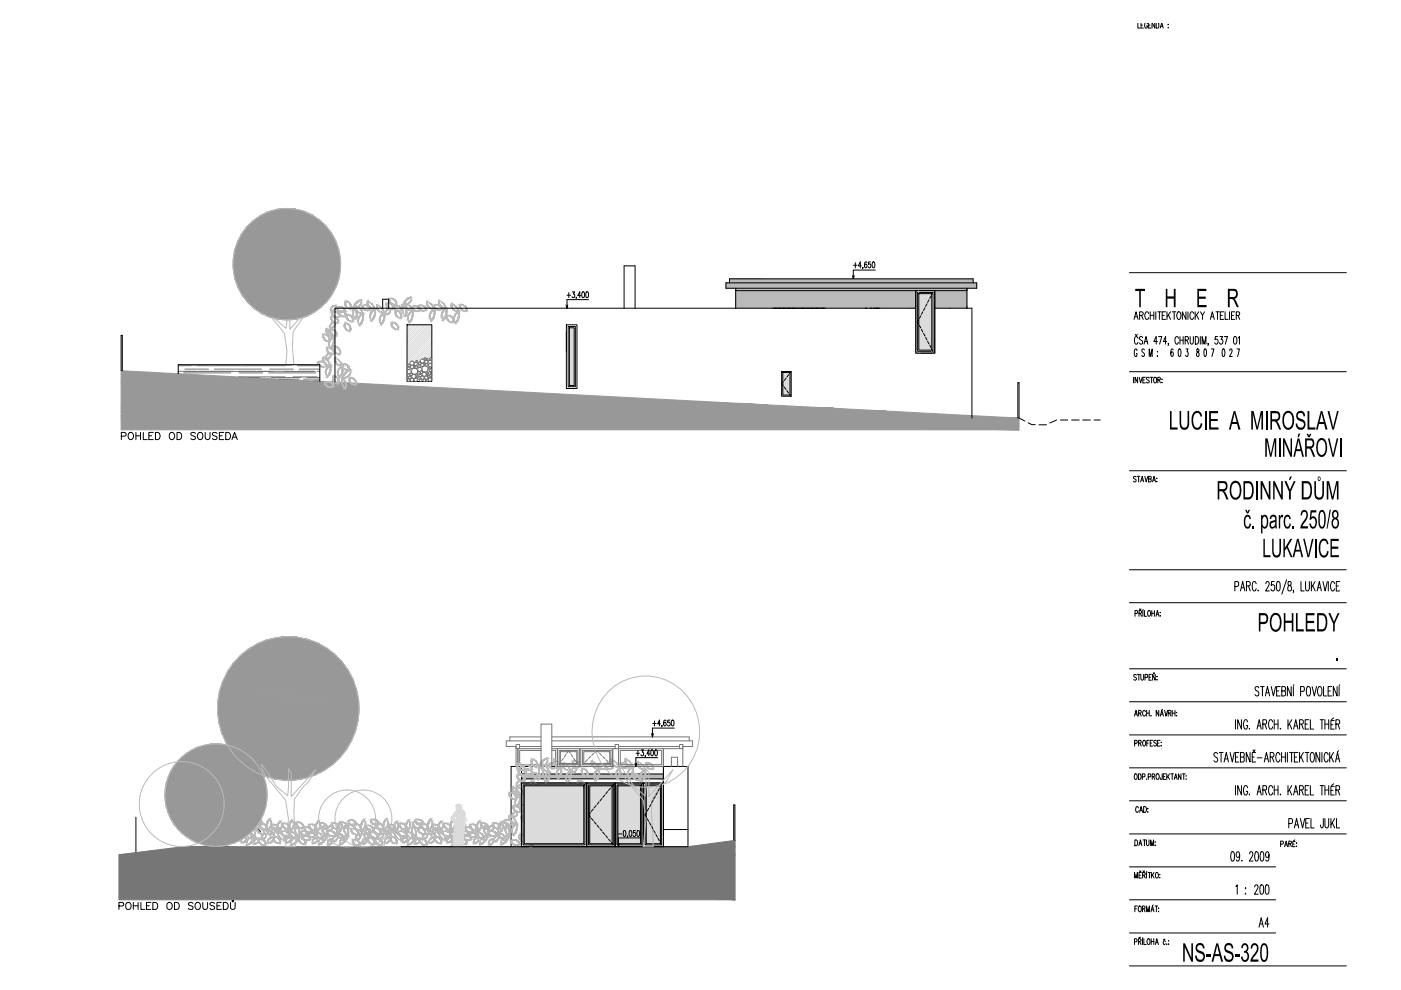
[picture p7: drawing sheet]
<svg xmlns="http://www.w3.org/2000/svg" width="297mm" height="210mm" viewBox="0 0 297 210" stroke-linecap="round" stroke-linejoin="round" font-family="sans-serif">
<g fill="none" stroke="#000" stroke-width=".21">
<path d="M241.2 4.9v1.1h.5M241.9 4.9v1.1h.5M241.9 5.3h.3M242.8 4.9a.67 .67 0 0 0 .3 1.1l.2-.3v-.2h-.2M243.2 4.9l.1 .2M243.5 5.3h.3M243.5 4.9v1.1h.5M244.2 4.9v1.1M244.3 4.9l.5 1.1v-1.1M245.1 4.9v1.1a.6 .6 0 0 0 .6-.4 .6 .6 0 0 0-.1-.7M246.1 5.6h.4M246.3 4.9l-.3 1.1"/>
<path d="M246.4 4.9l.2 1.1M247.7 5.9h.1M247.7 5.2v.1zM153.9 60h53.2v1.1h-53.2zM154.7 60v-.9h51.6v.9M180.7 58.4l.2 .7M181 56.2h.7M181.1 58.4l-.2 .7M181.3 55.7v1.1M182.6 56.4h-.6l.4-.9v1.3M183 56.7l-.1 .3M183.8 55.7l-.3-.2a.81 .81 0 0 0 .1 1.3 .37 .37 0 0 0 .2-.4 .37 .37 0 0 0-.4-.3l-.1 .3"/>
<path d="M184.6 55.5h-.4v.5a.37 .37 0 0 1 .4 .4 .37 .37 0 0 1-.4 .3l-.1-.2M185 55.6l.2-.1a.82 .82 0 0 1 0 1.3l-.3-.6zM185.6 57.3h-4.7v1.8M239.5 57.8h45.9M25.7 78.6v-7.5h.2v7.5M37.8 79.2v-1.9h30v3.5M81.1 65.3v-1.9h1.3v1.9M86.3 68.9h5.3v12h-5.3zM120 64.7l.2 .6M120.1 68.9h2.2v13.5h-2.2zM120.1 70.3v4.3M120.2 62.6h.8"/>
<path d="M120.4 64.7l-.2 .6M120.5 69.2h1.5v12.8h-1.5zM120.6 62v1.1M120.7 69.5h1v12.2h-1zM121.4 61.9h.4l-.2 .4a.35 .35 0 0 1 .3 .6 .35 .35 0 0 1-.6 0M122.2 63.1v.3M123.1 62.7h-.6l.4-.8v1.2M123.5 61.9h.1a.72 .72 0 0 1 0 1.2l-.3-.5zM124.3 61.9h.1a.72 .72 0 0 1 0 1.2l-.2-.5zM124.8 63.5h-4.6v1.8M132.3 65.3v-8.9h2.3v8.9M156 61.6h49"/>
<path d="M156 61.1v4.2M165.7 78.8h2.1v5.2h-2.1zM166 79h1.5v4.8h-1.5zM167.2 79.4l-.4 .6M167.8 78.8l-.4 .4M194.2 61.6h4v13.3h-4zM194.2 65.3h-123.2v15.7M194.2 61.6v13.3M194.5 62h3.3v12.5h-3.3zM194.5 74.9h.3M194.8 67.8l-.3 .4 .3 .5M194.8 62.3h2.8v11.9h-2.8z"/>
<path d="M194.9 69l.3 .5M195.2 74.9h2.9M195.2 67l-.3 .5M195.4 69.8l.3 .6M195.7 66.1l-.3 .6M195.8 70.7l.3 .5M196.1 65.3l-.3 .5M196.2 71.5l.3 .6M196.5 64.4l-.3 .6M196.7 72.4l.3 .5M197 63.6l-.3 .5M197.1 73.2l.3 .6"/>
<path d="M197.4 62.7l-.3 .6M197.6 74l.2 .5M197.8 62l-.2 .4M198.2 65.3h7.9v23.3M198.2 61.6v13.3M205 61.1v4.2M239.5 78.8h45.9M240.3 80v1.2M240.4 67.7l.5-1.6 .4 1.6M240.6 67.2h.6M240.7 70.9l.2 .3 .2-.3M241.1 74.4l-.2-.4a.95 .95 0 0 0 0 1.6l.2-.4v-.2h-.2"/>
<path d="M241.2 80v1.2l-.5-1.2v1.2M241.3 71.7a.41 .41 0 0 0-.5-.3 .41 .41 0 0 0-.3 .6l.2 .9 .3 .1 .3-.4M241.5 80l.3 1.2 .4-1.2M241.6 66.9l.7-.1 .1-.2-.1-.4-.7-.1v1.6M242 66.9l.4 .8M242.3 71.6a.37 .37 0 0 0-.6-.2 .37 .37 0 0 0 .1 .6l.3 .2a.38 .38 0 0 1 .1 .6 .38 .38 0 0 1-.6-.1M242.6 73l.4-1.6 .4 1.6M242.6 74.2v-.1a.33 .33 0 0 0-.5 .1 .33 .33 0 0 0 .2 .5 .48 .48 0 0 1 .3 .4 .48 .48 0 0 1-.3 .5l-.2-.3M242.7 72.4h.5M242.9 80h-.6v1.2h.6M243.5 66.5l-.2-.4a.85 .85 0 0 0-.6 .8 .85 .85 0 0 0 .6 .8l.2-.4M243.7 75.6v-1.6l.3 1.6 .3-1.6v1.6"/>
<path d="M243.9 66.1v1.6M243.9 66.9h.7M243.9 80h.6M244.2 80v1.2M244.6 66.1v1.6M245.1 66.1v1.6M245.4 74.5h.1M245.4 72.4h-.8l.5-1v1.6M245.4 75.4v.2zM245.5 66.1h.7M245.6 71.4h.7l-.4 1.6M245.8 66.1v1.6"/>
<path d="M246.4 66.9h.4M247.1 66.1h-.7v1.6h.7M247.4 72.4h-.7l.4-1v1.6M247.4 66.1v1.6M247.7 66.8l.5 .9M247.8 72.9h-.2h.2l-.2 .4M248.2 66.1l-.8 1.1M248.6 66.1h.7M248.7 74.2l-.2-.2a1.21 1.21 0 0 0 0 1.6 .6 .6 0 0 0 0-1l-.3 .4M248.9 66.1v1.6M249.7 66.2l.1-.1a.85 .85 0 0 1 .6 .8 .85 .85 0 0 1-.6 .8 1.15 1.15 0 0 1-.1-1.5zM249.9 71.7a.41 .41 0 0 0-.5-.3 .41 .41 0 0 0-.3 .6l.1 .6 .2 .4h.2l.3-.4"/>
<path d="M249.9 74.1l.2-.1 .2 .3v1l-.2 .3-.3-.3zM250.2 71.4v1.6M250.2 72.1h.7M250.9 71.4v1.6M251.3 72.1l.6-.1 .1-.2-.1-.4h-.6v1.6M251.4 66.1v1.6l-.7-1.6v1.6M251.4 74h.5l-.2 .6a.58 .58 0 0 1-.1 1l-.2-.3M251.6 72.1l.4 .9M251.9 66.1v1.6M252.3 71.4v1.1l.3 .5 .4-.3v-1.3M253.1 66.5a.42 .42 0 0 0-.5-.4 .42 .42 0 0 0-.3 .6v.6l.3 .4h.2l.3-.4M253.4 66.1v1.6"/>
<path d="M253.4 71.4h.4a1 1 0 0 1 0 1.6h-.4zM253.7 66.8l.5 .9M253.8 74.1v.4a.55 .55 0 0 1 .4 .5 .55 .55 0 0 1-.3 .6 .61 .61 0 0 1-.2-.6 .61 .61 0 0 1 .5-.5v-.4zM254.2 66.1l-.8 1.1M254.5 71.4v1.6M254.5 66.1l.5 .8 .4-.8M254.9 73v-1.6l.4 1.6 .4-1.6v1.6M255 66.9v.8M255.4 74.1l.2-.1 .2 .3v1l-.2 .3-.2-.1-.1-.6zM256.2 72.9l-.1 .4M256.6 67.7l.4-1.6 .5 1.6M256.8 67.2h.5"/>
<path d="M256.8 74h.6l-.5 1.6M257.8 66.1h.7M258.1 66.1v1.6M258.2 71.4h-.5v.6a.48 .48 0 0 1 .6 .4 .48 .48 0 0 1-.6 .5l-.2-.2M258.6 71.4h.6l-.3 .6a.48 .48 0 0 1 .4 .6 .48 .48 0 0 1-.7 .3v-.2M258.7 66.9h.5M259.2 74.1l.2-.1 .3 .3v1l-.3 .3-.2-.3zM259.4 66.1h-.7v1.6h.7M259.6 71.4h.7l-.5 1.6M259.7 66.1v1.6h.7M260.7 66.1v1.6M260.7 74.4l.2-.4 .2 .1 .1 .4-.5 1.1h.6"/>
<path d="M261.1 66.9h.4M261.7 71.4h.2a1.22 1.22 0 0 1 0 1.6h-.1a1.34 1.34 0 0 1-.1-1.6zM261.8 66.1h-.7v1.6h.7M262.1 66.9l.6-.1 .1-.6-.7-.1v1.6M262.2 74h.6l-.4 1.6M262.5 66.9l.3 .8M262.5 71.7l.3-.3v1.6M25.7 92.5l.9-.1 .1-.4-.3-.3h-.7v1.5M27.3 91.9a.72 .72 0 0 1 1 .2 .72 .72 0 0 1-.3 1 .72 .72 0 0 1-.9-.3 .72 .72 0 0 1 .2-.9zM28.8 91.7v1.5M28.8 92.4h1M29.8 91.7v1.5"/>
<path d="M30.4 91.7v1.5h.8M31.6 92.4h.6M32.5 91.7h-.9v1.5h.9M33 91.7a.79 .79 0 0 1 1 .7 .79 .79 0 0 1-1 .8zM36 91.9a.72 .72 0 0 1 1.1 .2 .72 .72 0 0 1-.4 1 .72 .72 0 0 1-.8-.3 .72 .72 0 0 1 .1-.9zM37.5 91.7a.79 .79 0 0 1 1 .7 .79 .79 0 0 1-1 .8zM41.4 91.9a.54 .54 0 0 0-.5-.2 .54 .54 0 0 0-.4 .4l.2 .3 .7 .2v.4a.63 .63 0 0 1-.9 0M42 91.9a.61 .61 0 0 1 .8-.1 .61 .61 0 0 1 .2 .8 .57 .57 0 0 1-.6 .6 .57 .57 0 0 1-.5-.6zM43.5 91.7v1.1l.4 .4 .4-.1 .2-.3v-1.1M46 91.9a.54 .54 0 0 0-.5-.2 .54 .54 0 0 0-.5 .4l.3 .3 .7 .2v.4a.63 .63 0 0 1-1 0M46.5 92.4h.6M47.4 91.7h-.9v1.5h.9"/>
<path d="M47.9 91.7h.5a.82 .82 0 0 1 .5 .7 .82 .82 0 0 1-.5 .8h-.5zM49.2 93.2l.5-1.5 .6 1.5M49.4 92.7h.7M166.1 80.9l-.4 .5 .4 .4M166.3 82.1l.4 .5M166.7 80.2l-.4 .5M166.8 82.8l.4 .5M167.4 83.6l.4 .4M215.8 88.6v-7.5h.3v7.5l1.2 .7M218 89.6l.8 .4h.7M221.9 90l-1.6 .1M224 89.1l-1.4 .6"/>
<path d="M224.8 89.1h1.6M227.2 89.1h1.6M229.6 89.1h1.6M232 89.1h1.3M239.5 99.8h45.9M242.3 80.5h.3M243.7 80.2l-.3-.2-.3 .2v.3l.5 .2a.31 .31 0 0 1-.1 .5 .31 .31 0 0 1-.4-.2M244.8 80a.72 .72 0 0 1 .3 1.1 .61 .61 0 0 1-.6-.4 .61 .61 0 0 1 .3-.7zM245.5 80.5h.4l.1-.4-.5-.1v1.2M245.8 80.5l.2 .7M246.4 80.4v.1zM246.4 81.1v.1z"/>
<path d="M240.9 101.2l-.2-.2-.4 .2 .1 .3 .3 .1a.3 .3 0 0 1 .1 .5 .3 .3 0 0 1-.5-.1M241.1 101h.6M241.4 101v1.2M241.8 102.2l.4-1.2 .3 1.2M242 101.8h.3M242.7 101l.3 1.2 .4-1.2M243.5 101.5h.5v-.4l-.5-.1v1.2l.5-.1 .1-.3-.2-.3M244.4 102.2l.3-1.2 .3 1.2M244.5 101.8h.4M245.3 101.4v.1zM245.3 102.1v.1zM239.5 120.8h45.9"/>
<path d="M239.5 127.8h45.9M240.7 130.1l.4-.1v-.5l-.4-.1v1.3M241.5 130l.5-.1v-.4l-.5-.1v1.3M241.6 129.1l.2 .3 .1-.3M241.8 130l.2 .7M242.3 129.4v1.3M242.4 129.2l-.1 .2M242.6 129.4v1.3h.5M243.4 129.6l.2-.2a.67 .67 0 0 1 .4 .7 .67 .67 0 0 1-.4 .6l-.3-.5zM244.2 129.4v1.3M244.2 130h.6M244.8 129.4v1.3"/>
<path d="M245.1 130.7l.3-1.3 .3 1.3M245.2 130.2h.4M246 130.5h.1M246 129.9h.1M261.8 124.4h.5l.3-.3-.1-.7-.7-.1v2M263 125.3l.5-2 .4 2M263.2 124.6h.6M264.3 124.2h.5l.2-.1v-.7l-.7-.1v2M264.7 124.2l.4 1.1M266.3 123.8a.41 .41 0 0 0-.1-.4 .41 .41 0 0 0-.5 0 1.69 1.69 0 0 0 .1 1.9 .44 .44 0 0 0 .5-.5M266.7 125.1v.2l.1-.1M268.4 123.8l.2-.5 .4 .1 .1 .3-.8 1.6h.8"/>
<path d="M270.2 123.3h-.6l-.1 .8h.1a.4 .4 0 0 1 .6 .1l.1 .5a.45 .45 0 0 1-.5 .6l-.3-.4M270.8 123.4l.3-.1a1.6 1.6 0 0 1 0 2h-.1a1.86 1.86 0 0 1-.2-1.9zM272.8 122.9l-1 3.1M273.1 123.4v.2a.51 .51 0 0 0 .6 .6l.1 .7-.3 .4a.62 .62 0 0 1-.5-.6 .62 .62 0 0 1 .6-.6l.2-.3-.1-.4zM274.3 125.2l-.1 .5M275.8 123.3v2h.7M276.8 123.3v1.7l.3 .3 .3-.1 .2-.5v-1.4M278 123.3v2M278.3 124.1l.5 1.2M278.8 123.3l-.8 1.3M279.3 125.3l.4-2 .4 2M279.4 124.6h.6"/>
<path d="M280.5 123.3l.5 2 .4-2M281.6 123.3v2M283 123.8l-.3-.5a.97 .97 0 0 0-.5 1.5 .44 .44 0 0 0 .5 .5l.3-.5M283.3 124.2h.4M284 123.3h-.7v2h.7M134.9 159.7h.7M135.2 159.2v1.1M136 159h.4l-.2 .5a.37 .37 0 0 1 .3 .4 .37 .37 0 0 1-.6 .2v-.1M137.8 159.8h-.7l.5-.8v1.3M138.1 159.1l.1-.1a.76 .76 0 0 1 0 1.3l-.2-.3zM138.2 155.6l.1 .6M138.4 153.4h.7"/>
<path d="M138.5 155.6l-.2 .6M138.8 152.9v1M138.9 159.1l.2-.1a.76 .76 0 0 1 0 1.3l-.3-.6zM140 153.5h-.6l.4-.8v1.2M140.4 153.9l-.1 .3M141.2 152.9l-.2-.2a.74 .74 0 0 0 0 1.2 .37 .37 0 0 0 .2-.4 .37 .37 0 0 0-.4-.3l-.1 .3M142 152.7h-.4l-.1 .5a.35 .35 0 0 1 .5 0 .35 .35 0 0 1 0 .5 .35 .35 0 0 1-.5 0M142.4 152.7h.2a.72 .72 0 0 1 0 1.2l-.3-.5zM143 154.4h-4.7v1.8M239.5 141.8h45.9M239.5 155.8h45.9M239.5 148.8h45.9"/>
<path d="M240.5 151.8l.4-1.2 .3 1.2M240.6 157.6h.5v-.6h-.5v1.2M240.7 151.4h.4M240.9 143.2a.3 .3 0 0 0-.4-.2 .3 .3 0 0 0 0 .5l.3 .1a.31 .31 0 0 1 .1 .5 .31 .31 0 0 1-.5-.1M241.2 143h.6M241.4 157.6l.5-.2-.1-.4h-.4v1.2M241.4 151.2h.5l.1-.3-.2-.3h-.4v1.2M241.5 143v1.2M241.7 157.6l.3 .6M241.7 151.2l.3 .6M241.9 143v.9l.2 .3 .3-.2 .1-1M242.3 157.1l.2-.1a.67 .67 0 0 1 .4 .6 .67 .67 0 0 1-.4 .6l-.2-.5z"/>
<path d="M242.8 143.6h.5v-.5l-.5-.1v1.2M242.9 150.9a.32 .32 0 0 0-.4-.3 .32 .32 0 0 0-.2 .5v.3a.32 .32 0 0 0 .2 .4 .32 .32 0 0 0 .4-.3M243.1 150.6v1.2M243.1 151.2h.6M243.1 157.6h.3M243.6 143.6h.4M243.7 157h-.6v1.2M243.7 150.6v1.2M243.9 157.6h.3M244 151.7v.1M244.1 143h-.5v1.2h.5M244.4 157h-.5v1.2h.5"/>
<path d="M244.5 142.6l.2 .3 .1-.3M244.9 143v1.2l-.5-1.2v1.2M245.2 157.1a.3 .3 0 0 0-.4-.1 .3 .3 0 0 0-.1 .4l.3 .2a.29 .29 0 0 1 .1 .5 .29 .29 0 0 1-.5-.1M245.3 143.4h.1M245.3 144.1h.1M245.4 157.6h.3M245.7 150.6v1.2l-.6-1.2v1.2M245.9 157h-.5v1.2h.5M246 151.8l.3-1.2 .4 1.2M246.2 157.4h.1M246.2 151.4h.3M246.2 158.1v.1z"/>
<path d="M246.5 150.4l-.2 .1M246.9 150.6l.3 1.2 .4-1.2M247.7 151.2h.5v-.5l-.5-.1v1.2M248 151.2l.3 .6M248.5 150.6v1.2M248.5 151.2h.6M249.1 150.6v1.2M249.5 151h.1M249.5 151.7v.1zM258.2 159.8a.45 .45 0 0 0-.7-.1 .45 .45 0 0 0 .1 .7l.4 .3 .2 .6a.42 .42 0 0 1-.4 .3 .42 .42 0 0 1-.4-.3M258.5 159.5h.8M258.9 159.5v2.1"/>
<path d="M260.8 159.5l.5 2.1 .4-2.1M261.9 152.6v2M262.7 159.5h-.8v2.1h.8M263.2 152.6v2l-.8-2v2M264.5 153.1a.41 .41 0 0 0-.2-.4 .41 .41 0 0 0-.4 0 1.6 1.6 0 0 0 .1 1.9 .53 .53 0 0 0 .5-.2 .53 .53 0 0 0 0-.6h-.3M264.9 154.4l.1 .1M265 159.5v2.1l-.8-2.1v2.1M265.7 159l.2 .4 .2-.4M266.2 159.5h-.7v2.1h.7M266.5 154.6l.5-2 .4 2M266.7 153.9h.5M266.9 145.8a.44 .44 0 0 0-.7-.1 .44 .44 0 0 0 .1 .7l.6 .4a.52 .52 0 0 1-.3 .8l-.4-.1-.1-.2"/>
<path d="M267.2 145.6h.8M267.7 145.6v2M267.7 153.5l.8-.1v-.7l-.8-.1v2M268.2 153.5l.3 1.1M268.3 147.6l.4-2 .5 2M268.5 146.9h.5M269.5 145.6l.5 2 .5-2M269.8 153.1a.44 .44 0 0 0-.5-.5 1.57 1.57 0 0 0 0 2 .44 .44 0 0 0 .5-.5M270.2 152.6v2M270.2 153.5h.8M270.7 146.5h.4M271 152.6v2"/>
<path d="M271.4 145.6h-.7v2h.7M271.5 154.4v.2l.1-.1M271.7 159.5v2.1M271.8 146.5h.5l.2-.2-.1-.6-.6-.1v2h.5l.2-.3v-.6l-.2-.2M272.5 159.5v2.1M273 159.5v2.1M273.1 152.6v2M273.4 153.4l.5 1.2M273.4 159.5h.8M273.8 145.6v2l-.8-2v2M273.8 159.5v2.1M273.9 152.6l-.8 1.3"/>
<path d="M274.2 145.6v2M274.3 154.6l.4-2 .5 2M274.3 145.2l-.1 .2M274.4 153.9h.6M275.2 159.5h-.8v2.1h.8M275.5 153.5h.5l.3-.1-.1-.7-.7-.1v2M275.5 159.5v2.1M275.7 146.6l.8-.1v-.8l-.8-.1v2M276 153.5l.3 1.1M276.3 159.5l-.8 1.4M276.7 159.5h.8M276.7 153.5h.5"/>
<path d="M277.1 159.5v2.1M277.2 145.7l.1-.1a.55 .55 0 0 1 .6 .7l-.1 .8a.44 .44 0 0 1-.5 .5 1.69 1.69 0 0 1-.1-1.9zM277.5 152.6h-.8v2h.8M277.8 152.6v2h.7M278 159.7l.3-.2a1.62 1.62 0 0 1 0 2.1h-.2a1.69 1.69 0 0 1-.1-1.9zM278.2 145.6l.5 2 .4-2M279.6 145.7l.1-.1a.86 .86 0 0 1 .6 1.2l-.1 .3a.41 .41 0 0 1-.2 .4 .41 .41 0 0 1-.4 0l-.3-.7zM279.8 159.5v2.1l-.8-2.1v2.1M279.9 152.6h.8M280.3 152.6v2M280.3 159.5v2.1M280.6 145.6v2h.7"/>
<path d="M280.9 152.6v2M280.9 153.5h.8M281.6 146.5h.5M281.7 152.6v2M281.9 159.5v2.1M282.2 153.7h.4M282.3 145.6h-.7v2h.7M282.7 159.5l-.8 1.4M282.8 152.2l-.5 .4M282.9 152.8h-.7v1.8h.7M283.2 153.5h.5l.3-.1-.1-.7-.7-.1v2M283.5 145.6v2l-.8-2v2"/>
<path d="M283.7 153.5l.3 1.1M283.8 159.2l-.2 .2M283.9 145.6v2M284 145.2l-.1 .2M28.8 173.3v7.4M55.3 176.7a.99 .99 0 0 0-1-1 .99 .99 0 0 0-1 1M85 179.5h60.9v-17h-37.5v17M110.6 166h13.8v13.5h-13.8zM110.6 162.5v17M110.6 166h30.1M110.6 164.1h30.1M110.6 165.1h30.1"/>
<path d="M110.9 166.4h13.1v12.7h-13.1zM111.2 166.6h12.6v12.3h-12.6zM124.4 166h6v13.5h-6zM124.4 166v13.5M124.8 166.4h5.2v12.7h-5.2zM125 166.6h4.8v12.3h-4.8zM125.2 172.3l-.4 .4 .4 .6M125.4 173.5l.4 .5M125.8 171.5l-.4 .5M126 174.2l.4 .5M126.4 170.8l-.4 .5M126.6 174.9l.4 .6"/>
<path d="M127 170l-.4 .5M127.2 175.7l.4 .5M127.6 169.3l-.4 .5M127.8 176.4l.4 .5M128.2 168.6l-.4 .5M128.4 177.2l.4 .5M128.8 167.8l-.4 .5M129 177.9l.4 .5M129.4 167.1l-.4 .5M129.6 178.6l.4 .5M130 166.4l-.4 .5M130.4 166h6v13.5h-6z"/>
<path d="M130.4 166v13.5M130.8 166.4h5.2v12.7h-5.2zM130.9 178.8l.2 .7M131 166.6h4.8v12.3h-4.8zM131.1 176.8h.8M131.3 178.8l-.2 .7M132.2 176.1h.2a.82 .82 0 0 1 0 1.3l-.2-.3zM133.1 177.3l-.1 .3M133.5 176.1h.2a.82 .82 0 0 1-.1 1.3l-.2-.6zM134.6 161.8l.2 .7M134.7 176.1h-.4v.5a.36 .36 0 0 1 .5 .3 .36 .36 0 0 1-.5 .3l-.1-.1M135 161.8l-.2 .7"/>
<path d="M135.2 176.1h.2a.82 .82 0 0 1-.1 1.3l-.3-.6zM135.7 177.7h-4.6v1.8M136.4 166h4.3v13.5h-4.3zM136.4 166v13.5M136.8 166.4h3.5v12.7h-3.5zM136.8 160.2v.3M137 166.6h3v12.3h-3zM137.1 172.2l-.3 .5 .3 .6M137.2 173.6l.3 .5M137.5 171.4l-.3 .5M137.7 174.4l.3 .5M138 170.5l-.3 .6"/>
<path d="M138.2 175.2l.3 .6M138.5 169.7l-.3 .6M138.6 176.1l.3 .5M138.9 168.9l-.3 .5M139.1 176.9l.3 .6M139.4 168l-.3 .6M139.4 160.6h-4.6v1.9M139.5 177.7l.3 .6M139.8 167.2l-.3 .6M140 178.6l.3 .5M140.3 166.4l-.3 .5M140.7 162.5v17"/>
<path d="M140.7 175.9h5.2M155.6 178.2v-7.5h.2v7.5M239.5 162.8h45.9M239.5 169.8h45.9M239.5 176.8h45.9M240.6 178.1a.61 .61 0 0 1 .6 .6 .61 .61 0 0 1-.6 .6zM240.7 164.1a.64 .64 0 0 1 .4 .6 .64 .64 0 0 1-.4 .6 .82 .82 0 0 1 0-1.2zM241.4 171.3a.32 .32 0 0 0-.4-.3 .32 .32 0 0 0-.2 .5v.3a.32 .32 0 0 0 .2 .4 .32 .32 0 0 0 .4-.3M241.4 164.1a.59 .59 0 0 1 .5 .6 .59 .59 0 0 1-.5 .6zM241.5 179.3l.3-1.2 .3 1.2M241.6 178.9h.4M241.6 172.2l.3-1.2 .4 1.2"/>
<path d="M241.7 171.8h.4M242.2 164.7h.5v-.6h-.5v1.2M242.3 178.1h.6M242.5 171a.61 .61 0 0 1 .6 .6 .61 .61 0 0 1-.6 .6zM242.6 178.1v1.2M243.1 178.1v.9l.2 .3 .3-.3v-.9M243.1 165.2h.1M243.4 171.4h.1M243.4 172.1h.1M243.4 164.7h.5v-.6h-.5v1.2M244 179.3v-1.2l.2 1.2 .4-1.2v1.2M244.3 164.7l.5-.2v-.4h-.5v1.2"/>
<path d="M244.5 164.7l.3 .6M244.9 178.5h.1M244.9 179.2v.1zM245.3 164.1a.62 .62 0 0 1 .5 .6 .62 .62 0 0 1-.5 .6 .82 .82 0 0 1 0-1.2zM246.4 164.1v1.1h-.3l-.1-.3M246.6 164.7h.4M247.2 164.1h-.6v1.2h.6M247.4 164.1v1.2M247.6 164.6l.4 .7M248 164.1l-.6 .8M248.2 164.1h.6M248.5 164.1v1.2"/>
<path d="M248.9 165.3l.4-1.2 .3 1.2M249.1 164.9h.4M250.4 164.1v1.2l-.6-1.2v1.2M250.7 164.1h.6M251 164.1v1.2M251.5 164.5h.1M251.5 165.2h.1M259.5 161.6l.5-2.1 .5 2.1M259.7 160.9h.6M261.9 160.5h.5M261.9 166.6v2M263 160.5l.7-.1 .1-.5-.2-.4h-.6v2.1l.7-.2 .1-.5-.2-.4"/>
<path d="M263.2 166.6v2l-.8-2v2M264.5 167a.41 .41 0 0 0-.2-.4 .41 .41 0 0 0-.4 .1 1.6 1.6 0 0 0 .1 1.9 .53 .53 0 0 0 .5-.3 .53 .53 0 0 0 0-.5h-.3M264.9 168.3l.1 .2M265.5 160.5h.4M266.5 168.6l.5-2 .4 2M266.6 160.7h1M266.7 167.9h.5M267.7 167.5l.8-.1v-.7l-.8-.1v2M268 161.6l.5-2.1 .5 2.1M268.2 167.5l.3 1.1M268.2 160.9h.6M269.3 160.5l.7-.1 .1-.5-.3-.4h-.5v2.1"/>
<path d="M269.7 160.5l.4 1.1M269.8 167a.41 .41 0 0 0-.2-.4 .41 .41 0 0 0-.4 .1 1.69 1.69 0 0 0 .1 1.9 .44 .44 0 0 0 .5-.5M270.2 166.6v2M270.2 167.5h.8M271 166.6v2M271.4 160l-.3-.5h-.3a1.62 1.62 0 0 0 0 2.1h.3l.3-.5M271.5 168.3v.3l.1-.1M271.5 179l.6-.2-.1-.4-.5-.1v1.2M271.7 160.5h.8M272.4 179.5l.3-1.2 .3 1.2M272.5 179.1h.4M273.1 166.6v2"/>
<path d="M273.2 174.6l.7-.1 .2-.3-.2-.6h-.7v1.9M273.2 178.9l.6-.1-.1-.4-.5-.1v1.2M273.4 167.4l.5 1.2M273.5 178.9l.3 .6M273.9 166.6l-.8 1.3M274.1 179h.3M274.3 168.6l.4-2 .5 2M274.4 175.5l.5-1.9 .5 1.9M274.4 160.5h.5M274.4 167.9h.6M274.5 178.1l-.3 .2M274.6 178.4h-.5v1.1h.5"/>
<path d="M274.6 174.9h.6M274.9 178.7v.1zM274.9 179.4v.1zM275.5 167.5h.5l.3-.2-.1-.6-.7-.1v2M275.7 173.6l.5 1.9 .4-1.9M275.8 160.4l.5 1.2M276 167.5l.3 1.1M276.7 167.5h.5M276.8 174.5h.5M277.5 166.6h-.8v2h.8M277.6 173.6h-.8v1.9h.8M277.8 166.6v2h.7"/>
<path d="M277.9 173.6v1.9h.7M279.9 166.6h.8M280.3 166.6v2M280.6 173.6l-.2 1.9h-.3l-.1-.6M280.9 173.6l.1 1.6 .2 .3h.3l.2-.5v-1.4M280.9 167.5h.8M280.9 166.6v2M281.6 160l-.2-.3-.3-.2a1.62 1.62 0 0 0 0 2.1l.3-.2 .2-.3M281.7 166.6v2M282.2 167.6h.4M282.2 173.6v1.9M282.2 160.4l.5 1.2"/>
<path d="M282.4 174.4l.6 1.1M282.8 166.2l-.5 .4M282.9 166.7h-.7v1.9h.7M283 173.6l-.8 1.3M283.2 161.6l.4-2.1 .4 2.1M283.2 167.5h.5l.3-.2-.1-.6-.7-.1v2M283.3 160.9h.6M283.4 173.6v1.9h.6M283.7 167.5l.3 1.1M25.2 192.1h.9l.1-.3-.1-.3-.9-.2v1.5M26.8 191.5l.1-.1a.71 .71 0 0 1 .9 .7 .71 .71 0 0 1-.9 .7l-.2-.5zM28.3 191.3v1.5"/>
<path d="M28.3 192.1h1M29.3 191.3v1.5M29.9 191.3v1.5h.8M31.1 192.1h.6M32 191.3h-.9v1.5h.9M32.4 191.3h.5a.78 .78 0 0 1 .6 .8 .78 .78 0 0 1-.6 .7h-.5zM35.5 191.5l.1-.1a.71 .71 0 0 1 1 .7 .71 .71 0 0 1-1 .7l-.2-.5zM37 191.3h.5a.78 .78 0 0 1 .5 .8 .78 .78 0 0 1-.5 .7h-.5zM40.9 191.5a.55 .55 0 0 0-.5-.2 .55 .55 0 0 0-.5 .4l.1 .1 .8 .4 .1 .2-.1 .4h-.7l-.2-.2M41.5 191.5l.3-.2a.74 .74 0 0 1 .7 .8 .74 .74 0 0 1-.7 .7l-.5-.5zM43 191.3v1.1a.52 .52 0 0 0 .5 .4 .52 .52 0 0 0 .5-.4v-1.1M45.5 191.5a.55 .55 0 0 0-.5-.2 .55 .55 0 0 0-.5 .4l.1 .1 .6 .3 .3 .3-.1 .4h-.8l-.1-.2"/>
<path d="M46 192.1h.6M46.9 191.3h-.9v1.5h.9M47.4 191.3h.5a.78 .78 0 0 1 .5 .8 .78 .78 0 0 1-.5 .7h-.5zM48.9 191.3v1.1a.49 .49 0 0 0 .5 .4 .49 .49 0 0 0 .5-.4v-1.1M49.2 191h.3v.1l-.2 .1zM239.5 183.8h31M239.5 190.8h31M239.5 197.8h31M240.5 199.7l.5-.1 .1-.3-.2-.3h-.4v1.3M240.5 186.2v-1.2l.4 1.2 .3-1.2v1.2M240.6 192.7h.3M241.2 192.1h-.6v1.2"/>
<path d="M241.4 199.6l.4-.1 .1-.3-.5-.2v1.3M241.4 192.3l.2-.2a.67 .67 0 0 1 .4 .6 .67 .67 0 0 1-.4 .6l-.3-.4zM241.5 198.7l.1 .3 .2-.3M241.5 185.6h.3M241.6 184.6l.2 .3 .1-.3M241.6 199.6l.3 .7M242 185h-.5v1.2h.5M242.2 192.7l.5-.1 .1-.3-.2-.2h-.4v1.2M242.2 199v1.3M242.3 185.6l.5-.2-.1-.4h-.4v1.2M242.3 198.8l-.1 .2M242.3 184.6l.2 .3 .2-.3"/>
<path d="M242.5 199v1.3h.5M242.5 192.7l.3 .6M242.5 185.6l.3 .6M243.1 193.3v-1.2l.3 1.2 .3-1.2v1.2M243.1 185v1.2M243.1 184.8v.1M243.3 199.2l.1-.2a.67 .67 0 0 1 .4 .7 .67 .67 0 0 1-.4 .6l-.2-.5zM243.4 185h.6M243.7 185v1.2M244 193.3l.3-1.2 .4 1.2M244.1 199v1.3M244.1 199.6h.5"/>
<path d="M244.1 192.9h.4M244.1 185v1.2M244.3 185.5l.4 .7M244.5 191.9l-.2 .1M244.6 199v1.3M244.7 185l-.6 .8M244.9 192.1h.6M245.1 199.8h.4M245.1 185h.1a.64 .64 0 0 1 .4 .6 .64 .64 0 0 1-.4 .6 .82 .82 0 0 1-.1-1.2zM245.2 192.1v1.2M245.6 192.5h.1M245.6 193.2h.1"/>
<path d="M245.9 185.4h.1M245.9 186.1h.1M246.7 199.1l.1 .2 .2-.2M247.1 199.6l-.2-.1a.42 .42 0 0 0-.3 .4 .42 .42 0 0 0 .3 .4l.2-.2M247.8 199.5h.1M261.1 180.7l.3-.1a1.6 1.6 0 0 1 0 2l-.3-.1-.2-.8zM262 188l.3-.4v2M262.8 181.3l-.3 .5a.66 .66 0 0 1-.4-.6 .66 .66 0 0 1 .4-.6 1.52 1.52 0 0 1 0 2l-.3-.1v-.2M263.3 182.4l-.1 .1h.1M264.1 188.2v.3zM264.1 189.4v.2zM265 181a.37 .37 0 0 1 .4-.4 .37 .37 0 0 1 .2 .6l-.7 1.4h.8"/>
<path d="M266 188.1l.3-.5 .3 .1 .1 .3-.7 1.6h.8M266.2 180.7l.3-.1a1.6 1.6 0 0 1 0 2l-.3-.1-.2-.8zM266.9 196.6l.5-2 .5 2M267.1 195.9h.6M267.3 187.7l.3-.1a1.6 1.6 0 0 1 0 2h-.2a1.86 1.86 0 0 1-.1-1.9zM267.3 180.7l.3-.1a1.6 1.6 0 0 1 0 2l-.3-.1-.1-.8zM268.4 187.7l.3-.1a1.6 1.6 0 0 1 0 2h-.1a1.86 1.86 0 0 1-.2-1.9zM269.1 181.3l-.1 .3-.3 .2a.66 .66 0 0 1-.4-.6 .66 .66 0 0 1 .4-.6 1.52 1.52 0 0 1 0 2l-.3-.1v-.2M269.1 195.9h-.9l.6-1.3v2M239.5 204.8h45.9M245 200.3l.3-1.3 .3 1.3M247.4 200.1v.1"/>
<path d="M247.8 200.1h.1"/>
</g>
<g fill="#000">
<path d="M240.7 61.2h2.1v.5h-.9v3.4h-.4v-3.4h-.8zM247.2 61.2h.3v1.7h1.4v-1.7h.3v3.9h-.3v-1.8h-1.4v1.8h-.3zM253.9 61.2h1.9v.5h-1.6v1.2h1.4v.5h-1.4v1.3h1.6v.4h-1.9zM248.1 87.2h.3v3.4h1.3v.5h-1.6zM250.1 87.2h.3v2.7l.2 .5 .3 .3h.4l.4-.4 .1-3.1h.3v2.9l-.2 .7-.4 .3-.9-.1-.4-.6zM253.1 87.5l.5-.4 .6 .1 .4 .2 .2 .6 .1 .3-.4 .1-.1-.6-.6-.3-.5 .3-.2 .5-.1 1.4 .4 .9 .3 .1 .5-.1 .3-.4 .1-.5 .3 .1-.2 .9-.6 .4-.9-.1-.4-.8-.2-1.6zM256.4 87.2h1.9v.4h-1.6v1.2h1.5v.5h-1.5v1.3h1.6v.5h-1.9zM265.3 87.2h.5l.8 3.3 .7-3.3h.5v3.9h-.4v-3.3l-.7 3.3h-.3l-.8-3.4v3.4h-.3zM268.3 92.9h.5l.6 3.4 .8-3.4h.4v3.9h-.3v-3.2l-.7 3.2h-.3l-.7-3.3v3.3h-.3zM272 92.9h.4l1.2 3.1v-3.1h.3v3.9h-.3l-1.3-3v3h-.3zM275.1 87.4l.3-.2 .6-.1 .4 .3 .3 .5v.4h-.3l-.2-.6-.2-.1h-.5l-.3 .4v.5l1.2 .6 .4 .5-.1 .9-.4 .5-.3 .1h-.5l-.4-.2-.4-.7v-.4h.3l.2 .7 .8 .2 .3-.2 .2-.4-.2-.6-1.3-.7-.2-.9zM277.2 87.2h.4v3.4h1.3v.5h-1.7z"/>
<path d="M281.5 87.2h.3l.8 3.4 .9-3.4h.3l-1 3.9h-.3zM281.5 92.9h.4l.7 3.5 .8-3.5h.3l-.9 3.9h-.3zM265.6 111.5h.3v.5h-.3zM267.3 102h.4l1.3 3.1v-3.1h.4v3.9h-.4l-1.4-3v3h-.3zM267.9 114.2h.3v3.5h1.2v.4h-1.5zM269.9 102h.4l1.3 3.1v-3.1h.4v3.9h-.4l-1.4-3v3h-.3zM271.1 109.2h.3v.4l.1-.1a.32 .32 0 0 1 .2-.3 .32 .32 0 0 1 .4 .1l-.1 .5a.44 .44 0 0 0-.5 .1 .44 .44 0 0 0-.1 .5v1.6h-.3zM269.7 114.2h.3l.1 3 .4 .6 .4-.1 .3-.4 .1-3.1h.3v3.1l-.3 .6-.5 .3-.6-.1-.4-.7zM272.1 114.2h.3v2l1.2-2h.4l-1 1.7 1.1 2.2h-.4l-.9-1.9-.4 .6v1.3h-.3zM272.5 109.3l.4-.2 .4 .1 .4 .9h-.3l-.2-.5a.6 .6 0 0 0-.7 .2 .6 .6 0 0 0 0 .7l.1 .9a.43 .43 0 0 0 .6 .2 .43 .43 0 0 0 .2-.5h.3v.2l-.4 .7-.5 .1-.4-.3-.3-1.4 .2-.7zM274 111.5h.3v.5h-.3zM276.3 114.2h.3l.8 3.5 .8-3.5h.3l-.9 3.9h-.4z"/>
<path d="M276 108.4l.6-.3 .3 .1 .3 .5v1.1l-1.1 1.8h1.2v.4h-1.6l.1-.6 1.2-1.9v-.6l-.3-.4-.4 .1-.3 .7-.3-.1zM277.9 108.2h1.2v.5h-.9l-.2 1 .3-.2h.4l.3 .2 .2 .7v.8l-.4 .8-.2 .1-.6-.1-.3-.5-.1-.5h.3l.2 .4a.44 .44 0 0 0 .5 .2 .44 .44 0 0 0 .3-.5v-.8l-.3-.4h-.4l-.3 .3h-.2zM281.9 108.1h.3l-.7 4h-.3zM281.3 102h.5l.8 3.4 .7-3.4h.5v3.9h-.4v-3.3l-.7 3.3h-.4l-.7-3.3v3.3h-.3zM279.9 114.6l.5-.4h.5l.3 .2 .4 .7 .1 .2-.4 .1-.2-.6-.5-.2-.3 .2-.3 .6v1.6l.4 .7 .5 .1 .4-.6 .1-.4 .3 .1-.3 1-.5 .3-.8-.1-.4-.8-.1-1.5zM282.1 114.2h1.7v.5h-1.4v1.2h1.3v.5h-1.3v1.3h1.5v.4h-1.8zM272.2 130h.3v1.6h1.4v-1.6h.3v3.9h-.3v-1.8h-1.4v1.8h-.3zM274.8 130h.3v3.4h1.3v.5h-1.6zM276.8 130h1.9v.5h-1.5v1.1h1.4v.5h-1.4v1.3h1.6v.5h-2zM281.6 130h.5l.7 1.9 .8-1.9h.4l-1 2.2v1.7h-.4v-1.7zM283.4 139.5h.3v.5h-.3zM250.9 200h.3l1.4 3.1v-3.1h.3v3.9h-.3l-1.4-3.1v3.1h-.3z"/>
<path d="M253.6 200.3l.4-.3 .6-.1 .4 .2 .3 .5 .1 .5h-.4l-.1-.5-.2-.2-.7 .1-.2 .4 .1 .5 1.1 .4 .5 .7-.1 .9-.7 .5-.8-.1-.5-.7v-.5h.3l.2 .6 .4 .3 .6-.1 .2-.4-.1-.6-1-.4-.4-.5-.1-.6zM255.8 202.3h1v.4h-1zM259.9 200.1l.4-.2 .5 .1 .6 .6 .1 .5h-.4l-.1-.5-.3-.2-.6 .1-.2 .3 .1 .5 1.2 .6 .3 .5v.9l-.7 .6-.8-.1-.5-.7v-.5h.3l.2 .6 .4 .3 .6-.1 .2-.4-.2-.7-.9-.3-.5-.6v-.6zM261.9 202.3h.9v.4h-.9zM263.4 200.2l.4-.2 .6 .2 .3 .6-.2 .8a.3 .3 0 0 0 0 .3 .3 .3 0 0 0 .2 .2l.1 .9-.4 .8-.3 .1-.6-.1-.3-.5-.1-.5h.3l.1 .4a.52 .52 0 0 0 .7 .3 .52 .52 0 0 0 .3-.7l-.1-.5a.43 .43 0 0 0-.6-.3v-.4l.3-.1 .2-.2v-.6a.45 .45 0 0 0-.6-.3 .45 .45 0 0 0-.2 .6h-.4zM265.4 200.3l.3-.3h.4l.3 .1 .4 .5-.1 1.1-1.2 1.7h1.3v.5h-1.7l.3-1 1.1-1.6v-.5l-.3-.4-.6 .2-.1 .6-.3-.1z"/>
<path d="M260.3 61.2h1.4l.5 .3 .3 .7-.1 .5-.3 .5-.4 .2 .3 .3 .7 1.4h-.5l-.6-1.4-.4-.3h-.5v1.7h-.4zM260.7 61.7v1.3l1.2-.1 .2-.4-.1-.6-.4-.2z"/>
<path d="M261.6 87.2h.3l1.1 3.9h-.4l-.3-1.2h-1.1l-.3 1.2h-.4zM261.7 87.6l-.4 1.9h.9z"/>
<path d="M269.4 87.2h1.5l.3 .2 .2 .5v.8l-.3 .4-.4 .2 .3 .2 .6 1.6h-.4l-.6-1.5-.3-.2h-.6v1.7h-.3zM269.7 87.6v1.3h1l.3-.2 .1-.6-.3-.4z"/>
<path d="M272.3 87.5l.5-.3 .5-.1 .7 .4 .3 .6 .1 1.3-.2 .8-.2 .5-.7 .4-.7-.1-.4-.4-.3-.7v-1.3zM272.7 87.7l-.4 .8v1.2l.4 .8 .5 .2 .4-.2 .3-.4 .1-1.5-.4-.9-.4-.2z"/>
<path d="M275.1 92.9h.4l1 3.9h-.4l-.3-1.1h-1l-.2 1.1h-.4zM275.3 93.3l-.4 1.9h.8zM275.3 91.9h.4l-.3 .8h-.3z"/>
<path d="M276.7 92.9h1.4l.4 .4 .1 1.1-.3 .5-.3 .2 .5 .7 .3 1h-.3l-.5-1.2-.4-.5h-.5v1.7h-.4zM277.1 93.4v1.2h1l.2-.5-.1-.6zM277 92h.4l.1 .4 .2-.4h.3l-.3 .7h-.3z"/>
<path d="M280 87.2h.4l1.1 3.9h-.5l-.3-1.2h-1.1l-.2 1.2h-.4zM280.2 87.6l-.4 1.9h.9z"/>
<path d="M279.5 93.2l.5-.3h.5l.5 .4 .3 .7v1.8l-.3 .7-.6 .4-.7-.2-.5-.8-.1-1.6zM279.8 93.5l-.4 .8v1.2l.3 .7 .6 .3 .4-.2 .3-.6v-1.5l-.2-.5-.4-.4z"/>
<path d="M258.2 102h1.5l.3 .2 .3 .5-.1 .8-.2 .5-.5 .1 .3 .3 .7 1.5h-.5l-.5-1.3-.4-.4h-.6v1.7h-.3zM258.5 102.4v1.3h1l.3-.2 .1-.6-.2-.4z"/>
<path d="M261.2 102.2l.4-.2 .5-.1 .5 .3 .4 .6 .2 .9-.1 1.1-.3 .7-.6 .4-.8-.1-.6-.8-.1-1.5zM261.6 102.5l-.5 .6v1.5l.4 .8 .6 .1 .5-.3 .2-.5v-1.5l-.5-.8z"/>
<path d="M263.6 102l1.4 .1 .5 .3 .2 .4 .1 1.9-.3 .7-.5 .5h-1.4zM264 102.5v2.9h.8l.3-.1 .2-.4 .2-.6-.1-1.2-.2-.3-.3-.3z"/>
<path d="M264 109.4l.3-.2h.4l.3 .2 .2 .7h-.3v-.3a.45 .45 0 0 0-.6-.2 .45 .45 0 0 0-.2 .6v1.2a.44 .44 0 0 0 .6 .2 .44 .44 0 0 0 .3-.5l.2 .1-.4 .8-.4 .1-.3-.2-.4-.9v-.8zM264 108.1h.3l.2 .5 .2-.5h.3l-.3 .8h-.3z"/>
<path d="M267.4 109.2h.3v.4l.3-.4 .5 .1 .4 .9v.8l-.3 .8-.2 .2-.4 .1-.3-.4v1.4h-.3zM268 109.5l-.3 .6v1.3a.42 .42 0 0 0 .6 .2 .42 .42 0 0 0 .2-.5v-1.3l-.2-.2z"/>
<path d="M269.4 109.3l.7-.2 .5 .3 .1 2.6h-.2l-.1-.3-.5 .4h-.3l-.4-.4-.1-.6 .2-.4 .7-.4a.43 .43 0 0 0 .4-.4 .43 .43 0 0 0-.5-.4 .43 .43 0 0 0-.4 .5h-.3zM269.6 110.9l-.1 .2a.47 .47 0 0 0 .4 .6 .47 .47 0 0 0 .5-.6v-.5z"/>
<path d="M272.3 102h.4l.8 1.8 .8-1.8h.4l-1 2.3v1.6h-.4v-1.6zM273.5 101h.4l-.4 .8h-.2z"/>
<path d="M275 114.2h.3l1 3.9h-.3l-.3-1.1h-1l-.3 1.1h-.3zM275.2 114.7l-.4 1.9h.8z"/>
<path d="M276 102l1.4 .1 .6 .7 .1 2-.2 .6-.5 .5h-1.4zM276.4 102.5v2.9h.8l.4-.2 .2-.6-.1-1.5-.3-.6z"/>
<path d="M279.9 108.3l.2-.2 .6 .2 .3 .9v2l-.2 .5-.4 .4-.5-.1-.3-.8-.1-1.9zM280 108.6l-.2 .8 .1 1.9a.38 .38 0 0 0 .2 .3 .38 .38 0 0 0 .4 0l.3-1.3-.1-1.3a.39 .39 0 0 0-.3-.4 .39 .39 0 0 0-.4 0z"/>
<path d="M278.7 102h.3v2.7l.2 .6 .2 .2 .6-.1 .3-.4 .1-3h.3v2.9l-.3 .7-.3 .3h-.8l-.5-.5zM279.5 101.1a.46 .46 0 0 1 .5 .3 .46 .46 0 0 1-.2 .6 .49 .49 0 0 1-.4-.3 .49 .49 0 0 1 .1-.6zM279.6 101.3a.25 .25 0 0 0-.2 .3 .25 .25 0 0 0 .3 .2 .25 .25 0 0 0 .2-.3l-.2-.3z"/>
<path d="M282.6 108.4l.6-.3 .4 .3 .2 .4-.1 .8a.28 .28 0 0 0-.2 .3 .28 .28 0 0 0 .2 .3l.2 .6-.2 .9-.4 .4-.6-.1-.4-.8v-.8l.5-.5-.4-.7zM282.9 108.6l-.2 .6a.41 .41 0 0 0 .5 .5 .41 .41 0 0 0 .3-.6l-.1-.2a.36 .36 0 0 0-.5-.3zM282.9 110.2l-.3 .9 .1 .4 .3 .2a.72 .72 0 0 0 .5-1.2l-.2-.3z"/>
<path d="M266.9 130l1.5 .1 .3 .3 .2 .5-.1 .7-.3 .6-1.3 .1v1.6h-.3zM267.2 130.5v1.4l1.1-.1 .2-.4-.1-.8z"/>
<path d="M269.7 130.3l.5-.4 .6 .1 .5 .3 .3 .7 .1 .6-.1 1.4-.3 .6-.7 .4-.7-.2-.6-1-.1-1.3zM270 130.6l-.4 .7v1.3l.4 .8 .7 .1 .4-.3 .2-.5v-1.3l-.2-.6-.4-.4h-.4z"/>
<path d="M279.3 130h1.3l.4 .3 .3 .5 .1 .7-.1 1.4-.3 .6-.3 .3-1.4 .1zM279.6 130.5v2.9h.9l.3-.2 .2-.7v-1.5l-.4-.5z"/>
<path d="M257.9 200h.4l1 3.9h-.4l-.3-1.2h-1.1l-.3 1.2h-.3zM258 200.4l-.4 1.9h.9z"/>
<path d="M267.5 200.3l.4-.3h.4l.4 .5 .1 .6v2l-.2 .5-.4 .3-.6-.1-.4-.8v-1.8zM267.9 200.4l-.4 .7 .1 2a.44 .44 0 0 0 .5 .5 .44 .44 0 0 0 .4-.6v-2.2l-.3-.4z"/>
</g>
<path d="M255.6 87.2v3.9M271.3 92.9v3.9M284.3 92.9v3.9M266.5 102v3.9" fill="none" stroke="#000" stroke-width=".34"/>
<path d="M279 114.2v3.9" fill="none" stroke="#000" stroke-width=".3"/>
<path d="M268.6 87.2v3.9" fill="none" stroke="#000" stroke-width=".38"/>
<g fill="#bababa" stroke="#bababa" stroke-width=".21">
<path d="M95.3 176.3h.1z"/>
<path d="M88.2 177.4h.1z"/>
<path d="M76.4 176.2h.2z"/>
<path d="M71.4 176.7h.1z"/>
<path d="M54 177.4h.1z"/>
<path d="M116.4 163.6h.2z"/>
<path d="M121.1 163.4l-.1 .1z"/>
<path d="M119.1 162.6l-.1 .1z"/>
<path d="M134.2 162.5l-.1 .1z"/>
<path d="M74.7 65.3h.1z"/>
<path d="M92.1 65.6h.1z"/>
<path d="M110.6 164.1v1h30.1zM110.6 164.1h30.1v1z"/>
<path d="M108.1 175.2l.1 .4h-.3zM107.9 175.2v.4l.2-.4zM107.9 174.8l.2 .4h-.2zM107.9 174.8l-.1 .1 .1 .3zM107.6 174.6l.3 .2-.1 .1zM107.6 174.6l-.1 .1 .3 .2zM107.3 174.4l.3 .2-.1 .1zM107.3 174.4l.2 .3zM106.9 174.4h.4zM106.9 174.4l.3 .1z"/>
<path d="M106.4 174.4h.2l-.1 .5zM106.6 174.4l-.1 .5 .1-.1zM106.5 174.9l.1-.1v.4zM106.6 174.8v.4l.2-.1zM106.6 175.2l.2-.1 .1 .4zM106.8 175.1l.1 .4 .1-.1zM107 175.4l.3 .2-.4-.1zM107 175.4l.3 .2zM107.3 175.6l.4 .1zM107.3 175.6l.4 .1z"/>
<path d="M106.1 175.3l.1 .4h-.3zM105.9 175.4v.3l.2-.4zM105.9 174.9l.2 .4-.2 .1zM105.8 175l.1 .4v-.5zM105.6 174.7l.3 .2-.1 .1zM105.6 174.7v.1l.2 .2zM105.3 174.5l.3 .2v.1zM105.3 174.5l.3 .3zM104.9 174.5l.4 .1zM104.9 174.5l.4 .1z"/>
<path d="M104.4 174.6h.2l-.1 .4zM104.6 174.6l-.1 .4 .2-.1zM104.5 175l.2-.1v.4zM104.7 174.9v.4l.1-.1zM104.7 175.3l.1-.1 .2 .4zM104.8 175.2l.2 .4 .1-.1zM105 175.6l.1-.1 .2 .3zM105.1 175.5l.2 .3zM105.4 175.7l.3 .1zM105.4 175.7l.3 .1z"/>
<path d="M107.6 177.2h.5v.2zM107.6 177.2v.2h.5zM107 177.3l.6-.1v.2zM107 177.3l.1 .2 .5-.1zM106.7 177.6l.3-.3 .1 .2zM106.7 177.6l.1 .1 .3-.2zM106.7 177.6l.1 .1-.4 .3zM106.4 178l.4-.3zM106.4 178l-.2 .5zM106.4 178.1l-.2 .4z"/>
<path d="M108 177.1l.1 .1zM108 177.1v.1z"/>
<path d="M107.3 174.9l.3 .1-.5 .3zM107.1 175.3l.2 .1 .3-.4zM107.1 175.3l.2 .1-.3 .4zM107.3 175.4l-.3 .4h.2zM107 175.8h.2l-.1 .4zM107.2 175.8l-.1 .4zM107.1 176.2l.2 .4zM107.2 176.2l.1 .4zM107.3 176.6l.3 .3zM107.4 176.6l.2 .3z"/>
<path d="M106.2 178.9h.6l-.5 .3zM106.2 178.9h.6l-.1-.2zM106.7 178.7l.6-.2-.5 .4zM106.7 178.7l.6-.2-.2-.1zM107.1 178.4l.5-.3-.3 .4zM107.5 178l-.4 .4 .5-.3zM107.5 178l.4-.4-.3 .5zM107.7 177.5l-.2 .5 .4-.4zM108 177.1l-.1 .5-.2-.1zM107.9 177l-.2 .5 .3-.4zM108.1 176.5l-.1 .6-.1-.1zM108 176.5l-.1 .5zM107.9 175.9l.2 .6zM107.9 175.9l.1 .6zM107.8 175.4l.1 .6zM107.7 175.4l.2 .6z"/>
<path d="M105.4 177.2h.3v.2zM105.4 177.2v.2h.3zM105 177.4l.4-.2v.2zM105 177.4l.1 .1 .3-.1zM105 177.4l.1 .1-.3 .2zM104.8 177.7h.1l.2-.2zM104.8 177.7h.1l-.2 .3zM104.9 177.7l-.2 .3zM104.7 178v.4z"/>
<path d="M104.8 178.3l.3 .2h-.4zM104.8 178.3l.3 .2v-.2zM105.1 178.3h.3l-.3 .2zM105.1 178.3h.3v-.2zM105.4 178.1l.2-.1-.2 .3zM105.4 178.1l.2-.1zM105.8 177.6l-.2 .3zM105.7 177.6l-.1 .3zM105.7 177.3v.3z"/>
<path d="M105.5 176.6h.5l-.4 .2zM105.5 176.6h.5l-.1-.2zM105.9 176.4l.5-.2-.4 .4zM105.9 176.4l.5-.2-.1-.1zM106.6 175.7l-.2 .5-.1-.1zM106.5 175.6l-.2 .5 .3-.4zM106.7 175.2l-.1 .5-.1-.1zM106.6 175.2l-.1 .4zM106.5 174.7l.2 .5zM106.5 174.7l.1 .5z"/>
<path d="M105.6 176.8h.1zM105.6 176.7l.1 .1z"/>
<path d="M107.3 178l.1 .4h-.3zM107.1 178v.4l.2-.4zM107.2 177.5l.1 .5h-.2zM107 177.6l.1 .4 .1-.5zM106.9 177.2l.3 .3-.2 .1zM106.9 177.2l.1 .4zM106.5 176.9l.4 .3h-.1zM106.5 176.9l.3 .3zM106.1 176.8l.4 .1zM106.1 176.8l.4 .2z"/>
<path d="M106.2 174.1l.2 .2-.5 .4zM105.9 174.7h.2l.3-.4zM105.9 174.7h.2l-.5 .5zM106.1 174.7l-.5 .5h.2zM105.6 175.2h.2l-.2 .6zM105.8 175.2l-.2 .6h.1zM105.6 175.8h.1l-.1 .5zM105.7 175.8l-.1 .5h.1zM105.6 176.3h.1v.6zM105.7 176.3v.6l.1-.1zM105.7 176.9l.1-.1 .1 .6zM105.8 176.8l.1 .6zM105.9 177.4l.4 .4zM106 177.3l.3 .5zM106.3 177.8l.5 .4zM106.4 177.7l.4 .5z"/>
<path d="M105.2 176.6l.2 .4-.2 .1zM105.1 176.8l.1 .3v-.5zM104.9 176.3l.3 .3-.1 .2zM104.9 176.3l-.1 .2 .3 .3zM104.5 176.2l.4 .1-.1 .2zM104.5 176.2l.3 .3zM104.1 176.2h.4zM104.1 176.2l.4 .1zM103.8 176.3h.4zM103.8 176.3h.4z"/>
<path d="M103.3 176.5l.3-.1-.1 .5zM103.6 176.4l-.1 .5 .2-.2zM103.5 176.9l.2-.2 .1 .5zM103.7 176.7l.1 .5 .2-.2zM104 177l.2 .3-.4-.1zM104 177l.2 .3 .1-.1zM104.3 177.2l.3 .1h-.4zM104.3 177.2l.3 .1zM104.6 177.2h.4zM104.6 177.2h.4z"/>
<path d="M101.3 175.6l.1 .4h-.2zM101.1 175.7l.1 .3 .1-.4zM101.1 175.2l.2 .4-.2 .1zM101 175.3l.1 .4v-.5zM100.8 174.9l.3 .3-.1 .1zM100.8 174.9l-.1 .2 .3 .2zM100.4 174.8l.4 .1-.1 .2zM100.4 174.8l.3 .3zM100.1 174.8l.3 .1zM100.1 174.8l.3 .1z"/>
<path d="M99.6 174.8l.2 .1-.2 .3zM99.8 174.9l-.2 .3h.3zM99.6 175.2h.3v.4zM99.9 175.2v.4l.1-.1zM99.9 175.6l.1-.1 .1 .4zM100 175.5l.1 .4 .1-.1zM100.1 175.9l.1-.1 .3 .3zM100.2 175.8l.3 .3zM100.5 176l.4 .1zM100.5 176l.4 .1z"/>
<path d="M103.1 177.2h.5v.2zM103.1 177.2v.2h.5zM102.6 177.3l.5-.1v.2zM102.6 177.3v.2l.5-.1zM102.1 177.7l.5-.4v.2zM102.1 177.7h.2l.3-.2zM102.1 177.7h.2l-.4 .4zM101.9 178.1l.4-.4zM101.9 178.1l-.2 .4zM101.9 178.1l-.2 .4z"/>
<path d="M103.5 177.1l.1 .1zM103.5 177.1v.1z"/>
<path d="M102.9 174.9l.1 .1-.4 .3zM102.6 175.3l.2 .1 .2-.4zM102.6 175.3l.2 .1-.2 .4zM102.8 175.4l-.2 .4h.1zM102.6 175.8h.1l-.1 .4zM102.7 175.8l-.1 .4h.1zM102.6 176.2h.1l.1 .4zM102.7 176.2l.1 .4zM102.8 176.6l.4 .3zM102.9 176.6l.3 .3z"/>
<path d="M101.7 178.9h.6l-.5 .3zM101.7 178.9h.6l-.1-.2zM102.2 178.7l.5-.2-.4 .4zM102.2 178.7l.5-.2-.1-.1zM102.6 178.4l.5-.3-.4 .4zM103 178l-.4 .4 .5-.3zM103.4 177.6l-.3 .5-.1-.1zM103.2 177.6l-.2 .4 .4-.4zM103.5 177.1l-.1 .5h-.2zM103.4 177l-.2 .6 .3-.5zM103.5 176.5v.6l-.1-.1zM103.4 176.5v.5zM103.4 176l.1 .5zM103.4 176v.5zM103.2 175.4l.2 .6zM103.2 175.4l.2 .6z"/>
<path d="M101 177.6l.4-.1v.3zM101 177.6l.1 .2h.3zM100.7 177.8l.3-.2 .1 .2zM100.7 177.8l.1 .1 .3-.1zM100.7 177.8l.1 .1-.3 .2zM100.5 178.1l.3-.2zM100.5 178.1l-.1 .3zM100.6 178.1l-.2 .3zM100.4 178.4v.4z"/>
<path d="M100.4 178.7l.4 .1-.4 .1zM100.4 178.7l.4 .1-.1-.1zM100.7 178.7h.4l-.3 .1zM100.7 178.7h.4l-.1-.2zM101 178.5l.4-.1-.3 .3zM101 178.5l.4-.1zM101.5 178l-.1 .4-.2-.1zM101.4 178l-.2 .3zM101.4 177.7l.1 .3z"/>
<path d="M100.9 176.3h.6l-.5 .3zM100.9 176.3h.6l-.2-.2zM101.3 176.1l.5-.2-.3 .4zM101.3 176.1l.5-.2-.1-.1zM102 175.5l-.2 .4-.1-.1zM101.9 175.4l-.2 .4 .3-.3zM102.1 174.9l-.1 .6-.1-.1zM102 174.9l-.1 .5zM102 174.4l.1 .5zM101.9 174.4l.1 .5z"/>
<path d="M101 176.6l.1-.1 .1 .1zM101 176.6l.1-.1zM101 176.5h.1z"/>
<path d="M102.8 177.7v.5h-.3zM102.6 177.7l-.1 .5 .3-.5zM102.6 177.3l.2 .4h-.2zM102.4 177.4l.2 .3v-.4zM102.3 176.9l.3 .4-.2 .1zM102.3 176.9l-.1 .1 .2 .4zM101.9 176.7l.4 .2-.1 .1zM101.9 176.7l.3 .3zM101.5 176.6l.4 .1zM101.5 176.6l.4 .1z"/>
<path d="M101.6 173.9l.2 .2-.5 .3zM101.3 174.4l.2 .1 .3-.4zM101.3 174.4l.2 .1-.5 .4zM101.5 174.5l-.5 .4 .2 .1zM101 174.9l.2 .1-.2 .5zM101.2 175l-.2 .5h.1zM101 175.5h.1l-.1 .6zM101.1 175.5l-.1 .6h.1zM101 176.1h.1v.5zM101.1 176.1v.5zM101.1 176.6l.3 .6zM101.2 176.6l.2 .6zM101.4 177.1l.3 .5zM101.4 177.1l.3 .5zM101.7 177.6l.4 .3zM101.8 177.5l.4 .4z"/>
<path d="M100.9 176.9l.2 .3-.2 .1zM100.7 177l.2 .3v-.4zM100.6 176.6l.3 .3-.2 .1zM100.6 176.6l-.1 .1 .2 .3zM100.2 176.4l.4 .2-.1 .1zM100.2 176.4v.2l.3 .1zM99.9 176.4h.3v.2zM99.9 176.4l.3 .2zM99.5 176.5l.4-.1zM99.5 176.5h.4z"/>
<path d="M99 176.7l.3-.1-.1 .5zM99.3 176.6l-.1 .5 .2-.2zM99.2 177.1l.2-.2 .2 .5zM99.4 176.9l.2 .5v-.2zM99.6 177.2l.3 .3-.3-.1zM99.6 177.2l.3 .3zM99.9 177.4l.4 .1zM99.9 177.4l.4 .1zM100.3 177.4h.4zM100.3 177.4h.4z"/>
<path d="M103.6 175.3l.1 .4h-.3zM103.4 175.4v.3l.2-.4zM103.4 174.9l.2 .4-.2 .1zM103.4 174.9l-.1 .2 .1 .3zM103.1 174.7l.3 .2-.1 .2zM103.1 174.7l-.1 .1 .3 .3zM102.7 174.5l.4 .2-.1 .1zM102.7 174.5l.3 .3zM102.3 174.5l.4 .1zM102.3 174.5l.4 .1z"/>
<path d="M101.8 174.6h.3l-.2 .4zM102.1 174.6l-.2 .4 .2-.1zM101.9 175l.2-.1v.4zM102.1 174.9v.4l.2-.1zM102.1 175.3l.2-.1 .1 .4zM102.3 175.2l.1 .4 .1-.1zM102.5 175.5l.3 .3-.4-.2zM102.5 175.5l.3 .2zM102.8 175.7l.4 .1zM102.8 175.7l.4 .1z"/>
<path d="M97.4 177.6h.2l-.2 .4zM97.6 177.6l-.2 .4h.2zM97.4 178h.2v.4zM97.6 178v.4l.1-.1zM97.6 178.4l.1-.1 .1 .4zM97.7 178.3l.1 .4zM97.8 178.7l.1-.1 .3 .3zM97.9 178.6l.3 .3zM98.2 178.8l.3 .2zM98.2 178.8l.3 .2z"/>
<path d="M99 178.5v.4h-.2zM98.8 178.5v.4l.2-.4zM98.9 178.1l.1 .4h-.2zM98.7 178.2l.1 .3 .1-.4zM98.6 177.8l.3 .3-.2 .1zM98.6 177.8l.1 .4zM98.3 177.6l.3 .2-.1 .1zM98.3 177.6l.2 .3zM97.9 177.5l.4 .1zM97.9 177.5l.3 .2z"/>
<path d="M97.8 176.4l.3-.1-.1 .5zM98.1 176.3l-.1 .5 .2-.1zM98 176.8l.2-.1v.4zM98.2 176.7v.4l.2-.1zM98.2 177.1l.2-.1 .2 .3zM98.4 177l.2 .3 .1-.1zM98.6 177.3l.4 .1zM98.7 177.2l.3 .2zM99 177.3h.4zM99 177.3h.4z"/>
<path d="M99.7 176.8l.2 .4h-.3zM99.5 176.9l.1 .3 .1-.4zM99.4 176.4l.3 .4-.2 .1zM99.4 176.4l-.1 .2 .2 .3zM99 176.3l.4 .1-.1 .2zM99 176.3l.3 .3zM98.7 176.2l.3 .1zM98.7 176.2l.3 .1zM98.3 176.2h.4zM98.3 176.2l.4 .1z"/>
<path d="M100.4 176.2v.4h-.2zM100.2 176.3v.3l.2-.4zM100.2 175.8l.2 .4-.2 .1zM100.2 175.8l-.1 .2 .1 .3zM99.9 175.6l.3 .2-.1 .2zM99.9 175.6l-.1 .1 .3 .3zM99.5 175.4l.4 .2-.1 .1zM99.5 175.4l.3 .3zM99.1 175.4l.4 .1zM99.1 175.4l.4 .1z"/>
<path d="M98.7 175.5h.2l-.2 .4zM98.9 175.5l-.2 .4 .2-.1zM98.7 175.9l.2-.1v.4zM98.9 175.8v.4l.1-.1zM98.9 176.2l.1-.1 .2 .4zM99 176.1l.2 .4 .1-.1zM99.3 176.4l.3 .3-.4-.2zM99.3 176.4l.3 .3zM99.6 176.6l.4 .1zM99.6 176.6l.4 .1z"/>
<path d="M99.9 177.5l.2 .4-.3 .1zM99.7 177.7l.1 .3 .1-.5zM99.6 177.3l.3 .2-.2 .2zM99.6 177.3l-.1 .1 .2 .3zM99.2 177.1l.4 .2-.1 .1zM99.2 177.1l-.1 .1 .4 .2zM98.8 177.1h.4l-.1 .1zM98.8 177.1l.3 .1zM98.4 177.2l.4-.1zM98.4 177.2h.4z"/>
<path d="M97.9 177.4l.3-.1v.5zM98.2 177.3v.5l.1-.1zM98.2 177.8l.1-.1 .2 .3zM98.3 177.7l.2 .3 .1-.1zM98.6 177.9l.2 .3-.3-.2zM98.6 177.9l.2 .3 .1-.1zM98.9 178.1l.4 .1h-.5zM98.9 178.1l.4 .1zM99.3 178.1h.3zM99.3 178.1h.3z"/>
<path d="M95.7 175.4l.1 .4h-.2zM95.5 175.5l.1 .3 .1-.4zM95.5 175.1l.2 .3-.2 .1zM95.4 175.2l.1 .3v-.4zM95.2 174.8l.3 .3-.1 .1zM95.2 174.8v.1l.2 .3zM94.9 174.6l.3 .2v.1zM94.9 174.6l.3 .3zM94.5 174.6l.4 .1zM94.5 174.6l.4 .1z"/>
<path d="M94 174.7h.2l-.1 .4zM94.2 174.7l-.1 .4 .2-.1zM94.1 175.1l.2-.1v.4zM94.3 175v.4l.1-.1zM94.3 175.4l.1-.1 .2 .4zM94.4 175.3l.2 .4v-.1zM94.6 175.6l.3 .3-.3-.2zM94.6 175.6l.3 .3zM94.9 175.8l.4 .1zM94.9 175.8l.4 .1z"/>
<path d="M97.2 177.3h.5v.3zM97.2 177.3v.2l.5 .1zM96.7 177.5l.5-.2v.2zM96.7 177.5l.1 .1 .4-.1zM96.3 177.8l.4-.3 .1 .1zM96.3 177.8l.1 .1 .4-.3zM96.3 177.8l.1 .1-.4 .3zM96 178.2l.4-.3zM96 178.2l-.2 .5zM96 178.3l-.2 .4z"/>
<path d="M97.6 177.2l.1 .2zM97.6 177.2v.2z"/>
<path d="M97 175l.1 .2-.3 .3zM96.8 175.5h.1l.2-.3zM96.8 175.5h.1l-.2 .4zM96.9 175.5l-.2 .4h.1zM96.7 175.9h.1l-.1 .5zM96.8 175.9l-.1 .5 .1-.1zM96.7 176.4l.1-.1 .1 .5zM96.8 176.3l.1 .5zM96.9 176.8l.4 .3zM97 176.7l.3 .4z"/>
<path d="M95.8 179.1h.6l-.5 .2zM95.8 179.1h.6l-.1-.2zM96.3 178.9l.5-.2-.4 .4zM96.3 178.9l.5-.2-.1-.1zM96.7 178.6l.5-.3-.4 .4zM97.1 178.2l-.4 .4 .5-.3zM97.1 178.2l.4-.4-.3 .5zM97.4 177.7l-.3 .5 .4-.4zM97.6 177.2l-.1 .6-.1-.1zM97.5 177.2l-.1 .5 .2-.5zM97.6 176.6v.6h-.1zM97.6 176.6l-.1 .6zM97.6 176.1v.5zM97.5 176.1l.1 .5zM97.4 175.6l.1 .5zM97.4 175.6l.1 .5z"/>
<path d="M95.3 176.2l.5-.1-.4 .3zM95.3 176.2l.5-.1-.1-.1zM95.7 176l.5-.2-.4 .3zM95.7 176l.5-.2-.1-.1zM96.4 175.3l-.2 .5-.1-.1zM96.3 175.2l-.2 .5 .3-.4zM96.5 174.8l-.1 .5-.1-.1zM96.4 174.8l-.1 .4zM96.3 174.3l.2 .5zM96.3 174.3l.1 .5z"/>
<path d="M95.4 176.3l.1 .1zM95.4 176.3l.1 .1z"/>
<path d="M97.1 177.5v.5h-.2zM96.9 177.6v.4l.2-.5zM97 177.1l.1 .4-.2 .1zM96.8 177.2l.1 .4 .1-.5zM96.7 176.7l.3 .4-.2 .1zM96.6 176.8l.2 .4-.1-.5zM96.3 176.5l.4 .2-.1 .1zM96.3 176.5l.3 .3zM95.9 176.4l.4 .1zM95.9 176.4l.4 .2z"/>
<path d="M96 173.8l.2 .1-.5 .3zM95.7 174.2l.2 .2 .3-.5zM95.7 174.2l.2 .2-.5 .4zM95.9 174.4l-.5 .4h.2zM95.4 174.8h.2l-.2 .5zM95.6 174.8l-.2 .5h.1zM95.4 175.3h.1l-.1 .6zM95.5 175.3l-.1 .6h.1zM95.4 175.9h.1v.5zM95.5 175.9v.5h.1zM95.5 176.4h.1l.1 .5zM95.6 176.4l.1 .5zM95.7 176.9l.4 .5zM95.8 176.9l.3 .5zM96.1 177.4l.4 .3zM96.2 177.4l.3 .3z"/>
<path d="M95.4 177.4h.4v.2zM95.4 177.4l.1 .2h.3zM95.1 177.6l.3-.2 .1 .2zM95.1 177.6l.1 .1 .3-.1zM95.1 177.6l.1 .1-.3 .2zM94.9 177.9l.3-.2zM94.9 177.9l-.1 .4zM94.9 178l-.1 .3zM94.8 178.3v.3z"/>
<path d="M94.8 178.5l.4 .2h-.4zM94.8 178.5l.4 .2-.1-.2zM95.1 178.5h.4l-.3 .2zM95.1 178.5h.4l-.1-.1zM95.4 178.4l.3-.2-.2 .3zM95.4 178.4l.3-.2zM95.8 177.9l-.1 .3zM95.8 177.8l-.1 .4zM95.8 177.5v.4z"/>
<path d="M95.5 176.7l.2 .3-.2 .1zM95.4 176.8l.1 .3v-.4zM95.2 176.4l.3 .3-.1 .1zM95.2 176.4v.1l.2 .3zM94.9 176.3l.3 .1v.1zM94.9 176.3l.3 .2zM94.5 176.2l.4 .1zM94.5 176.2l.3 .1zM94.1 176.3l.4-.1zM94.1 176.3h.4z"/>
<path d="M93.7 176.6l.2-.1v.4zM93.9 176.5v.4l.1-.1zM93.9 176.9l.1-.1 .2 .4zM94 176.8l.2 .4 .1-.2zM94.3 177l.3 .3-.4-.1zM94.3 177l.3 .3zM94.6 177.2l.3 .2-.3-.1zM94.6 177.2l.3 .2zM94.9 177.3h.4zM94.9 177.3h.4z"/>
<path d="M98.6 175.2l.1 .3h-.3zM98.4 175.2v.3l.2-.3zM98.4 174.8l.2 .4h-.2zM98.2 174.9l.2 .3v-.4zM98.1 174.5l.3 .3-.2 .1zM98.1 174.5l.1 .4zM97.7 174.4l.3 .2zM97.7 174.4l.3 .2zM97.4 174.3l.3 .1zM97.4 174.3l.3 .1z"/>
<path d="M96.8 174.4h.3l-.2 .4zM97.1 174.4l-.2 .4 .2-.1zM96.9 174.8l.2-.1v.5zM97.1 174.7v.5l.2-.1zM97.1 175.2l.2-.1 .1 .3zM97.3 175.1l.1 .3 .1-.1zM97.4 175.4l.1-.1 .3 .3zM97.5 175.3l.3 .3zM97.8 175.5l.4 .1zM97.8 175.5l.4 .1z"/>
<path d="M92 177.4h.3l-.2 .4zM92.3 177.4l-.2 .4h.2zM92.1 177.8h.2l-.1 .4zM92.3 177.8l-.1 .4 .2-.1zM92.2 178.2l.2-.1 .1 .4zM92.4 178.1l.1 .4 .1-.1zM92.6 178.4l.2 .3-.3-.2zM92.6 178.4l.2 .3zM92.8 178.7l.4 .1zM92.8 178.7l.4 .1z"/>
<path d="M93.7 178.4v.4h-.2zM93.5 178.4v.4l.2-.4zM93.5 178l.2 .4h-.2zM93.4 178.1l.1 .3v-.4zM93.2 177.7l.3 .3-.1 .1zM93.2 177.7v.1l.2 .3zM92.9 177.5l.3 .2v.1zM92.9 177.5l.3 .3zM92.5 177.4l.4 .1zM92.5 177.4l.4 .2z"/>
<path d="M87.9 173.9h.2l-.1 .4zM88.1 173.9l-.1 .4 .3-.1zM88 174.3l.3-.1v.5zM88.3 174.2v.5l.1-.2zM88.4 174.5l.3 .3-.4-.1zM88.4 174.5l.3 .3zM88.7 174.7l.4 .2zM88.7 174.7l.4 .2zM89.1 174.8l.3 .1zM89.1 174.8l.3 .1z"/>
<path d="M89.8 174.3l.1 .4h-.2zM89.6 174.4l.1 .3 .1-.4zM89.5 174l.3 .3-.2 .1zM89.4 174.1l.2 .3-.1-.4zM89.1 173.8l.4 .2-.1 .1zM89.1 173.8l.3 .3zM88.8 173.7l.3 .1zM88.8 173.7l.3 .2zM88.4 173.8l.4-.1zM88.4 173.8h.3z"/>
<path d="M90.8 175.3v.5h-.2zM90.6 175.4v.4l.2-.5zM90.6 175l.2 .3-.2 .1zM90.5 175.1l.1 .3v-.4zM90.3 174.7l.3 .3-.1 .1zM90.3 174.7l-.1 .1 .3 .3zM89.9 174.6l.4 .1-.1 .1zM89.9 174.6l.3 .2zM89.5 174.5l.4 .2zM89.5 174.5l.4 .2z"/>
<path d="M89 174.6h.3l-.2 .4zM89.3 174.6l-.2 .4 .2-.1zM89.1 175l.2-.1v.5zM89.3 174.9v.5l.1-.1zM89.3 175.4l.1-.1 .2 .3zM89.4 175.3l.2 .3 .1-.1zM89.7 175.5l.2 .3-.3-.2zM89.7 175.5l.2 .3zM90 175.7l.4 .1zM90 175.7l.4 .1z"/>
<path d="M88.8 177.9h.3l-.2 .4zM89.1 177.9l-.2 .4h.2zM88.9 178.3h.2v.4zM89.1 178.3v.4l.1-.1zM89.1 178.7l.1-.1 .2 .4zM89.2 178.6l.2 .4zM89.4 178.8l.3 .3-.3-.1zM89.4 178.8l.3 .3zM89.8 179.1h.3zM89.8 179.1h.3z"/>
<path d="M90.5 178.7l.1 .4h-.2zM90.3 178.7l.1 .4 .1-.4zM90.3 178.3l.2 .4h-.2zM90.3 178.3l-.1 .1 .1 .3zM90 178l.3 .3-.1 .1zM90 178l.2 .4zM89.7 177.9l.3 .2zM89.7 177.9l.3 .2zM89.3 177.8l.4 .1zM89.3 177.8l.3 .2z"/>
<path d="M90.2 176.3l.1 .4h-.3zM90 176.4v.3l.2-.4zM90 176l.2 .3-.2 .1zM90 176l-.1 .1 .1 .3zM89.7 175.7l.3 .3-.1 .1zM89.7 175.7l-.1 .1 .3 .3zM89.4 175.5l.3 .2-.1 .1zM89.4 175.5l.2 .3zM89 175.5l.4 .1zM89 175.5l.4 .1z"/>
<path d="M88.5 175.6h.2l-.2 .4zM88.7 175.6l-.2 .4 .3-.1zM88.5 176l.3-.1v.4zM88.8 175.9v.4h.1zM88.8 176.3h.1l.2 .3zM88.9 176.3l.2 .3v-.1zM89.1 176.6v-.1l.3 .3zM89.1 176.5l.3 .3zM89.4 176.7l.4 .1zM89.4 176.7l.4 .1z"/>
<path d="M90.2 176.7l.4-.1v.3zM90.2 176.7l.1 .2h.3zM89.9 176.9l.3-.2 .1 .2zM89.9 176.9l.1 .1 .3-.1zM89.9 176.9l.1 .1-.3 .2zM89.7 177.2l.3-.2zM89.7 177.2l-.1 .3zM89.8 177.2l-.2 .3zM89.6 177.5v.4z"/>
<path d="M89.6 177.7l.4 .3h-.4zM89.6 177.7l.4 .3-.1-.3zM89.9 177.7h.4l-.3 .3zM89.9 177.7h.4l-.1-.1zM90.2 177.6l.3-.2-.2 .3zM90.2 177.6l.3-.2zM90.7 177.1l-.2 .3zM90.6 177.1l-.1 .3zM90.6 176.8l.1 .3z"/>
<path d="M90.6 175.9h.5l-.4 .3zM90.6 175.9h.5l-.1-.2zM91 175.7l.5-.2-.4 .4zM91 175.7l.5-.2-.2-.1zM91.7 175l-.2 .5-.2-.1zM91.6 175l-.3 .4 .4-.4zM91.7 174.5v.5h-.1zM91.6 174.5v.5zM91.6 174l.1 .5zM91.6 174v.5z"/>
<path d="M90.6 176.1l.2 .1zM90.6 176.1h.1z"/>
<path d="M92.4 177.3v.5l-.2-.1zM92.2 177.3v.4l.2-.4zM92.3 176.9l.1 .4h-.2zM92.1 176.9l.1 .4 .1-.4zM92 176.5l.3 .4h-.2zM92 176.5l-.1 .1 .2 .3zM91.6 176.3l.4 .2-.1 .1zM91.6 176.3l.3 .3zM91.2 176.1l.4 .2zM91.2 176.1l.4 .2z"/>
<path d="M91.3 173.5l.2 .2-.6 .3zM90.9 174l.2 .1 .4-.4zM90.9 174l.2 .1-.4 .4zM91.1 174.1l-.4 .4 .2 .1zM90.7 174.5l.2 .1-.3 .5zM90.9 174.6l-.3 .5h.2zM90.6 175.1h.2l-.2 .6zM90.8 175.1l-.2 .6 .1-.1zM90.6 175.7l.1-.1 .1 .6zM90.7 175.6l.1 .6zM90.8 176.2l.2 .5zM90.9 176.2l.1 .5zM91 176.7l.4 .5zM91.1 176.7l.3 .5zM91.4 177.1l.4 .4zM91.4 177.1l.4 .4z"/>
<path d="M93.4 175.7l.1 .4h-.3zM93.2 175.7v.4l.2-.4zM93.2 175.3l.2 .4h-.2zM93.2 175.3l-.1 .1 .1 .3zM92.9 175l.3 .3-.1 .1zM92.9 175l.2 .4zM92.6 174.9l.3 .2zM92.6 174.9l.3 .2zM92.2 174.8l.4 .1zM92.2 174.8l.3 .1z"/>
<path d="M91.7 174.9h.2l-.1 .4zM91.9 174.9l-.1 .4 .1-.1zM91.8 175.3l.1-.1v.5zM91.9 175.2v.5l.2-.1zM91.9 175.7l.2-.1 .1 .4zM92.1 175.6l.1 .4 .1-.2zM92.3 175.8l.3 .3-.4-.1zM92.3 175.8l.3 .3zM92.7 176l.3 .1zM92.7 176l.3 .1z"/>
<path d="M92.8 176.4h.5l-.4 .2zM92.8 176.4h.5l-.1-.2zM93.2 176.2l.5-.2-.4 .4zM93.2 176.2l.5-.2-.2-.1zM93.9 175.5l-.2 .5-.2-.1zM93.8 175.5l-.3 .4 .4-.4zM93.9 175v.5h-.1zM93.8 175v.5zM93.8 174.5l.1 .5zM93.8 174.5v.5z"/>
<path d="M92.8 176.6l.2 .1zM92.9 176.5l.1 .2z"/>
<path d="M94.6 177.8v.5l-.2-.1zM94.4 177.8v.4l.2-.4zM94.5 177.4l.1 .4h-.2zM94.3 177.4l.1 .4 .1-.4zM94.2 177l.3 .4h-.2zM94.2 177l.1 .4zM93.8 176.7l.4 .3-.1 .1zM93.8 176.7l.3 .4zM93.4 176.6l.4 .1zM93.4 176.6l.4 .2z"/>
<path d="M93.5 174l.2 .2-.6 .3zM93.1 174.5l.2 .1 .4-.4zM93.1 174.5l.2 .1-.4 .4zM93.3 174.6l-.4 .4 .2 .1zM92.9 175l.2 .1-.3 .5zM93.1 175.1l-.3 .5h.2zM92.8 175.6h.2l-.2 .5zM93 175.6l-.2 .5h.2zM92.8 176.1h.2v.6zM93 176.1v.6zM93 176.7l.2 .5zM93.1 176.6l.1 .6zM93.2 177.2l.4 .5zM93.3 177.2l.3 .5zM93.6 177.7l.4 .3zM93.6 177.6l.4 .4z"/>
<path d="M91.6 177.5h.4v.2zM91.6 177.5l.1 .2h.3zM91.3 177.7l.3-.2 .1 .2zM91.3 177.7l.1 .2 .3-.2zM91.3 177.7l.1 .2-.4 .1zM91 178l.4-.1zM91 178v.4zM91.1 178.1l-.1 .3zM91 178.4v.3z"/>
<path d="M91 178.6l.4 .2h-.4zM91 178.6l.4 .2-.1-.2zM91.3 178.6h.4l-.3 .2zM91.3 178.6h.4l-.1-.1zM91.6 178.5l.3-.2-.2 .3zM91.6 178.5l.3-.2zM92 178l-.1 .3zM92 178l-.2 .3zM92 177.6v.4z"/>
<path d="M104.3 177.9l.3-.1v.3zM104.3 177.9v.1l.3 .1zM103.9 178l.4-.1v.1zM103.9 178l.1 .2 .3-.2zM103.9 178l.1 .2-.3 .1zM103.7 178.3l.1 .1 .2-.2zM103.7 178.3l-.1 .4zM103.8 178.4l-.2 .3zM103.6 178.7v.4z"/>
<path d="M103.7 178.9l.3 .2-.4 .1zM103.7 178.9l.3 .2v-.2zM104 178.9h.3l-.3 .2zM104 178.9h.3v-.1zM104.3 178.8l.3-.2-.3 .3zM104.3 178.8l.3-.2zM104.7 178.3l-.1 .3zM104.6 178.3l-.1 .3zM104.6 178l.1 .3z"/>
<path d="M104.3 175l.3-.1v.3zM104.3 175v.2h.3zM103.9 175.2l.4-.2v.2zM103.9 175.2h.4zM103.9 175.2l.1 .1-.3 .2zM103.7 175.5h.1l.2-.2zM103.7 175.5h.1l-.2 .3zM103.8 175.5l-.2 .3zM103.6 175.8v.4z"/>
<path d="M103.6 176.1l.4 .2h-.4zM103.6 176.1l.4 .2v-.2zM104 176.1h.3l-.3 .2zM104 176.1h.3v-.2zM104.3 175.9l.2-.1-.2 .3zM104.3 175.9l.2-.1zM104.6 175.4l-.1 .4zM104.6 175.4l-.1 .3zM104.6 175.1v.3z"/>
<path d="M92.2 175.5h.4v.3zM92.2 175.5v.3h.4zM91.8 175.8l.4-.3v.3zM91.8 175.8l.1 .1 .3-.1zM91.8 175.8l.1 .1-.3 .2zM91.6 176.1l.3-.2zM91.6 176.1l-.1 .3zM91.7 176.1l-.2 .3zM91.5 176.4l.1 .3z"/>
<path d="M91.6 176.6l.3 .2-.3 .1zM91.6 176.6l.3 .2v-.2zM91.9 176.6h.4l-.4 .2zM91.9 176.6h.4zM92.2 176.5l.3-.2-.2 .3zM92.4 176.3l-.2 .2zM92.6 176l-.2 .3zM92.6 176l-.2 .3zM92.6 175.6v.4z"/>
<path d="M86.3 175.4l.1 .4h-.3zM86.1 175.5v.3l.2-.4zM86.1 175.1l.2 .3-.2 .1zM86 175.2l.1 .3v-.4zM85.8 174.8l.3 .3-.1 .1zM85.8 174.8l.2 .4zM85.5 174.6l.3 .3zM85.5 174.6l.3 .3zM85.1 174.6h.4zM85.1 174.6l.3 .1z"/>
<path d="M84.6 174.7h.2l-.1 .4zM84.8 174.7l-.1 .4 .1-.1zM84.7 175.1l.1-.1v.4zM84.8 175v.4l.2-.1zM84.8 175.4l.2-.1 .1 .4zM85 175.3l.1 .4 .1-.1zM85.2 175.6l.3 .3-.4-.2zM85.2 175.6l.3 .3zM85.5 175.8l.4 .1zM85.5 175.8l.4 .1z"/>
<path d="M87.8 177.3h.5v.3zM87.8 177.3v.2l.5 .1zM87.3 177.5l.5-.2v.2zM87.3 177.5v.1l.5-.1zM86.9 177.8l.4-.3v.1zM86.9 177.8v.1l.4-.3zM86.9 177.8v.1l-.3 .3zM86.6 178.2l.3-.3zM86.6 178.2l-.2 .5zM86.6 178.3l-.2 .4z"/>
<path d="M88.2 177.2l.1 .2zM88.2 177.2v.2z"/>
<path d="M87.5 175l.2 .2-.4 .3zM87.3 175.5h.2l.2-.3zM87.3 175.5h.2l-.3 .4zM87.5 175.5l-.3 .4h.2zM87.2 175.9h.2l-.1 .5zM87.4 175.9l-.1 .5 .1-.1zM87.3 176.4l.1-.1 .1 .5zM87.4 176.3l.1 .5zM87.5 176.8l.3 .3zM87.6 176.7l.2 .4z"/>
<path d="M86.4 179.1h.6l-.5 .2zM86.4 179.1h.6l-.1-.2zM86.9 178.9l.5-.2-.4 .4zM86.9 178.9l.5-.2-.1-.1zM87.3 178.6l.5-.3-.4 .4zM87.7 178.2l-.4 .4 .5-.3zM87.7 178.2l.4-.4-.3 .5zM88 177.7l-.3 .5 .4-.4zM88.2 177.2l-.1 .6-.1-.1zM88.1 177.2l-.1 .5zM88.3 176.6l-.1 .6zM88.2 176.6l-.1 .6zM88.2 176.1l.1 .5zM88.1 176.1l.1 .5zM88 175.6l.1 .5zM87.9 175.6l.2 .5z"/>
<path d="M86 177.4h.4l-.1 .2zM86 177.4v.2h.3zM85.7 177.6l.3-.2v.2zM85.7 177.6l.1 .1 .2-.1zM85.7 177.6l.1 .1-.4 .2zM85.4 177.9l.4-.2zM85.4 177.9l-.1 .4zM85.5 178l-.2 .3zM85.3 178.3l.1 .3z"/>
<path d="M85.4 178.5l.4 .2h-.5zM85.4 178.5l.4 .2-.1-.2zM85.7 178.5h.4l-.3 .2zM85.7 178.5h.4l-.1-.1zM86 178.4l.3-.2-.2 .3zM86 178.4l.3-.2zM86.4 177.9l-.1 .3zM86.3 177.8l-.1 .4zM86.3 177.5l.1 .4z"/>
<path d="M85.9 176.2l.5-.1-.4 .3zM85.9 176.2l.5-.1-.1-.1zM86.3 176l.5-.2-.4 .3zM86.3 176l.5-.2-.2-.1zM87 175.3l-.2 .5-.2-.1zM86.9 175.2l-.3 .5 .4-.4zM87 174.8v.5l-.1-.1zM86.9 174.8v.4zM86.9 174.3l.1 .5zM86.9 174.3v.5z"/>
<path d="M85.9 176.4l.1-.1 .1 .1zM85.9 176.4l.1-.1zM85.9 176.3h.1z"/>
<path d="M87.7 177.5v.5h-.2zM87.5 177.6v.4l.2-.5zM87.6 177.1l.1 .4-.2 .1zM87.4 177.2l.1 .4 .1-.5zM87.3 176.7l.3 .4-.2 .1zM87.3 176.7l.1 .5zM86.9 176.5l.4 .2-.1 .1zM86.9 176.5l.3 .3zM86.5 176.4l.4 .1zM86.5 176.4l.4 .2z"/>
<path d="M86.6 173.8l.2 .1-.5 .3zM86.3 174.2l.1 .2 .4-.5zM86.3 174.2l.1 .2-.4 .4zM86.4 174.4l-.4 .4h.2zM86 174.8h.2l-.3 .5zM86.2 174.8l-.3 .5h.2zM85.9 175.3h.2l-.2 .6zM86.1 175.3l-.2 .6h.2zM85.9 175.9h.2v.5zM86.1 175.9l.1 .5zM86.1 176.4l.2 .5zM86.2 176.4l.1 .5zM86.3 176.9l.4 .5zM86.4 176.9l.3 .5zM86.7 177.4l.4 .3zM86.7 177.4l.5 .3z"/>
<path d="M86.1 176.7l.2 .3-.2 .1zM86 176.8l.1 .3v-.4zM85.8 176.4l.3 .3-.1 .1zM85.8 176.4l-.1 .1 .3 .3zM85.5 176.3l.3 .1-.1 .1zM85.5 176.3l.2 .2zM85 176.2l.5 .1zM85 176.2l.4 .1zM84.7 176.3l.3-.1zM84.7 176.3h.3z"/>
<path d="M84.2 176.6l.3-.1-.1 .4zM84.5 176.5l-.1 .4 .2-.1zM84.4 176.9l.2-.1 .1 .4zM84.6 176.8l.1 .4 .1-.2zM84.8 177l.3 .3-.4-.1zM84.8 177l.3 .3 .1-.1zM85.2 177.2l.3 .2-.4-.1zM85.2 177.2l.3 .2zM85.5 177.3h.4zM85.5 177.3l.4-.1z"/>
<path d="M89.1 175.2l.1 .3h-.2zM89 175.2v.3l.1-.3zM89 174.8l.1 .4h-.1zM88.8 174.9l.2 .3v-.4zM88.7 174.5l.3 .3-.2 .1zM88.7 174.5l-.1 .1 .2 .3zM88.3 174.4l.4 .1-.1 .1zM88.3 174.4l.3 .2zM87.9 174.3l.4 .1zM87.9 174.3l.4 .1z"/>
<path d="M87.4 174.4h.3l-.2 .4zM87.7 174.4l-.2 .4 .2-.1zM87.5 174.8l.2-.1v.5zM87.7 174.7v.5l.1-.1zM87.7 175.2l.1-.1 .2 .3zM87.8 175.1l.2 .3 .1-.1zM88 175.4l.1-.1 .2 .3zM88.1 175.3l.2 .3zM88.4 175.5l.3 .1zM88.4 175.5l.3 .1z"/>
<path d="M82.6 177.4h.2l-.2 .4zM82.8 177.4l-.2 .4h.2zM82.6 177.8h.2v.4zM82.8 177.8v.4l.1-.1zM82.8 178.2l.1-.1 .1 .4zM82.9 178.1l.1 .4 .1-.1zM83.1 178.4l.3 .3-.4-.2zM83.1 178.4l.3 .3zM83.4 178.7l.4 .1zM83.4 178.7l.4 .1z"/>
<path d="M84.2 178.4l.1 .4h-.3zM84 178.4v.4l.2-.4zM84.1 178l.1 .4h-.2zM83.9 178.1l.1 .3 .1-.4zM83.8 177.7l.3 .3-.2 .1zM83.8 177.7l-.1 .1 .2 .3zM83.5 177.5l.3 .2-.1 .1zM83.5 177.5l.2 .3zM83.1 177.4l.4 .1zM83.1 177.4l.3 .2z"/>
<path d="M78.5 173.9h.2l-.1 .4zM78.7 173.9l-.1 .4 .2-.1zM78.6 174.3l.2-.1 .1 .5zM78.8 174.2l.1 .5 .1-.2zM78.9 174.7l.1-.2 .2 .3zM79 174.5l.2 .3 .1-.1zM79.3 174.7l.4 .2-.5-.1zM79.3 174.7l.4 .2zM79.7 174.8l.3 .1zM79.7 174.8l.3 .1z"/>
<path d="M80.3 174.3l.2 .4h-.3zM80.2 174.4v.3l.1-.4zM80 174l.3 .3-.1 .1zM80 174v.1l.2 .3zM79.7 173.8l.3 .2v.1zM79.7 173.8l.3 .3zM79.3 173.7l.4 .1zM79.3 173.7l.4 .2zM78.9 173.8l.4-.1zM78.9 173.8h.4z"/>
<path d="M81.4 175.3v.5h-.2zM81.1 175.4l.1 .4 .2-.5zM81.1 175l.3 .3-.3 .1zM81 175.1l.1 .3v-.4zM80.8 174.7l.3 .3-.1 .1zM80.8 174.7v.1l.2 .3zM80.5 174.6l.3 .1v.1zM80.5 174.6l.3 .2zM80.1 174.5l.4 .1zM80.1 174.5l.4 .2z"/>
<path d="M79.6 174.6h.3l-.2 .4zM79.9 174.6l-.2 .4 .2-.1zM79.7 175l.2-.1v.5zM79.9 174.9v.5l.1-.1zM79.9 175.4l.1-.1 .2 .3zM80 175.3l.2 .3v-.1zM80.2 175.6v-.1l.3 .3zM80.2 175.5l.3 .3zM80.5 175.7l.4 .1zM80.5 175.7l.4 .1z"/>
<path d="M80.8 176.7l.4-.1v.3zM80.8 176.7l.1 .2h.3zM80.5 176.9l.3-.2 .1 .2zM80.5 176.9l.1 .1 .3-.1zM80.5 176.9l.1 .1-.4 .2zM80.2 177.2l.4-.2zM80.2 177.2v.3zM80.3 177.2l-.1 .3zM80.2 177.5v.4z"/>
<path d="M80.2 177.7l.3 .3h-.3zM80.2 177.7l.3 .3v-.3zM80.5 177.7h.4l-.4 .3zM80.5 177.7h.4l-.1-.1zM80.8 177.6l.3-.2-.2 .3zM80.8 177.6l.3-.2zM81.2 177.1l-.1 .3zM81.2 177.1l-.1 .3zM81.2 176.8v.3z"/>
<path d="M79.4 177.9h.2l-.2 .4zM79.6 177.9l-.2 .4h.3zM79.4 178.3h.3v.4zM79.7 178.3v.4l.1-.1zM79.7 178.7l.1-.1 .2 .4zM79.8 178.6l.2 .4v-.2zM80 178.8l.3 .3-.3-.1zM80 178.8l.3 .3zM80.3 179.1h.4zM80.3 179.1h.4z"/>
<path d="M81.1 178.7l.1 .4h-.3zM80.9 178.7v.4l.2-.4zM80.9 178.3l.2 .4h-.2zM80.9 178.3l-.1 .1 .1 .3zM80.6 178l.3 .3-.1 .1zM80.6 178l-.1 .1 .3 .3zM80.2 177.9l.4 .1-.1 .1zM80.2 177.9l.3 .2zM79.9 177.8l.3 .2zM79.9 177.8l.3 .2z"/>
<path d="M81.1 175.9h.6l-.5 .3zM81.1 175.9h.6l-.1-.2zM81.6 175.7l.4-.2-.3 .4zM81.6 175.7l.4-.2-.1-.1zM82.2 175l-.2 .5-.1-.1zM82.1 175l-.2 .4 .3-.4zM82.3 174.5l-.1 .5h-.1zM82.2 174.5l-.1 .5zM82.2 174l.1 .5zM82.2 174v.5z"/>
<path d="M81.2 176.1h.1l.1 .1zM81.2 176.1h.1zM81.2 176.1h.1z"/>
<path d="M83 177.3v.5l-.3-.1zM82.8 177.3l-.1 .4 .3-.4zM82.8 176.9l.2 .4h-.2zM82.7 176.9l.1 .4v-.4zM82.5 176.5l.3 .4h-.1zM82.5 176.5v.1l.2 .3zM82.2 176.3l.3 .2v.1zM82.1 176.3l.4 .3zM81.7 176.1l.5 .2zM81.7 176.1l.4 .2z"/>
<path d="M81.9 173.5l.1 .2-.5 .3zM81.5 174l.2 .1 .3-.4zM81.5 174l.2 .1-.4 .4zM81.7 174.1l-.4 .4 .2 .1zM81.3 174.5l.2 .1-.3 .5zM81.5 174.6l-.3 .5h.2zM81.2 175.1h.2l-.2 .6zM81.4 175.1l-.2 .6 .2-.1zM81.2 175.7l.2-.1v.6zM81.4 175.6v.6zM81.4 176.2l.2 .5zM81.4 176.2l.2 .5zM81.6 176.7l.3 .5zM81.6 176.7l.3 .5zM82 177.1l.4 .4zM82 177.1l.4 .4z"/>
<path d="M83.3 176.4h.6l-.5 .2zM83.3 176.4h.6l-.1-.2zM83.8 176.2l.4-.2-.3 .4zM83.8 176.2l.4-.2-.1-.1zM84.4 175.5l-.2 .5-.1-.1zM84.3 175.5l-.2 .4 .3-.4zM84.5 175l-.1 .5h-.1zM84.4 175l-.1 .5zM84.4 174.5l.1 .5zM84.4 174.5v.5z"/>
<path d="M83.4 176.6l.1-.1 .1 .2zM83.4 176.6l.1-.1zM83.4 176.5h.1z"/>
<path d="M85.2 177.8v.5l-.3-.1zM85 177.8l-.1 .4 .3-.4zM85 177.4l.2 .4h-.2zM84.9 177.4l.1 .4v-.4zM84.7 177l.3 .4h-.1zM84.7 177l.2 .4zM84.4 176.7l.3 .3v.1zM84.4 176.7l.3 .4zM83.9 176.6l.5 .1zM83.9 176.6l.4 .2z"/>
<path d="M84.1 174l.1 .2-.5 .3zM83.7 174.5l.2 .1 .3-.4zM83.7 174.5l.2 .1-.4 .4zM83.9 174.6l-.4 .4 .2 .1zM83.5 175l.2 .1-.3 .5zM83.7 175.1l-.3 .5h.2zM83.4 175.6h.2l-.2 .5zM83.6 175.6l-.2 .5h.2zM83.4 176.1h.2v.6zM83.6 176.1v.6zM83.6 176.7l.2 .5zM83.6 176.6l.2 .6zM83.8 177.2l.3 .5zM83.9 177.2l.2 .5zM84.1 177.7l.5 .3zM84.2 177.6l.4 .4z"/>
<path d="M80.8 176.3l.1 .4h-.3zM80.6 176.4v.3l.2-.4zM80.6 176l.2 .3-.2 .1zM80.6 176l-.1 .1 .1 .3zM80.3 175.7l.3 .3-.1 .1zM80.3 175.7l-.1 .1 .3 .3zM80 175.5l.3 .2-.1 .1zM80 175.5l.2 .3zM79.5 175.5h.5zM79.5 175.5l.4 .1z"/>
<path d="M79.1 175.6h.2l-.2 .4zM79.3 175.6l-.2 .4 .2-.1zM79.1 176l.2-.1v.4zM79.3 175.9v.4h.1zM79.3 176.3h.1l.2 .3zM79.4 176.3l.2 .3 .1-.1zM79.6 176.6l.1-.1 .3 .3zM79.7 176.5l.3 .3zM80 176.7l.4 .1zM80 176.7l.4 .1z"/>
<path d="M84 175.7l.1 .4h-.3zM83.8 175.7v.4l.2-.4zM83.8 175.3l.2 .4h-.2zM83.6 175.4l.2 .3v-.4zM83.5 175l.3 .3-.2 .1zM83.5 175l-.1 .1 .2 .3zM83.1 174.9l.4 .1-.1 .1zM83.1 174.9l.3 .2zM82.7 174.8l.4 .1zM82.7 174.8l.4 .1z"/>
<path d="M82.2 174.9h.3l-.2 .4zM82.5 174.9l-.2 .4 .2-.1zM82.3 175.3l.2-.1v.5zM82.5 175.2v.5l.2-.1zM82.5 175.7l.2-.1 .1 .4zM82.7 175.6l.1 .4 .1-.2zM82.9 175.8l.3 .3-.4-.1zM82.9 175.8l.3 .3zM83.2 176l.4 .1zM83.2 176l.4 .1z"/>
<path d="M82.2 177.5h.4l-.1 .2zM82.2 177.5v.2h.3zM81.9 177.7l.3-.2v.2zM81.9 177.7v.2l.3-.2zM81.9 177.7v.2l-.3 .1zM81.6 178l.3-.1zM81.6 178l-.1 .4zM81.7 178.1l-.2 .3zM81.5 178.4l.1 .3z"/>
<path d="M81.6 178.6l.3 .2h-.3zM81.6 178.6l.3 .2v-.2zM81.9 178.6h.4l-.4 .2zM81.9 178.6h.4l-.1-.1zM82.2 178.5l.3-.2-.2 .3zM82.2 178.5l.3-.2zM82.6 178l-.2 .3zM82.6 178l-.2 .3zM82.6 177.6v.4z"/>
<path d="M82.7 175.5h.5l-.1 .3zM82.7 175.5l.1 .3h.3zM82.5 175.8l.2-.3 .1 .3zM82.5 175.8v.1l.3-.1zM82.5 175.8v.1l-.3 .2zM82.2 176.1l.3-.2zM82.2 176.1l-.1 .3zM82.3 176.1l-.2 .3zM82.1 176.4l.1 .3z"/>
<path d="M82.2 176.6l.3 .2-.4 .1zM82.2 176.6l.3 .2v-.2zM82.5 176.6h.3l-.3 .2zM82.5 176.6h.3zM82.7 176.5l.4-.2-.3 .3zM82.7 176.5l.4-.2zM83.2 176l-.1 .3zM83.1 176l-.1 .3zM83.1 175.6l.1 .4z"/>
<path d="M88.5 177.7h.5l-.1 .2zM88.5 177.7l.1 .2h.3zM88.2 177.9l.3-.2 .1 .2zM88.2 177.9l.1 .1 .3-.1zM88.2 177.9l.1 .1-.3 .2zM88 178.2l.3-.2zM88 178.2l-.1 .3zM88.1 178.3l-.2 .2zM87.9 178.5l.1 .4z"/>
<path d="M88 178.8l.3 .2h-.4zM88 178.8l.3 .2v-.2zM88.3 178.8h.3l-.3 .2zM88.3 178.8h.3l-.1-.1zM88.5 178.7l.4-.2-.3 .3zM88.5 178.7l.4-.2zM89 178.2l-.1 .3zM88.9 178.1l-.1 .4zM88.9 177.8l.1 .4z"/>
<path d="M77.8 177.6h.3l-.2 .4zM78.1 177.6l-.2 .4h.2zM77.9 178h.2l-.1 .4zM78.1 178l-.1 .4 .2-.1zM78 178.4l.2-.1 .1 .4zM78.2 178.3l.1 .4 .1-.1zM78.3 178.7l.1-.1 .2 .3zM78.4 178.6l.2 .3zM78.6 178.8l.4 .2zM78.6 178.8l.4 .2z"/>
<path d="M79.5 178.5v.4h-.2zM79.3 178.5v.4l.2-.4zM79.3 178.2l.2 .3h-.2zM79.2 178.3l.1 .2v-.3zM79.1 177.8l.2 .4-.1 .1zM79.1 177.8l-.1 .2 .2 .3zM78.7 177.7l.4 .1-.1 .2zM78.7 177.7l.3 .3zM78.3 177.6l.4 .1zM78.3 177.6l.4 .1z"/>
<path d="M76.1 176.8h.3v.2zM76.1 176.8v.2h.3zM75.7 177l.4-.2v.2zM75.7 177l.1 .2 .3-.2zM75.7 177l.1 .2-.3 .1zM75.5 177.3l.3-.1zM75.5 177.3l-.1 .4zM75.6 177.4l-.2 .3zM75.4 177.7v.3z"/>
<path d="M75.5 177.9l.3 .2h-.4zM75.5 177.9l.3 .2v-.2zM75.8 177.9h.3l-.3 .2zM75.8 177.9h.3zM76.1 177.8l.3-.2-.3 .3zM76.3 177.5l-.2 .3 .3-.2zM76.5 177.2l-.1 .4-.1-.1zM76.4 177.2l-.1 .3zM76.4 176.9l.1 .3z"/>
<path d="M73.7 174.1h.2v.4zM73.9 174.1v.4l.2-.1zM73.9 174.5l.2-.1 .1 .4zM74.1 174.4l.1 .4 .1-.1zM74.3 174.7l.2 .3-.3-.2zM74.3 174.7l.2 .3zM74.5 174.9l.4 .2-.4-.1zM74.5 174.9l.4 .1zM74.9 175h.4zM74.9 175h.4z"/>
<path d="M75.6 174.4l.2 .4-.3 .1zM75.4 174.5l.1 .4 .1-.5zM75.3 174.1l.3 .3-.2 .1zM75.3 174.1l-.1 .2 .2 .2zM75 173.9l.3 .2-.1 .2zM75 173.9l-.1 .2 .3 .2zM74.6 173.8l.4 .1-.1 .2zM74.6 173.8l.3 .3zM74.2 173.9l.4-.1zM74.2 173.9h.4z"/>
<path d="M76.6 175.5l.1 .4h-.3zM76.4 175.5v.4l.2-.4zM76.4 175.1l.2 .4h-.2zM76.4 175.1l-.1 .1 .1 .3zM76.1 174.9l.3 .2-.1 .1zM76.1 174.9h-.1l.3 .3zM75.7 174.7l.4 .2h-.1zM75.7 174.7l.3 .2zM75.3 174.7l.4 .1zM75.3 174.7l.4 .1z"/>
<path d="M74.9 174.7h.2l-.2 .5zM75.1 174.7l-.2 .5 .2-.1zM74.9 175.2l.2-.1v.4zM75.1 175.1v.4l.2-.1zM75.1 175.5l.2-.1 .1 .4zM75.3 175.4l.1 .4 .1-.1zM75.5 175.7l.3 .3-.4-.2zM75.5 175.7l.3 .3zM75.8 175.9l.4 .1zM75.8 175.9l.4 .1z"/>
<path d="M74.6 178.1h.3l-.2 .4zM74.9 178.1l-.2 .4 .2-.1zM74.7 178.5l.2-.1v.4zM74.9 178.4v.4l.1-.1zM74.9 178.8l.1-.1 .2 .4zM75 178.7l.2 .4zM75.3 179l.3 .3zM75.3 179l.3 .3zM75.6 179.2l.3 .1zM75.6 179.2l.3 .1z"/>
<path d="M76.4 178.8v.4h-.2zM76.2 178.9v.3l.2-.4zM76.2 178.5l.2 .3-.2 .1zM76 178.5l.2 .4v-.4zM75.9 178.2l.3 .3h-.2zM75.9 178.2l-.1 .1 .2 .2zM75.5 178l.4 .2-.1 .1zM75.5 178l.3 .3zM75.1 178h.4zM75.1 178l.4 .1z"/>
<path d="M76.4 176.1h.5l-.4 .2zM76.4 176.1h.5l-.1-.2zM76.8 175.9l.5-.2-.4 .4zM77.2 175.5l-.4 .4 .5-.2zM77.5 175.2l-.2 .5-.1-.2zM77.4 175.1l-.2 .4 .3-.3zM77.5 174.7v.5l-.1-.1zM77.5 174.7l-.1 .4zM77.5 174.2v.5zM77.4 174.2l.1 .5z"/>
<path d="M76.4 176.3h.3zM76.6 176.2l-.1 .1h.2z"/>
<path d="M78.2 177.4l.1 .5h-.3zM78 177.5v.4l.2-.5zM78.1 177l.1 .4-.2 .1zM77.9 177.1l.1 .4 .1-.5zM77.8 176.6l.3 .4-.2 .1zM77.8 176.6l.1 .5zM77.4 176.4l.4 .2-.1 .1zM77.4 176.4l.3 .3zM77 176.3l.4 .1zM77 176.3l.4 .2z"/>
<path d="M77.1 173.6l.2 .2-.5 .3zM76.8 174.1l.1 .1 .4-.4zM76.8 174.1l.1 .1-.4 .5zM76.9 174.2l-.4 .5h.2zM76.5 174.7h.2l-.3 .5zM76.7 174.7l-.3 .5h.2zM76.4 175.2h.2l-.2 .6zM76.6 175.2l-.2 .6h.2zM76.4 175.8h.2v.5zM76.6 175.8v.5zM76.6 176.3l.3 .6zM76.7 176.3l.2 .6zM76.9 176.8l.3 .5zM76.9 176.8l.3 .5zM77.2 177.3l.4 .4zM77.2 177.2l.4 .5z"/>
<path d="M76.1 176.5v.4h-.2zM75.8 176.6l.1 .3 .2-.4zM75.8 176.1l.3 .4-.3 .1zM75.7 176.2l.1 .4v-.5zM75.6 175.8l.2 .3-.1 .1zM75.6 175.8l-.1 .2 .2 .2zM75.2 175.7l.4 .1-.1 .2zM75.2 175.7l.3 .3zM74.8 175.7l.4 .1zM74.8 175.7l.4 .1z"/>
<path d="M74.3 175.7l.2 .1-.1 .3zM74.5 175.8l-.1 .3h.2zM74.4 176.1h.2v.4zM74.6 176.1v.4l.1-.1zM74.6 176.5l.1-.1 .2 .4zM74.7 176.4l.2 .4 .1-.1zM74.9 176.8l.1-.1 .3 .2zM75 176.7l.3 .2zM75.3 176.9l.3 .1zM75.3 176.9l.3 .1z"/>
<path d="M79.2 175.8l.1 .4h-.2zM79 175.9l.1 .3 .1-.4zM79 175.5l.2 .3-.2 .1zM78.9 175.5l.1 .4v-.4zM78.7 175.2l.3 .3h-.1zM78.7 175.2l.2 .3zM78.4 175l.3 .2v.1zM78.4 175l.3 .3zM78 175h.4zM78 175l.3 .1z"/>
<path d="M77.5 175.1h.3l-.2 .4zM77.8 175.1l-.2 .4 .2-.1zM77.6 175.5l.2-.1v.4zM77.8 175.4v.4l.1-.1zM77.8 175.8l.1-.1 .2 .4zM77.9 175.7l.2 .4zM78.1 176l.3 .3zM78.1 176l.3 .3zM78.5 176.2l.3 .1zM78.5 176.2l.3 .1z"/>
<path d="M77.5 177.7h.3v.2zM77.5 177.7v.2h.3zM77.1 177.9l.4-.2v.2zM77.1 177.9l.1 .1 .3-.1zM77.1 177.9l.1 .1-.3 .2zM76.9 178.2l.1 .1 .2-.3zM76.9 178.2l.1 .1-.2 .2zM77 178.3l-.2 .2zM76.8 178.5v.4z"/>
<path d="M76.8 178.8l.4 .2h-.4zM76.8 178.8l.4 .2v-.2zM77.2 178.8h.3l-.3 .2zM77.2 178.8h.3v-.2zM77.5 178.6l.3-.1-.3 .3zM77.5 178.6l.3-.1zM77.8 178.1v.4zM77.8 178.1l-.1 .3zM77.8 177.8v.3z"/>
<path d="M78 175.7l.4-.1v.3zM78 175.7v.2h.4zM77.7 175.9l.3-.2v.2zM77.7 175.9l.1 .1 .2-.1zM77.7 175.9l.1 .1-.3 .2zM77.5 176.2l.3-.2zM77.5 176.2l-.1 .3zM77.5 176.2l-.1 .3zM77.4 176.5v.4z"/>
<path d="M77.4 176.8l.4 .1-.4 .1zM77.4 176.8l.4 .1-.1-.1zM77.7 176.8h.4l-.3 .1zM77.7 176.8h.4l-.1-.2zM78 176.6l.3-.1-.2 .3zM78 176.6l.3-.1zM78.4 176.1l-.1 .4-.1-.1zM78.4 176.1l-.2 .3zM78.4 175.8v.3z"/>
<path d="M80 177.2l.1 .4h-.2zM79.8 177.2l.1 .4 .1-.4zM79.8 176.8l.2 .4h-.2zM79.7 176.9l.1 .3v-.4zM79.5 176.6l.3 .2-.1 .1zM79.5 176.6h-.1l.3 .3zM79.2 176.4l.3 .2h-.1zM79.2 176.4l.2 .2zM78.8 176.3l.4 .1zM78.8 176.3l.3 .2z"/>
<path d="M78.3 176.4h.3l-.2 .4zM78.6 176.4l-.2 .4h.2zM78.4 176.8h.2v.4zM78.6 176.8v.4l.1-.1zM78.6 177.2l.1-.1 .2 .3zM78.7 177.1l.2 .3zM78.9 177.4l.3 .2zM78.9 177.4l.3 .2zM79.2 177.5l.4 .2zM79.2 177.5l.4 .2z"/>
<path d="M72 175.3v.4h-.2zM71.8 175.4v.3l.2-.4zM71.8 174.9l.2 .4-.2 .1zM71.7 175l.1 .4v-.5zM71.5 174.7l.3 .2-.1 .1zM71.5 174.7l-.1 .1 .3 .2zM71.1 174.5l.4 .2-.1 .1zM71.1 174.5l.3 .3zM70.7 174.5l.4 .1zM70.7 174.5l.4 .1z"/>
<path d="M70.2 174.6h.3l-.2 .4zM70.5 174.6l-.2 .4 .2-.1zM70.3 175l.2-.1v.4zM70.5 174.9v.4l.1-.1zM70.5 175.3l.1-.1 .2 .4zM70.6 175.2l.2 .4 .1-.1zM70.9 175.5l.2 .3-.3-.2zM70.9 175.5l.2 .3zM71.2 175.7l.4 .1zM71.2 175.7l.4 .1z"/>
<path d="M73.4 177.2h.5v.2zM73.4 177.2v.2h.5zM72.9 177.3l.5-.1v.2zM72.9 177.3l.1 .2 .4-.1zM72.5 177.6l.4-.3 .1 .2zM72.5 177.6l.1 .1 .4-.2zM72.5 177.6l.1 .1-.4 .3zM72.2 178l.4-.3zM72.2 178l-.2 .5zM72.3 178.1l-.3 .4z"/>
<path d="M73.8 177.1l.1 .1zM73.8 177.1v.1z"/>
<path d="M73.2 174.9l.2 .1-.4 .3zM73 175.3l.1 .1 .3-.4zM73 175.3l.1 .1-.2 .4zM73.1 175.4l-.2 .4h.2zM72.9 175.8h.2l-.1 .4zM73.1 175.8l-.1 .4h.1zM73 176.2h.1l.1 .4zM73.1 176.2l.1 .4zM73.2 176.6l.3 .3zM73.2 176.6l.3 .3z"/>
<path d="M72 178.9h.6l-.5 .3zM72 178.9h.6l-.1-.2zM72.5 178.7l.6-.2-.5 .4zM72.5 178.7l.6-.2-.1-.1zM73 178.4l.4-.3-.3 .4zM73.3 178l-.3 .4 .4-.3zM73.3 178l.4-.4-.3 .5zM73.6 177.5l-.3 .5 .4-.4zM73.9 177.1l-.2 .5-.1-.1zM73.7 177l-.1 .5 .3-.4zM73.9 176.5v.6l-.2-.1zM73.8 176.5l-.1 .5zM73.8 175.9l.1 .6zM73.7 176l.1 .5zM73.6 175.4l.1 .6zM73.6 175.4l.1 .6z"/>
<path d="M71.2 177.2h.4v.2zM71.2 177.2v.2h.4zM70.9 177.4l.3-.2v.2zM70.9 177.4v.1l.3-.1zM70.9 177.4v.1l-.3 .2zM70.6 177.7h.1l.2-.2zM70.6 177.7h.1l-.2 .3zM70.7 177.7l-.2 .3zM70.5 178l.1 .4z"/>
<path d="M70.6 178.3l.3 .2h-.3zM70.6 178.3l.3 .2v-.2zM70.9 178.3h.4l-.4 .2zM70.9 178.3h.4l-.1-.2zM71.2 178.1l.3-.1-.2 .3zM71.4 177.9l-.2 .2zM71.6 177.6l-.2 .3zM71.6 177.6l-.2 .3zM71.6 177.3v.3z"/>
<path d="M71.1 176.6l.2 .4-.3 .1zM70.9 176.8l.1 .3 .1-.5zM70.8 176.3l.3 .3-.2 .2zM70.8 176.3l-.2 .2 .3 .3zM70.4 176.2l.4 .1-.2 .2zM70.4 176.2l.2 .3zM70 176.2h.4zM70 176.2l.3 .1zM69.6 176.3l.4-.1zM69.6 176.3h.4z"/>
<path d="M69.2 176.5l.2-.1v.5zM69.4 176.4v.5l.1-.2zM69.4 176.9l.1-.2 .2 .5zM69.5 176.7l.2 .5 .1-.2zM69.8 177l.2 .3-.3-.1zM69.8 177l.2 .3 .1-.1zM70.1 177.2l.4 .1h-.5zM70.1 177.2l.4 .1zM70.5 177.2h.4zM70.5 177.2h.4z"/>
<path d="M71.4 176.6h.5l-.5 .2zM71.4 176.6h.5l-.1-.2zM71.8 176.4l.4-.2-.3 .4zM71.8 176.4l.4-.2-.1-.1zM72.5 175.7l-.3 .5-.1-.1zM72.3 175.6l-.2 .5 .4-.4zM72.5 175.2v.5l-.2-.1zM72.4 175.2l-.1 .4zM72.4 174.7l.1 .5zM72.4 174.7v.5z"/>
<path d="M71.4 176.8h.2zM71.4 176.8h.2l-.1-.1z"/>
<path d="M73.2 178v.4h-.2zM73 178v.4l.2-.4zM73.1 177.5l.1 .5h-.2zM72.9 177.6l.1 .4 .1-.5zM72.8 177.2l.3 .3-.2 .1zM72.7 177.2l.2 .4-.1-.4zM72.4 176.9l.4 .3h-.1zM72.4 176.9l.3 .3zM72 176.8l.4 .1zM72 176.8l.3 .2z"/>
<path d="M72 174.1l.2 .2-.5 .4zM71.7 174.7h.2l.3-.4zM71.7 174.7h.2l-.4 .5zM71.9 174.7l-.4 .5h.2zM71.5 175.2h.2l-.3 .6zM71.7 175.2l-.3 .6h.2zM71.4 175.8h.2l-.2 .5zM71.6 175.8l-.2 .5h.2zM71.4 176.3h.2v.6zM71.6 176.3v.6zM71.6 176.9l.2 .5zM71.7 176.8l.1 .6zM71.8 177.4l.4 .4zM71.9 177.3l.3 .5zM72.2 177.7l.4 .5zM72.2 177.7l.4 .5z"/>
<path d="M73.9 175.2l.1 .4h-.2zM73.7 175.2l.1 .4 .1-.4zM73.7 174.8l.2 .4h-.2zM73.7 174.8l-.1 .1 .1 .3zM73.4 174.6l.3 .2-.1 .1zM73.4 174.6l.2 .3zM73.1 174.4l.3 .3zM73.1 174.4l.3 .3zM72.7 174.4h.4zM72.7 174.4l.4 .1z"/>
<path d="M72.2 174.4h.3l-.2 .5zM72.5 174.4l-.2 .5 .2-.1zM72.3 174.9l.2-.1v.4zM72.5 174.8v.4l.1-.1zM72.5 175.2l.1-.1 .2 .4zM72.6 175.1l.2 .4v-.1zM72.8 175.4l.3 .2-.3-.1zM72.8 175.4l.4 .2zM73.1 175.6l.4 .1zM73.2 175.6l.3 .1z"/>
<path d="M67.2 175.6l.1 .4h-.3zM67 175.7v.3l.2-.4zM67 175.2l.2 .4-.2 .1zM66.8 175.3l.2 .4v-.5zM66.7 174.9l.3 .3-.2 .1zM66.7 174.9l-.1 .2 .2 .2zM66.3 174.8l.4 .1-.1 .2zM66.3 174.8l.3 .3zM65.9 174.8h.4zM65.9 174.8l.4 .1z"/>
<path d="M65.4 174.8l.3 .1-.2 .3zM65.7 174.9l-.2 .3h.2zM65.5 175.2h.2v.4zM65.7 175.2v.4l.1-.1zM65.7 175.6l.1-.1 .2 .4zM65.8 175.5l.2 .4 .1-.1zM66.1 175.8l.3 .3-.4-.2zM66.1 175.8l.3 .3zM66.4 176l.3 .1zM66.4 176l.3 .1z"/>
<path d="M68.9 177.2h.6l-.1 .2zM68.9 177.2v.2h.5zM68.4 177.3l.5-.1v.2zM68.4 177.3l.1 .2 .4-.1zM68 177.7l.4-.4 .1 .2zM68 177.7h.1l.4-.2zM68 177.7h.1l-.4 .4zM67.7 178.1l.4-.4zM67.7 178.1l-.2 .4zM67.8 178.1l-.3 .4z"/>
<path d="M69.3 177.1l.2 .1zM69.3 177.1v.1z"/>
<path d="M68.7 174.9l.2 .1-.4 .3zM68.5 175.3l.2 .1 .2-.4zM68.5 175.3l.2 .1-.3 .4zM68.7 175.4l-.3 .4h.2zM68.4 175.8h.2l-.1 .4zM68.6 175.8l-.1 .4zM68.5 176.2l.2 .4zM68.6 176.2l.1 .4zM68.7 176.6l.3 .3zM68.7 176.6l.3 .3z"/>
<path d="M67.5 178.9h.6l-.5 .3zM67.5 178.9h.6l-.1-.2zM68 178.7l.6-.2-.5 .4zM68 178.7l.6-.2-.2-.1zM68.4 178.4l.5-.3-.3 .4zM68.4 178.4l.5-.3-.1-.1zM69.2 177.6l-.3 .5-.1-.1zM69.1 177.6l-.3 .4 .4-.4zM69.4 177.1l-.2 .5h-.1zM69.2 177l-.1 .6 .3-.5zM69.4 176.5v.6l-.2-.1zM69.3 176.5l-.1 .5zM69.3 176l.1 .5zM69.2 176l.1 .5zM69.1 175.4l.2 .6zM69.1 175.4l.1 .6z"/>
<path d="M66.9 177.6l.4-.1v.3zM66.9 177.6l.1 .2h.3zM66.5 177.8l.4-.2 .1 .2zM66.5 177.8l.2 .1 .3-.1zM66.5 177.8l.2 .1-.4 .2zM66.3 178.1l.4-.2zM66.3 178.1l-.1 .3zM66.4 178.1l-.2 .3zM66.2 178.4l.1 .4z"/>
<path d="M66.3 178.7l.3 .1-.4 .1zM66.3 178.7l.3 .1v-.1zM66.6 178.7h.4l-.4 .1zM66.6 178.7h.4l-.1-.2zM66.9 178.5l.3-.1-.2 .3zM66.9 178.5l.3-.1zM67.3 178l-.1 .4zM67.3 178l-.2 .3zM67.3 177.7v.3z"/>
<path d="M66.7 176.3h.6l-.5 .3zM66.7 176.3h.6l-.1-.2zM67.2 176.1l.4-.2-.3 .4zM67.2 176.1l.4-.2-.1-.1zM67.8 175.5l-.2 .4-.1-.1zM67.7 175.4l-.2 .4 .3-.3zM67.9 174.9l-.1 .6-.1-.1zM67.8 174.9l-.1 .5zM67.8 174.4l.1 .5zM67.8 174.4v.5z"/>
<path d="M66.8 176.6l.1-.1 .1 .1zM66.8 176.6l.1-.1zM66.8 176.5h.1z"/>
<path d="M68.6 177.7v.5h-.2zM68.4 177.7v.5l.2-.5zM68.4 177.3l.2 .4h-.2zM68.3 177.4l.1 .3v-.4zM68.1 176.9l.3 .4-.1 .1zM68.1 176.9v.1l.2 .4zM67.8 176.7l.3 .2v.1zM67.7 176.7l.4 .3zM67.3 176.6l.5 .1zM67.3 176.6l.4 .1z"/>
<path d="M67.4 173.9l.2 .2-.5 .3zM67.1 174.4l.2 .1 .3-.4zM67.1 174.4l.2 .1-.4 .4zM67.3 174.5l-.4 .4 .2 .1zM66.9 174.9l.2 .1-.3 .5zM67.1 175l-.3 .5h.2zM66.8 175.5h.2l-.2 .6zM67 175.5l-.2 .6h.2zM66.8 176.1h.2v.5zM67 176.1v.5zM67 176.6l.2 .6zM67 176.6l.2 .6zM67.3 177.1l.2 .5zM67.3 177.1l.2 .5zM67.5 177.6l.5 .3zM67.6 177.5l.4 .4z"/>
<path d="M66.7 176.9l.3 .3-.3 .1zM66.6 177l.1 .3v-.4zM66.4 176.6l.3 .3-.1 .1zM66.4 176.6v.1l.2 .3zM66.1 176.4l.3 .2v.1zM66.1 176.4l-.1 .2 .4 .1zM65.7 176.4h.4l-.1 .2zM65.7 176.4l.3 .2zM65.3 176.5l.4-.1zM65.3 176.5h.4z"/>
<path d="M64.8 176.7l.3-.1v.5zM65.1 176.6v.5l.1-.2zM65.1 177.1l.1-.2 .2 .5zM65.2 176.9l.2 .5 .1-.2zM65.5 177.2l.3 .3-.4-.1zM65.5 177.2l.3 .3zM65.8 177.4l.4 .1zM65.8 177.4l.4 .1zM66.2 177.4h.3zM66.2 177.4h.3z"/>
<path d="M69.5 175.3v.4h-.2zM69.2 175.4l.1 .3 .2-.4zM69.2 174.9l.3 .4-.3 .1zM69.1 175.1l.1 .3v-.5zM68.9 174.7l.3 .2-.1 .2zM68.9 174.7v.1l.2 .3zM68.6 174.5l.3 .2v.1zM68.6 174.5l.3 .3zM68.2 174.5l.4 .1zM68.2 174.5l.4 .1z"/>
<path d="M67.7 174.6h.2l-.1 .4zM67.9 174.6l-.1 .4 .2-.1zM67.8 175l.2-.1v.4zM68 174.9v.4l.1-.1zM68 175.3l.1-.1 .2 .4zM68.1 175.2l.2 .4 .1-.1zM68.4 175.5l.3 .3-.4-.2zM68.4 175.5l.3 .3zM68.7 175.7l.3 .1zM68.7 175.7l.3 .1z"/>
<path d="M63.2 177.6h.3l-.2 .4zM63.5 177.6l-.2 .4h.1zM63.3 178h.1v.4zM63.4 178v.4l.2-.1zM63.4 178.4l.2-.1 .1 .4zM63.6 178.3l.1 .4zM63.7 178.7v-.1l.3 .3zM63.7 178.6l.3 .3zM64 178.8l.4 .2zM64 178.8l.4 .2z"/>
<path d="M64.9 178.5v.4h-.3zM64.7 178.5l-.1 .4 .3-.4zM64.7 178.1l.2 .4h-.2zM64.6 178.2l.1 .3v-.4zM64.5 177.8l.2 .3-.1 .1zM64.4 177.9l.2 .3-.1-.4zM64.1 177.6l.4 .2-.1 .1zM64.1 177.6l.3 .3zM63.7 177.5l.4 .1zM63.7 177.5l.4 .2z"/>
<path d="M63.7 176.4l.2-.1-.1 .5zM63.9 176.3l-.1 .5 .2-.1zM63.8 176.8l.2-.1 .1 .4zM64 176.7l.1 .4 .1-.1zM64.1 177.1l.1-.1 .2 .3zM64.2 177l.2 .3 .1-.1zM64.4 177.3l.4 .1zM64.5 177.2l.3 .2zM64.8 177.3h.4zM64.8 177.3h.4z"/>
<path d="M65.5 176.8l.2 .4h-.3zM65.3 176.9l.1 .3 .1-.4zM65.2 176.4l.3 .4-.2 .1zM65.2 176.4l-.1 .2 .2 .3zM64.9 176.3l.3 .1-.1 .2zM64.9 176.3l.2 .3zM64.5 176.2l.4 .1zM64.5 176.2l.3 .1zM64.1 176.2h.4zM64.1 176.2l.4 .1z"/>
<path d="M66.2 176.2l.1 .4h-.2zM66 176.3l.1 .3 .1-.4zM66 175.8l.2 .4-.2 .1zM66 175.8l-.1 .2 .1 .3zM65.7 175.6l.3 .2-.1 .2zM65.6 175.7l.3 .3-.2-.4zM65.4 175.4l.3 .2-.1 .1zM65.4 175.4l.2 .3zM65 175.4h.4zM65 175.4l.3 .1z"/>
<path d="M64.5 175.5h.3l-.3 .4zM64.8 175.5l-.3 .4 .3-.1zM64.5 175.9l.3-.1v.4zM64.8 175.8v.4l.1-.1zM64.8 176.2l.1-.1 .2 .4zM64.9 176.1l.2 .4v-.1zM65.1 176.4l.3 .3-.3-.2zM65.1 176.4l.3 .3zM65.4 176.6l.4 .1zM65.4 176.6l.4 .1z"/>
<path d="M65.7 177.5l.2 .4-.2 .1zM65.5 177.7l.2 .3v-.5zM65.4 177.3l.3 .2-.2 .2zM65.4 177.3l-.1 .1 .2 .3zM65 177.1l.4 .2-.1 .1zM65 177.1v.1l.3 .2zM64.6 177.1h.4v.1zM64.6 177.1l.4 .1zM64.2 177.2l.4-.1zM64.2 177.2h.4z"/>
<path d="M63.8 177.4l.2-.1v.5zM64 177.3v.5l.2-.1zM64 177.8l.2-.1 .1 .3zM64.2 177.7l.1 .3 .1-.1zM64.4 177.9l.3 .3-.4-.2zM64.4 177.9l.3 .3v-.1zM64.7 178.1l.4 .1h-.4zM64.7 178.1l.4 .1zM65.1 178.1h.4zM65.1 178.1h.4z"/>
<path d="M61.6 175.4l.1 .4h-.3zM61.4 175.5v.3l.2-.4zM61.4 175.1l.2 .3-.2 .1zM61.2 175.2l.2 .3v-.4zM61.1 174.8l.3 .3-.2 .1zM61.1 174.8l-.1 .1 .2 .3zM60.7 174.6l.4 .2-.1 .1zM60.7 174.6l.3 .3zM60.3 174.6l.4 .1zM60.3 174.6l.4 .1z"/>
<path d="M59.8 174.7h.3l-.2 .4zM60.1 174.7l-.2 .4 .2-.1zM59.9 175.1l.2-.1v.4zM60.1 175v.4l.1-.1zM60.1 175.4l.1-.1 .2 .4zM60.2 175.3l.2 .4 .1-.1zM60.5 175.6l.3 .3-.4-.2zM60.5 175.6l.3 .3zM60.8 175.8l.4 .1zM60.8 175.8l.4 .1z"/>
<path d="M63 177.3h.6l-.1 .3zM63 177.3l.1 .2 .4 .1zM62.5 177.5l.5-.2 .1 .2zM62.5 177.5l.1 .1 .5-.1zM62.1 177.8l.4-.3 .1 .1zM62.1 177.8l.1 .1 .4-.3zM62.1 177.8l.1 .1-.4 .3zM61.8 178.2l.4-.3zM61.8 178.2l-.1 .5zM61.9 178.3l-.2 .4z"/>
<path d="M63.4 177.2l.2 .2zM63.4 177.2v.2z"/>
<path d="M62.8 175l.2 .2-.4 .3zM62.6 175.5h.2l.2-.3zM62.6 175.5h.2l-.3 .4zM62.8 175.5l-.3 .4h.2zM62.5 175.9h.2l-.1 .5zM62.7 175.9l-.1 .5zM62.6 176.4l.2 .4zM62.7 176.3l.1 .5zM62.8 176.8l.3 .3zM62.9 176.7l.2 .4z"/>
<path d="M61.7 179.1h.6l-.5 .2zM61.7 179.1h.6l-.2-.2zM62.1 178.9l.6-.2-.4 .4zM62.1 178.9l.6-.2-.1-.1zM62.6 178.6l.5-.3-.4 .4zM62.9 178.2l-.3 .4 .5-.3zM62.9 178.2l.4-.4-.2 .5zM63.2 177.7l-.3 .5 .4-.4zM63.5 177.2l-.2 .6-.1-.1zM63.4 177.2l-.2 .5 .3-.5zM63.5 176.6v.6h-.1zM63.4 176.6v.6zM63.4 176.1l.1 .5zM63.4 176.1v.5zM63.2 175.6l.2 .5zM63.2 175.6l.2 .5z"/>
<path d="M61.2 177.4h.5l-.1 .2zM61.2 177.4l.1 .2h.3zM60.9 177.6l.3-.2 .1 .2zM60.9 177.6l.1 .1 .3-.1zM60.9 177.6l.1 .1-.3 .2zM60.7 177.9l.3-.2zM60.7 177.9l-.1 .4zM60.8 178l-.2 .3zM60.6 178.3v.3z"/>
<path d="M60.6 178.5l.4 .2h-.4zM60.6 178.5l.4 .2-.1-.2zM60.9 178.5h.4l-.3 .2zM60.9 178.5h.4l-.1-.1zM61.2 178.4l.4-.2-.3 .3zM61.2 178.4l.4-.2zM61.7 177.9l-.1 .3zM61.6 177.8l-.1 .4zM61.6 177.5l.1 .4z"/>
<path d="M61.2 176.2l.5-.1-.5 .3zM61.2 176.2l.5-.1-.1-.1zM61.6 176l.4-.2-.3 .3zM61.6 176l.4-.2-.1-.1zM62.3 175.3l-.3 .5-.1-.1zM62.1 175.2l-.2 .5 .4-.4zM62.3 174.8v.5l-.2-.1zM62.2 174.8l-.1 .4zM62.2 174.3l.1 .5zM62.1 174.3l.1 .5z"/>
<path d="M61.2 176.3l.2 .1zM61.3 176.3l.1 .1z"/>
<path d="M63 177.5v.5h-.2zM62.8 177.6v.4l.2-.5zM62.9 177.1l.1 .4-.2 .1zM62.7 177.2l.1 .4 .1-.5zM62.6 176.7l.3 .4-.2 .1zM62.6 176.7l.1 .5zM62.2 176.5l.4 .2-.1 .1zM62.2 176.5l.3 .3zM61.8 176.4l.4 .1zM61.7 176.4l.4 .2z"/>
<path d="M61.8 173.8l.2 .1-.5 .3zM61.5 174.2l.2 .2 .3-.5zM61.5 174.2l.2 .2-.4 .4zM61.7 174.4l-.4 .4h.2zM61.3 174.8h.2l-.3 .5zM61.5 174.8l-.3 .5h.2zM61.2 175.3h.2l-.2 .6zM61.4 175.3l-.2 .6h.1zM61.2 175.9h.1v.5zM61.3 175.9v.5h.2zM61.3 176.4h.2l.1 .5zM61.5 176.4l.1 .5zM61.6 176.9l.4 .5zM61.7 176.9l.3 .5zM62 177.4l.4 .3zM62 177.4l.4 .3z"/>
<path d="M61.4 176.7l.2 .3-.2 .1zM61.2 176.8l.2 .3v-.4zM61.1 176.4l.3 .3-.2 .1zM61.1 176.4l-.1 .1 .2 .3zM60.7 176.3l.4 .1-.1 .1zM60.7 176.3l.3 .2zM60.3 176.2l.4 .1zM60.3 176.2l.3 .1zM59.9 176.3l.4-.1zM59.9 176.3h.4z"/>
<path d="M59.5 176.6l.2-.1v.4zM59.7 176.5v.4l.2-.1zM59.7 176.9l.2-.1 .1 .4zM59.9 176.8l.1 .4 .1-.2zM60.1 177l.3 .3-.4-.1zM60.1 177l.3 .3v-.1zM60.4 177.2l.4 .2-.4-.1zM60.4 177.2l.4 .2zM60.8 177.3h.4zM60.8 177.3l.4-.1z"/>
<path d="M64.4 175.2l.1 .3h-.3zM64.2 175.2v.3l.2-.3zM64.2 174.8l.2 .4h-.2zM64.1 174.9l.1 .3v-.4zM63.9 174.5l.3 .3-.1 .1zM63.9 174.5l.2 .4zM63.6 174.4l.3 .2zM63.6 174.4l.3 .2zM63.2 174.3l.4 .1zM63.2 174.3l.3 .1z"/>
<path d="M62.7 174.4h.2l-.1 .4zM62.9 174.4l-.1 .4 .2-.1zM62.8 174.8l.2-.1v.5zM63 174.7v.5l.1-.1zM63 175.2l.1-.1 .2 .3zM63.1 175.1l.2 .3zM63.3 175.3l.3 .3zM63.3 175.3l.3 .3zM63.7 175.5l.3 .1zM63.7 175.5l.3 .1z"/>
<path d="M57.9 177.4h.2l-.2 .4zM58.1 177.4l-.2 .4h.2zM57.9 177.8h.2l-.1 .4zM58.1 177.8l-.1 .4 .2-.1zM58 178.2l.2-.1 .1 .4zM58.2 178.1l.1 .4 .1-.1zM58.4 178.4l.3 .3-.4-.2zM58.4 178.4l.3 .3zM58.7 178.7l.3 .1zM58.7 178.7l.3 .1z"/>
<path d="M59.5 178.4v.4h-.2zM59.3 178.4v.4l.2-.4zM59.3 178l.2 .4h-.2zM59.2 178.1l.1 .3v-.4zM59.1 177.7l.2 .3-.1 .1zM59.1 177.7l-.1 .1 .2 .3zM58.7 177.5l.4 .2-.1 .1zM58.7 177.5l.3 .3zM58.4 177.4l.3 .1zM58.4 177.4l.3 .2z"/>
<path d="M53.7 173.9h.3l-.1 .4zM54 173.9l-.1 .4 .2-.1zM53.9 174.3l.2-.1 .1 .5zM54.1 174.2l.1 .5 .1-.2zM54.3 174.5l.2 .3-.3-.1zM54.3 174.5l.2 .3zM54.6 174.7l.3 .2zM54.6 174.7l.3 .1zM54.9 174.8l.4 .1zM54.9 174.8l.4 .1z"/>
<path d="M55.6 174.3l.2 .4h-.3zM55.4 174.4l.1 .3 .1-.4zM55.3 174l.3 .3-.2 .1zM55.3 174l-.1 .1 .2 .3zM55 173.8l.3 .2-.1 .1zM55 173.8l.2 .3zM54.6 173.7l.4 .1zM54.6 173.7l.3 .2zM54.2 173.8l.4-.1zM54.2 173.8h.4z"/>
<path d="M56.6 175.3l.1 .5h-.2zM56.4 175.4l.1 .4 .1-.5zM56.4 175l.2 .3-.2 .1zM56.3 175.1l.1 .3v-.4zM56.1 174.7l.3 .3-.1 .1zM56.1 174.7l-.1 .1 .3 .3zM55.7 174.6l.4 .1-.1 .1zM55.7 174.6l.3 .2zM55.4 174.5l.3 .2zM55.4 174.5l.3 .2z"/>
<path d="M54.9 174.6h.2l-.2 .4zM55.1 174.6l-.2 .4 .2-.1zM54.9 175l.2-.1v.5zM55.1 174.9v.5l.2-.1zM55.1 175.4l.2-.1 .1 .3zM55.3 175.3l.1 .3 .1-.1zM55.5 175.5l.3 .3-.4-.2zM55.5 175.5l.3 .3zM55.8 175.7l.4 .1zM55.8 175.7l.4 .1z"/>
<path d="M54.6 177.9h.3l-.2 .4zM54.9 177.9l-.2 .4h.2zM54.7 178.3h.2v.4zM54.9 178.3v.4l.2-.1zM54.9 178.7l.2-.1 .1 .4zM55.1 178.6l.1 .4zM55.3 178.8l.3 .3-.4-.1zM55.3 178.8l.3 .3zM55.6 179.1h.4zM55.6 179.1h.4z"/>
<path d="M56.4 178.7l.1 .4h-.3zM56.2 178.7v.4l.2-.4zM56.2 178.3l.2 .4h-.2zM56 178.4l.2 .3v-.4zM55.9 178l.3 .3-.2 .1zM55.9 178l-.1 .1 .2 .3zM55.5 177.9l.4 .1-.1 .1zM55.5 177.9l.3 .2zM55.1 177.8l.4 .1zM55.1 177.8l.4 .2z"/>
<path d="M56.1 176.7l.4-.1v.3zM56.1 176.7v.2h.4zM55.7 176.9l.4-.2v.2zM55.7 176.9l.1 .1 .3-.1zM55.7 176.9l.1 .1-.3 .2zM55.5 177.2l.3-.2zM55.5 177.2l-.1 .3zM55.6 177.2l-.2 .3zM55.4 177.5v.4z"/>
<path d="M55.5 177.7l.3 .3h-.4zM55.5 177.7l.3 .3v-.3zM55.8 177.7h.4l-.4 .3zM55.8 177.7h.4l-.1-.1zM56.1 177.6l.3-.2-.2 .3zM56.1 177.6l.3-.2zM56.5 177.1l-.2 .3zM56.5 177.1l-.2 .3zM56.5 176.8v.3z"/>
<path d="M56.4 175.9h.6l-.5 .3zM56.4 175.9h.6l-.2-.2zM56.8 175.7l.5-.2-.3 .4zM56.8 175.7l.5-.2-.1-.1zM57.5 175l-.2 .5-.1-.1zM57.4 175l-.2 .4 .3-.4zM57.6 174.5l-.1 .5h-.1zM57.5 174.5l-.1 .5zM57.5 174l.1 .5zM57.4 174l.1 .5z"/>
<path d="M56.5 176.1h.1l.1 .1zM56.5 176.1h.1zM56.5 176.1h.1z"/>
<path d="M58.2 177.3l.1 .5-.3-.1zM58.1 177.3l-.1 .4 .2-.4zM58.1 176.9l.1 .4h-.1zM57.9 176.9l.2 .4v-.4zM57.8 176.5l.3 .4h-.2zM57.8 176.5l-.1 .1 .2 .3zM57.4 176.3l.4 .2-.1 .1zM57.4 176.3l.3 .3zM57 176.1l.4 .2zM57 176.1l.4 .2z"/>
<path d="M57.1 173.5l.2 .2-.5 .3zM56.8 174l.2 .1 .3-.4zM56.8 174l.2 .1-.5 .4zM57 174.1l-.5 .4 .3 .1zM56.5 174.5l.3 .1-.3 .5zM56.8 174.6l-.3 .5h.1zM56.5 175.1h.1l-.1 .6zM56.6 175.1l-.1 .6 .1-.1zM56.5 175.7l.1-.1v.6zM56.6 175.6v.6zM56.6 176.2l.3 .5zM56.7 176.2l.2 .5zM56.9 176.7l.3 .5zM56.9 176.7l.3 .5zM57.3 177.1l.3 .4zM57.3 177.1l.3 .4z"/>
<path d="M56.1 176.3v.4h-.2zM55.9 176.4v.3l.2-.4zM55.9 176l.2 .3-.2 .1zM55.9 176l-.2 .1 .2 .3zM55.6 175.7l.3 .3-.2 .1zM55.6 175.7l-.1 .1 .2 .3zM55.2 175.5l.4 .2-.1 .1zM55.2 175.5l.3 .3zM54.8 175.5l.4 .1zM54.8 175.5l.4 .1z"/>
<path d="M54.3 175.6h.3l-.2 .4zM54.6 175.6l-.2 .4 .2-.1zM54.4 176l.2-.1v.4zM54.6 175.9v.4h.1zM54.6 176.3h.1l.2 .3zM54.7 176.3l.2 .3 .1-.1zM54.9 176.6l.1-.1 .3 .3zM55 176.5l.3 .3zM55.3 176.7l.4 .1zM55.3 176.7l.4 .1z"/>
<path d="M59.3 175.7v.4h-.2zM59 175.7l.1 .4 .2-.4zM59 175.3l.3 .4h-.3zM59 175.3l-.1 .1 .1 .3zM58.7 175l.3 .3-.1 .1zM58.7 175l.2 .4zM58.4 174.9l.3 .2zM58.4 174.9l.3 .2zM58 174.8l.4 .1zM58 174.8l.4 .1z"/>
<path d="M57.5 174.9h.3l-.2 .4zM57.8 174.9l-.2 .4 .2-.1zM57.6 175.3l.2-.1v.5zM57.8 175.2v.5l.1-.1zM57.8 175.7l.1-.1 .2 .4zM57.9 175.6l.2 .4zM58.2 175.8l.2 .3-.3-.1zM58.2 175.8l.2 .3zM58.5 176l.3 .1zM58.5 176l.3 .1z"/>
<path d="M58.6 176.4h.6l-.5 .2zM58.6 176.4h.6l-.2-.2zM59 176.2l.5-.2-.3 .4zM59 176.2l.5-.2-.1-.1zM59.7 175.5l-.2 .5-.1-.1zM59.6 175.5l-.2 .4 .3-.4zM59.8 175l-.1 .5h-.1zM59.7 175l-.1 .5zM59.7 174.5l.1 .5zM59.6 174.5l.1 .5z"/>
<path d="M58.7 176.6l.1-.1 .1 .2zM58.7 176.6l.1-.1zM58.7 176.5h.1z"/>
<path d="M60.4 177.8l.1 .5-.3-.1zM60.3 177.8l-.1 .4 .2-.4zM60.3 177.4l.1 .4h-.1zM60.1 177.4l.2 .4v-.4zM60 177l.3 .4h-.2zM60 177l.1 .4zM59.6 176.7l.4 .3-.1 .1zM59.6 176.7l.3 .4zM59.2 176.6l.4 .1zM59.2 176.6l.4 .2z"/>
<path d="M59.3 174l.2 .2-.5 .3zM59 174.5l.2 .1 .3-.4zM59 174.5l.2 .1-.5 .4zM59.2 174.6l-.5 .4 .3 .1zM58.7 175l.3 .1-.3 .5zM59 175.1l-.3 .5h.1zM58.7 175.6h.1l-.1 .5zM58.8 175.6l-.1 .5h.1zM58.7 176.1h.1v.6zM58.8 176.1v.6zM58.8 176.7l.3 .5zM58.9 176.6l.2 .6zM59.1 177.2l.3 .5zM59.1 177.2l.3 .5zM59.5 177.6l.3 .4zM59.5 177.6l.3 .4z"/>
<path d="M57.5 177.5h.4l-.1 .2zM57.5 177.5v.2h.3zM57.1 177.7l.4-.2v.2zM57.1 177.7l.1 .2 .3-.2zM57.1 177.7l.1 .2-.3 .1zM56.9 178l.3-.1zM56.9 178l.1 .1-.2 .3zM57 178.1l-.2 .3zM56.8 178.4v.3z"/>
<path d="M56.8 178.6l.4 .2h-.4zM56.8 178.6l.4 .2v-.2zM57.2 178.6h.4l-.4 .2zM57.2 178.6h.4l-.1-.1zM57.5 178.5l.3-.2-.2 .3zM57.5 178.5l.3-.2zM57.9 178l-.1 .3zM57.8 178l-.1 .3zM57.9 177.6v.4z"/>
<path d="M70.1 177.9l.4-.1v.3zM70.1 177.9l.1 .1 .3 .1zM69.8 178l.3-.1 .1 .1zM69.8 178l.1 .2 .3-.2zM69.8 178l.1 .2-.4 .1zM69.5 178.3l.1 .1 .3-.2zM69.5 178.3v.4zM69.6 178.4l-.1 .3zM69.5 178.7v.4z"/>
<path d="M69.5 178.9l.3 .2-.3 .1zM69.5 178.9l.3 .2v-.2zM69.8 178.9h.4l-.4 .2zM69.8 178.9h.4l-.1-.1zM70.1 178.8l.3-.2-.2 .3zM70.1 178.8l.3-.2zM70.5 178.3l-.1 .3zM70.5 178.3l-.2 .3zM70.5 178v.3z"/>
<path d="M70.1 175l.4-.1-.1 .3zM70.1 175v.2h.3zM69.8 175.2l.3-.2v.2zM69.8 175.2h.3zM69.8 175.2v.1l-.3 .2zM69.5 175.5h.1l.2-.2zM69.5 175.5h.1l-.2 .3zM69.6 175.5l-.2 .3zM69.4 175.8l.1 .4z"/>
<path d="M69.5 176.1l.3 .2h-.3zM69.5 176.1l.3 .2v-.2zM69.8 176.1h.4l-.4 .2zM69.8 176.1h.4l-.1-.2zM70.1 175.9l.3-.1-.2 .3zM70.3 175.7l-.2 .2zM70.5 175.4l-.2 .3zM70.4 175.4l-.1 .3zM70.5 175.1v.3z"/>
<path d="M58 175.5h.4v.3zM58 175.5l.1 .3h.3zM57.7 175.8l.3-.3 .1 .3zM57.7 175.8l.1 .1 .3-.1zM57.7 175.8l.1 .1-.3 .2zM57.5 176.1l.3-.2zM57.5 176.1l-.1 .3zM57.6 176.1l-.2 .3zM57.4 176.4v.3z"/>
<path d="M57.4 176.6l.4 .2-.4 .1zM57.4 176.6l.4 .2-.1-.2zM57.7 176.6h.4l-.3 .2zM57.7 176.6h.4zM58 176.5l.3-.2-.2 .3zM58.2 176.3l-.2 .2zM58.4 176l-.2 .3zM58.4 176l-.2 .3zM58.4 175.6v.4z"/>
<path d="M52.1 175.4l.1 .4h-.2zM51.9 175.5l.1 .3 .1-.4zM51.9 175.1l.2 .3-.2 .1zM51.8 175.2l.1 .3v-.4zM51.6 174.8l.3 .3-.1 .1zM51.6 174.8l.2 .4zM51.3 174.6l.3 .3zM51.3 174.6l.3 .3zM50.9 174.6h.4zM50.9 174.6l.4 .1z"/>
<path d="M50.4 174.7h.3l-.2 .4zM50.7 174.7l-.2 .4 .2-.1zM50.5 175.1l.2-.1v.4zM50.7 175v.4l.1-.1zM50.7 175.4l.1-.1 .2 .4zM50.8 175.3l.2 .4v-.1zM51 175.6l.3 .3-.3-.2zM51 175.6l.3 .3zM51.4 175.8l.3 .1zM51.4 175.8l.3 .1z"/>
<path d="M53.6 177.3h.5v.3zM53.6 177.3v.2l.5 .1zM53.1 177.5l.5-.2v.2zM53.1 177.5l.1 .1 .4-.1zM52.7 177.8l.4-.3 .1 .1zM52.7 177.8l.1 .1 .4-.3zM52.7 177.8l.1 .1-.4 .3zM52.4 178.2l.4-.3zM52.4 178.2l-.1 .5zM52.5 178.3l-.2 .4z"/>
<path d="M54 177.2l.2 .2zM54 177.2v.2z"/>
<path d="M53.4 175l.2 .2-.4 .3zM53.2 175.5h.2l.2-.3zM53.2 175.5h.2l-.3 .4zM53.4 175.5l-.3 .4h.1zM53.1 175.9h.1v.5zM53.2 175.9v.5l.1-.1zM53.2 176.4l.1-.1 .1 .5zM53.3 176.3l.1 .5zM53.4 176.8l.3 .3zM53.4 176.7l.3 .4z"/>
<path d="M52.2 179.1h.6l-.5 .2zM52.2 179.1h.6l-.1-.2zM52.7 178.9l.6-.2-.5 .4zM52.7 178.9l.6-.2-.1-.1zM53.2 178.6l.5-.3-.4 .4zM53.5 178.2l-.3 .4 .5-.3zM53.5 178.2l.4-.4-.2 .5zM53.8 177.7l-.3 .5 .4-.4zM54 177.2l-.1 .6-.1-.1zM54 177.2l-.2 .5zM54.1 176.6l-.1 .6zM54 176.6v.6zM54 176.1l.1 .5zM53.9 176.1l.1 .5zM53.8 175.6l.1 .5zM53.7 175.6l.2 .5z"/>
<path d="M51.8 177.4h.4v.2zM51.8 177.4l.1 .2h.3zM51.5 177.6l.3-.2 .1 .2zM51.5 177.6l.1 .1 .3-.1zM51.5 177.6l.1 .1-.3 .2zM51.3 177.9l.3-.2zM51.3 177.9l-.1 .4zM51.3 178l-.1 .3zM51.2 178.3v.3z"/>
<path d="M51.2 178.5l.4 .2h-.4zM51.2 178.5l.4 .2-.1-.2zM51.5 178.5h.4l-.3 .2zM51.5 178.5h.4l-.1-.1zM51.8 178.4l.3-.2-.2 .3zM51.8 178.4l.3-.2zM52.2 177.9l-.1 .3zM52.2 177.8l-.1 .4zM52.2 177.5v.4z"/>
<path d="M51.7 176.2l.6-.1-.5 .3zM51.7 176.2l.6-.1-.2-.1zM52.1 176l.5-.2-.3 .3zM52.1 176l.5-.2-.1-.1zM52.8 175.3l-.2 .5-.1-.1zM52.7 175.2l-.2 .5 .3-.4zM52.9 174.8l-.1 .5-.1-.1zM52.8 174.8l-.1 .4zM52.8 174.3l.1 .5zM52.7 174.3l.1 .5z"/>
<path d="M51.8 176.4l.1-.1 .1 .1zM51.8 176.4l.1-.1zM51.8 176.3h.1z"/>
<path d="M53.6 177.5v.5h-.3zM53.4 177.6l-.1 .4 .3-.5zM53.4 177.1l.2 .4-.2 .1zM53.2 177.2l.2 .4v-.5zM53.1 176.7l.3 .4-.2 .1zM53 176.8l.2 .4-.1-.5zM52.7 176.5l.4 .2-.1 .1zM52.7 176.5l.3 .3zM52.3 176.4l.4 .1zM52.3 176.4l.4 .2z"/>
<path d="M52.4 173.8l.2 .1-.5 .3zM52.1 174.2l.2 .2 .3-.5zM52.1 174.2l.2 .2-.5 .4zM52.3 174.4l-.5 .4h.3zM51.8 174.8h.3l-.3 .5zM52.1 174.8l-.3 .5h.1zM51.8 175.3h.1l-.1 .6zM51.9 175.3l-.1 .6h.1zM51.8 175.9h.1v.5zM51.9 175.9l.1 .5zM51.9 176.4l.3 .5zM52 176.4l.2 .5zM52.2 176.9l.3 .5zM52.2 176.9l.3 .5zM52.5 177.4l.4 .3zM52.6 177.4l.4 .3z"/>
<path d="M52 176.7l.2 .3-.3 .1zM51.8 176.8l.1 .3 .1-.4zM51.6 176.4l.4 .3-.2 .1zM51.6 176.4l-.1 .1 .3 .3zM51.3 176.3l.3 .1-.1 .1zM51.3 176.3l.2 .2zM50.9 176.2l.4 .1zM50.9 176.2l.4 .1zM50.5 176.3l.4-.1zM50.5 176.3h.4z"/>
<path d="M50.1 176.6l.2-.1v.4zM50.3 176.5v.4l.1-.1zM50.3 176.9l.1-.1 .2 .4zM50.4 176.8l.2 .4 .1-.2zM50.7 177l.3 .3-.4-.1zM50.7 177l.3 .3v-.1zM51 177.2l.3 .2-.3-.1zM51 177.2l.3 .2zM51.3 177.3h.4zM51.3 177.3l.4-.1z"/>
<path d="M55 175.2l.1 .3h-.3zM54.8 175.2v.3l.2-.3zM54.8 174.8l.2 .4h-.2zM54.7 174.9l.1 .3v-.4zM54.5 174.5l.3 .3-.1 .1zM54.5 174.5l-.1 .1 .3 .3zM54.1 174.4l.4 .1-.1 .1zM54.1 174.4l.3 .2zM53.7 174.3l.4 .1zM53.7 174.3l.4 .1z"/>
<path d="M53.2 174.4h.3l-.2 .4zM53.5 174.4l-.2 .4 .2-.1zM53.3 174.8l.2-.1v.5zM53.5 174.7v.5l.2-.1zM53.5 175.2l.2-.1 .1 .3zM53.7 175.1l.1 .3 .1-.1zM53.9 175.3l.3 .3-.4-.2zM53.9 175.3l.3 .3zM54.2 175.5l.4 .1zM54.2 175.5l.4 .1z"/>
<path d="M49.2 176.4h.5l-.4 .2zM49.2 176.4h.5l-.1-.2zM49.6 176.2l.5-.2-.4 .4zM49.6 176.2l.5-.2-.2-.1zM50.3 175.5l-.2 .5-.2-.1zM50.2 175.5l-.3 .4zM50.4 175l-.2 .5zM50.3 175l-.1 .5zM50.2 174.5l.2 .5zM50.2 174.5l.1 .5z"/>
<path d="M49.2 176.6l.1-.1 .1 .2zM49.2 176.6l.1-.1zM49.2 176.5h.1z"/>
<path d="M51 177.8v.5l-.2-.1zM50.8 177.8v.4l.2-.4zM50.9 177.4l.1 .4h-.2zM50.7 177.4l.1 .4 .1-.4zM50.6 177l.3 .4h-.2zM50.6 177l-.1 .1 .2 .3zM50.2 176.7l.4 .3-.1 .1zM50.2 176.7l.3 .4zM49.8 176.6l.4 .1zM49.8 176.6l.4 .2z"/>
<path d="M49.9 174l.2 .2-.5 .3zM49.6 174.5l.1 .1 .4-.4zM49.6 174.5l.1 .1-.4 .4zM49.7 174.6l-.4 .4 .2 .1zM49.3 175l.2 .1-.3 .5zM49.5 175.1l-.3 .5h.2zM49.2 175.6h.2l-.1 .5zM49.4 175.6l-.1 .5h.1zM49.3 176.1h.1v.6zM49.4 176.1v.6zM49.4 176.7l.2 .5zM49.5 176.6l.1 .6zM49.6 177.2l.4 .5zM49.7 177.2l.3 .5zM50 177.6l.4 .4zM50 177.6l.4 .4z"/>
<path d="M54.4 177.7h.4v.2zM54.4 177.7l.1 .2h.3zM54.1 177.9l.3-.2 .1 .2zM54.1 177.9l.1 .1 .3-.1zM54.1 177.9l.1 .1-.4 .2zM53.8 178.2l.4-.2zM53.8 178.2l-.1 .3zM53.9 178.3l-.2 .2zM53.7 178.5l.1 .4z"/>
<path d="M53.8 178.8l.3 .2h-.4zM53.8 178.8l.3 .2v-.2zM54.1 178.8h.4l-.4 .2zM54.1 178.8h.4l-.1-.1zM54.4 178.7l.3-.2-.2 .3zM54.4 178.7l.3-.2zM54.8 178.2l-.1 .3zM54.8 178.1l-.2 .4zM54.8 177.8v.4z"/>
<path d="M109.7 162.9l.3 .2-.3 .1zM109.7 162.9l.3 .2zM109.9 162.9l.4 .1-.3 .1zM109.9 162.9l.4 .1-.2-.2zM110.1 162.8l.3-.1-.1 .3zM110.1 162.8l.3-.1zM110.5 162.5l-.1 .2h-.1zM110.4 162.5l-.1 .2zM110.5 162.2l-.1 .3zM110.4 162.2v.3z"/>
<path d="M110.1 161.9l.2-.1v.3zM110.1 161.9v.2h.2zM109.8 162l.3-.1v.2zM109.8 162l.1 .2 .2-.1zM109.8 162l.1 .2h-.3zM109.6 162.2l.2 .1 .1-.1zM109.6 162.2l.2 .1-.3 .2zM109.8 162.3l-.3 .2zM109.5 162.5l.1 .3zM109.6 162.5v.3z"/>
<path d="M109.7 163.5l.3-.1-.1 .5zM110 163.4l-.1 .5 .2-.1zM109.9 163.9l.2-.1 .1 .4zM110.1 163.8l.1 .4 .1-.2zM110.2 164.2l.1-.2 .3 .3zM110.3 164l.3 .3v-.1zM110.6 164.2l.4 .2-.4-.1zM110.6 164.2l.4 .2zM111 164.3h.4zM111 164.3l.4-.1z"/>
<path d="M111.6 163.7l.2 .3-.2 .1zM111.4 163.8l.2 .3v-.4zM111.3 163.4l.3 .3-.2 .1zM111.3 163.4l-.1 .1 .2 .3zM110.9 163.2l.4 .2-.1 .1zM110.9 163.2v.2l.3 .1zM110.6 163.2h.3v.2zM110.6 163.2l.3 .2zM110.2 163.3l.4-.1zM110.2 163.3h.4z"/>
<path d="M114.5 164.9v.4h-.3zM114.3 164.9l-.1 .4 .3-.4zM114.3 164.5l.2 .4h-.2zM114.2 164.5l.1 .4v-.4zM114.1 164.2l.2 .3h-.1zM114.1 164.2h-.1l.2 .3zM113.7 163.9l.4 .3h-.1zM113.7 163.9l.3 .3zM113.4 163.9h.3zM113.4 163.9l.3 .1z"/>
<path d="M112.9 163.9h.2l-.2 .4zM113.1 163.9l-.2 .4 .2-.1zM112.9 164.3l.2-.1-.1 .5zM113.1 164.2l-.1 .5 .2-.1zM113 164.7l.2-.1 .1 .4zM113.2 164.6l.1 .4zM113.3 165l.1-.1 .2 .3zM113.4 164.9l.2 .3zM113.6 165.2l.4 .1zM113.7 165.1l.3 .2z"/>
<path d="M112.9 163.6l.1 .4-.2 .1zM112.7 163.7l.1 .4 .1-.5zM112.6 163.4l.3 .2-.2 .1zM112.5 163.4l.2 .3-.1-.3zM112.3 163.1l.3 .3h-.1zM112.3 163.1l.2 .3zM111.9 163.1h.4zM111.9 163.1l.3 .1zM111.5 163.1h.4zM111.5 163.1h.4z"/>
<path d="M111 163.3l.3-.1-.1 .4zM111.3 163.2l-.1 .4h.2zM111.2 163.6h.2v.3zM111.4 163.6v.3l.2-.1zM111.4 163.9l.2-.1 .2 .4zM111.6 163.8l.2 .4zM111.8 164l.4 .2h-.4zM111.8 164l.4 .2zM112.2 164.2h.4zM112.2 164.2h.4z"/>
<path d="M110.8 162.5l.3-.1-.1 .4zM111.1 162.4l-.1 .4h.2zM111 162.8h.2l.1 .3zM111.2 162.8l.1 .3 .1-.1zM111.4 163l.3 .3-.4-.2zM111.4 163l.3 .3zM111.7 163.2l.4 .2-.4-.1zM111.7 163.2l.4 .2zM112.1 163.3h.4zM112.1 163.3l.4-.1z"/>
<path d="M112.7 162.7l.2 .3-.2 .1zM112.6 162.8l.1 .3v-.4zM112.4 162.4l.3 .3-.1 .1zM112.4 162.4l-.1 .1 .3 .3zM112 162.2l.4 .2-.1 .1zM112 162.2v.1l.3 .2zM111.6 162.2h.4v.1zM111.6 162.2l.4 .1zM111.3 162.2h.3zM111.3 162.2h.3z"/>
<path d="M112.7 160.9l.2 .2-.3 .3zM112.9 161.1l-.3 .3h.2zM112.6 161.4h.2l-.2 .3zM112.8 161.4l-.2 .3h.2zM112.6 161.7h.2v.4zM112.8 161.7v.4l.1-.1zM112.8 162.1l.1-.1 .2 .4zM112.9 162l.2 .4zM113.1 162.3l.3 .3zM113.1 162.3l.4 .2z"/>
<path d="M113.7 162.6l.3-.3-.1 .4zM113.8 162.2l-.1 .4 .3-.3zM113.9 161.9l.1 .4-.2-.1zM113.8 161.9v.3l.1-.3zM113.8 161.5l.1 .4h-.1zM113.7 161.6l.1 .3zM113.5 161.2l.3 .3zM113.4 161.3l.3 .3zM113.1 161.1l.4 .1zM113.1 161.1l.3 .2z"/>
<path d="M114.2 162.3l.6 .3-.6-.1zM114.2 162.3l.6 .3-.1-.2zM114.7 162.4h.6l-.5 .2zM114.7 162.4h.6l-.1-.2zM115.2 162.2l.5-.1-.4 .3zM115.2 162.2l.5-.1zM115.6 162l.4-.3-.3 .4zM115.9 161.7l-.3 .3zM116.1 161.2l-.1 .5zM116.1 161.2l-.2 .5z"/>
<path d="M114.2 162.5l.1 .2zM114.2 162.5h.1zM114.2 162.4l.1 .1z"/>
<path d="M114.7 164.7l.4-.2-.2 .4zM115 164.4l-.3 .3 .4-.2zM115.2 164l-.1 .5-.1-.1zM115 164v.4l.2-.4zM115.2 163.5v.5h-.2zM115 163.6v.4l.2-.5zM115 163.1l.2 .4-.2 .1zM115 163.1v.5zM114.7 162.8l.2 .3zM114.7 162.8l.2 .3z"/>
<path d="M115.6 160.9l.5-.3v.3zM115.6 160.9l.1 .1 .4-.1zM115.1 161.2l.5-.3 .1 .1zM115.1 161.2l.1 .1 .5-.3zM115.1 161.2l.1 .1-.5 .3zM114.7 161.6l.1 .1 .4-.4zM114.7 161.6l.1 .1-.3 .4zM114.8 161.7l-.3 .4 .1 .1zM114.5 162.1l.1 .1-.3 .5zM114.6 162.2l-.3 .5h.1zM114.3 162.7h.1l-.2 .5zM114.4 162.7l-.2 .5zM114.2 163.2l.1 .6zM114.3 163.2l.1 .6zM114.3 163.8l.2 .5zM114.4 163.8l.1 .5z"/>
<path d="M116.1 163.8l.4-.3 .1 .3zM116.1 163.8l.1 .1 .4-.1zM116.1 163.8l.1 .1-.5 .3zM115.7 164.2h.1l.4-.3zM115.7 164.2h.1l-.3 .4zM115.8 164.2l-.3 .4 .1 .1zM115.5 164.6l.1 .1-.2 .4zM115.6 164.7l-.2 .4zM115.4 165.1l.1 .5zM115.5 165.1l.1 .5z"/>
<path d="M116.4 163.5l.2 .1zM116.4 163.5l.1 .1z"/>
<path d="M114.8 161.9h.2l-.2 .4zM115 161.9l-.2 .4h.2zM114.8 162.3h.2l-.1 .5zM115 162.3l-.1 .5 .2-.1zM114.9 162.8l.2-.1 .1 .4zM115.1 162.7l.1 .4zM115.2 163.1h.1l.3 .3zM115.3 163.1l.3 .3zM115.6 163.4l.4 .2zM115.6 163.4l.4 .2z"/>
<path d="M115.7 166l.5-.3-.3 .4zM116 165.6l-.3 .4 .5-.3zM116 165.6l.4-.4-.2 .5zM116.2 165.1l-.2 .5 .4-.4zM116.5 164.6l-.1 .6-.2-.1zM116.4 164.6l-.2 .5 .3-.5zM116.5 164v.6h-.1zM116.4 164v.6l.1-.6zM116.4 163.5l.1 .5h-.1zM116.3 163.5l.1 .5zM116.1 163l.2 .5zM116.1 163l.2 .5zM115.8 162.5l.3 .5zM115.8 162.5l.3 .5zM115.4 162.2l.4 .3zM115.4 162.2l.4 .3z"/>
<path d="M118.1 162.3l.2 .4-.3 .1zM117.9 162.5l.1 .3 .1-.5zM117.8 162l.3 .3-.2 .2zM117.8 162l-.1 .2 .2 .3zM117.5 161.9l.3 .1-.1 .2zM117.5 161.9l-.1 .1 .3 .2zM117.1 161.8l.4 .1-.1 .1zM117.1 161.8v.2h.3zM116.7 161.8h.4v.2zM116.7 161.8l.1 .2h.3zM116.4 162l.3-.2 .1 .2zM116.4 162l.1 .1 .3-.1zM116.1 162.2l.3-.2 .1 .1zM116.1 162.2l.4-.1zM116.1 162.2h.1l-.3 .3zM115.9 162.5l.3-.3z"/>
<path d="M116.2 162.2l.2-.1v.4zM116.4 162.1v.4l.1-.1zM116.4 162.5l.1-.1 .2 .4zM116.5 162.4l.2 .4 .1-.1zM116.8 162.7l.2 .3-.3-.2zM116.8 162.7l.2 .3 .1-.2zM117.1 162.8l.4 .2h-.5zM117.1 162.8l.4 .2zM117.5 162.9h.3zM117.5 162.9l.3-.1z"/>
<path d="M109.5 169v.4h-.2zM109.3 169.1v.3l.2-.4zM109.4 168.6l.1 .4-.2 .1zM109.2 168.7l.1 .4 .1-.5zM109.1 168.3l.3 .3-.2 .1zM109.1 168.3l.1 .4zM108.8 168.1l.3 .2-.1 .1zM108.8 168.1l.2 .3zM108.4 168l.4 .1zM108.4 168l.3 .2z"/>
<path d="M107.9 168l.2 .1-.2 .4zM108.1 168.1l-.2 .4 .2-.1zM107.9 168.5l.2-.1v.5zM108.1 168.4v.5l.1-.1zM108.1 168.9l.1-.1 .1 .3zM108.2 168.8l.1 .3h.1zM108.3 169.1h.1l.3 .3zM108.4 169.1l.3 .3zM108.7 169.3l.3 .1zM108.7 169.3l.3 .1z"/>
<path d="M123 162.2l.1 .4h-.3zM122.8 162.3v.3l.2-.4zM122.8 161.9l.2 .3-.2 .1zM122.7 162l.1 .3v-.4zM122.5 161.6l.3 .3-.1 .1zM122.5 161.6v.1l.2 .3zM122.2 161.4l.3 .2v.1zM122.2 161.4l.3 .3zM121.8 161.4l.4 .1zM121.8 161.4l.4 .1z"/>
<path d="M121.3 161.4h.2l-.1 .4zM121.5 161.4l-.1 .4h.2zM121.4 161.8h.2v.4zM121.6 161.8v.4l.1-.1zM121.6 162.2l.1-.1 .1 .4zM121.7 162.1l.1 .4 .1-.1zM121.9 162.4l.3 .3-.4-.2zM121.9 162.4l.3 .3zM122.2 162.6l.4 .1zM122.2 162.6l.4 .1z"/>
<path d="M121.3 163.6l.3 .3h-.4zM121.3 163.6l.3 .3v-.3zM121.6 163.6h.3l-.3 .3zM121.6 163.6h.3v-.1zM121.9 163.5l.3-.1-.3 .2zM121.9 163.5l.3-.1zM122.3 163l-.1 .4zM122.2 163l-.1 .3zM122.3 162.7l-.1 .3z"/>
<path d="M121.9 162.6l.4-.1-.1 .3zM121.9 162.6v.2h.3zM121.6 162.8l.3-.2v.2zM121.6 162.8l.1 .1 .2-.1zM121.6 162.8l.1 .1-.4 .2zM121.3 163.1l.4-.2zM121.3 163.1l-.1 .3zM121.4 163.1l-.1 .3zM121.2 163.4v.4z"/>
<path d="M120.6 163.6l.5-.2v.2zM120.6 163.6l.1 .2 .4-.2zM120.6 163.6l.1 .2-.4 .2zM120.3 164l.1 .1 .3-.3zM120.3 164l.1 .1-.4 .4zM120.4 164.1l-.4 .4h.1zM120 164.5h.1l-.1 .5zM120.1 164.5l-.1 .5zM120 165v.5zM120 165l.1 .5z"/>
<path d="M120.9 163.4h.2zM120.9 163.4h.2z"/>
<path d="M119.3 161.7l.3 .1-.3 .4zM119.6 161.8l-.3 .4h.2zM119.3 162.2h.2v.5zM119.5 162.2v.5l.1-.1zM119.5 162.7l.1-.1 .1 .4zM119.6 162.6l.1 .4zM119.7 163l.1-.1 .3 .4zM119.8 162.9l.3 .4zM120.1 163.3l.5 .1zM120.2 163.2l.4 .2z"/>
<path d="M120.2 165.8l.5-.2-.3 .4zM120.6 165.4l-.4 .4 .5-.2zM120.6 165.4l.4-.4-.3 .6zM120.8 165l-.2 .4 .4-.4zM121.1 164.5l-.1 .5h-.2zM120.9 164.5l-.1 .5 .3-.5zM121.1 163.9v.6h-.2zM120.9 163.9v.6l.2-.6zM120.9 163.4l.2 .5h-.2zM120.8 163.4l.1 .5zM120.7 162.8l.1 .6zM120.6 162.9l.2 .5zM120.4 162.4l.3 .4zM120.4 162.4l.2 .5zM119.9 162l.5 .4zM119.9 162l.4 .4z"/>
<path d="M124 166.5v.4h-.2zM123.8 166.6v.3l.2-.4zM123.9 166.1l.1 .4-.2 .1zM123.7 166.2l.1 .4 .1-.5zM123.6 165.8l.3 .3-.2 .1zM123.6 165.8l.1 .4zM123.3 165.6l.3 .2v.1zM123.3 165.6l.3 .3zM122.9 165.6h.4zM122.9 165.6l.4 .1z"/>
<path d="M122.4 165.6h.3l-.3 .4zM122.7 165.6l-.3 .4 .2-.1zM122.4 166l.2-.1v.5zM122.6 165.9v.5l.1-.1zM122.6 166.4l.1-.1 .1 .4zM122.7 166.3l.1 .4 .1-.1zM122.8 166.7l.1-.1 .3 .3zM122.9 166.6l.3 .3zM123.2 166.8l.4 .1zM123.2 166.8l.4 .1z"/>
<path d="M123.3 162.9l.3 .1-.3 .3zM123.6 163l-.3 .3h.2zM123.3 163.3h.2l-.2 .4zM123.5 163.3l-.2 .4h.2zM123.3 163.7h.2v.4zM123.5 163.7v.4l.1-.1zM123.5 164.1l.1-.1 .2 .4zM123.6 164l.2 .4zM123.8 164.3l.3 .2zM123.8 164.3l.3 .2z"/>
<path d="M124.4 164.5l.3-.3-.1 .4zM124.5 164.2l-.1 .3 .3-.3zM124.6 163.8l.1 .4h-.2zM124.5 163.9v.3l.1-.4zM124.4 163.5l.2 .3-.1 .1zM124.4 163.5l.1 .4zM124.2 163.2l.2 .3zM124.1 163.3l.3 .2-.2-.3zM123.8 163l.4 .2-.1 .1zM123.8 163l.3 .3z"/>
<path d="M110.4 171.7l.1 .4h-.3zM110.2 171.7v.4l.2-.4zM110.2 171.3l.2 .4h-.2zM110.1 171.4l.1 .3v-.4zM109.9 171.1l.3 .2-.1 .1zM109.9 171.1h-.1l.3 .3zM109.5 170.9l.4 .2h-.1zM109.5 170.9l.3 .2zM109.2 170.8l.3 .1zM109.2 170.8l.3 .1z"/>
<path d="M108.7 170.9h.2l-.2 .4zM108.9 170.9l-.2 .4 .3-.1zM108.7 171.3l.3-.1-.1 .4zM109 171.2l-.1 .4h.2zM108.9 171.6h.2l.1 .3zM109.1 171.6l.1 .3h.1zM109.2 171.9h.1l.3 .2zM109.3 171.9l.3 .2zM109.6 172l.4 .2zM109.6 172l.4 .2z"/>
<path d="M108.7 173.1l.3 .2h-.4zM108.7 173.1l.3 .2v-.2zM109 173.1h.3l-.3 .2zM109 173.1h.3l-.1-.1zM109.2 173l.4-.2-.3 .3zM109.2 173l.4-.2zM109.7 172.5l-.1 .3zM109.6 172.5l-.1 .3zM109.6 172.1l.1 .4z"/>
<path d="M109.3 172h.4l-.1 .2zM109.3 172v.2h.3zM109 172.2l.3-.2v.2zM109 172.2v.2l.3-.2zM109 172.2v.2l-.3 .1zM108.7 172.5l.1 .1 .2-.2zM108.7 172.5l-.1 .4zM108.8 172.6l-.2 .3zM108.6 172.9v.3z"/>
<path d="M126.6 163.2l.5-.3 .1 .3zM126.6 163.2l.1 .2 .5-.2zM126.6 163.2l.1 .2-.5 .2zM126.2 163.6l.2 .1 .3-.3zM126.2 163.6l.2 .1-.4 .4zM126.4 163.7l-.4 .4zM126 164.1h.1l-.1 .5zM126.1 164.1l-.1 .5zM126 164.6l.1 .4zM126.1 164.6v.4z"/>
<path d="M126.9 162.9l.2 .1-.1 .1zM127 163.1l.1-.1zM127 163.1h.1z"/>
<path d="M125.3 161.3l.3 .1-.3 .4zM125.6 161.4l-.3 .4 .2-.1zM125.3 161.8l.2-.1v.5zM125.5 161.7v.5l.1-.1zM125.5 162.2l.1-.1 .2 .5zM125.6 162.1l.2 .5zM125.8 162.6v-.1l.3 .3zM125.8 162.5l.3 .3zM126.2 162.8l.4 .2zM126.2 162.8l.4 .2z"/>
<path d="M126.2 165.4l.5-.3-.3 .5zM126.6 165l-.4 .4 .5-.3zM126.6 165l.4-.4-.3 .5zM126.8 164.5l-.2 .5 .4-.4zM127.1 164l-.1 .6-.2-.1zM126.9 164l-.1 .5 .3-.5zM127.1 163.4v.6h-.2zM126.9 163.5v.5l.2-.6zM126.9 162.9l.2 .5-.2 .1zM126.9 162.9v.6zM126.7 162.4l.2 .5zM126.7 162.4l.2 .5zM126.4 162l.2 .4zM126.4 162l.2 .4zM125.9 161.6l.4 .4zM125.9 161.6l.4 .4z"/>
<path d="M126.7 162.3l.2-.1v.5zM126.9 162.2v.5l.2-.2zM126.9 162.7l.2-.2 .1 .5zM127.1 162.5l.1 .5 .1-.2zM127.3 162.8l.3 .3-.4-.1zM127.3 162.8l.3 .3zM127.6 163l.4 .1zM127.6 163l.4 .1zM128 163.1h.3zM128 163.1l.3-.1z"/>
<path d="M128.6 162.5l.2 .3-.2 .1zM128.4 162.6l.2 .3v-.4zM128.3 162.2l.3 .3-.2 .1zM128.3 162.2l-.1 .1 .2 .3zM127.9 162l.4 .2-.1 .1zM127.9 162v.2l.3 .1zM127.5 162h.4v.2zM127.5 162l.4 .2zM127.2 162.1l.3-.1zM127.2 162.1h.3z"/>
<path d="M112.6 165.6l.2 .1-.3 .3zM112.5 166h.2l.1-.3zM112.5 166h.2l-.1 .4zM112.7 166l-.1 .4h.1zM112.6 166.4h.1v.4zM112.7 166.4v.4zM112.7 166.8l.3 .3zM112.8 166.7l.2 .4 .1-.1zM113 167.1l.1-.1 .3 .2zM113.1 167l.3 .2z"/>
<path d="M113.6 167.2l.3-.3-.1 .5zM113.7 166.9l-.1 .3 .3-.3zM113.9 166.5v.4h-.2zM113.7 166.6v.3l.2-.4zM113.7 166.2l.2 .3-.2 .1zM113.6 166.2l.1 .4zM113.4 165.9l.3 .3zM113.4 165.9l.2 .3zM113.1 165.7l.3 .3zM113.1 165.7l.3 .3z"/>
<path d="M129.9 162.5l.1 .3-.2 .1zM129.7 162.5l.1 .4 .1-.4zM129.6 162.1l.3 .4h-.2zM129.6 162.1l-.1 .1 .2 .3zM129.2 161.9l.4 .2-.1 .1zM129.2 161.9v.1l.3 .2zM128.8 161.8l.4 .1v.1zM128.8 161.8l.4 .2zM128.5 161.9h.3zM128.5 161.9h.3z"/>
<path d="M128 162h.3l-.1 .4zM128.3 162l-.1 .4 .1-.1zM128.2 162.4l.1-.1 .1 .5zM128.3 162.3l.1 .5 .2-.2zM128.4 162.8l.2-.2 .2 .4zM128.6 162.6l.2 .4zM128.8 162.8l.3 .3-.3-.1zM128.8 162.8l.4 .2zM129.2 163h.3zM129.2 163h.3z"/>
<path d="M109.2 167.1h.3l-.2 .4zM109.5 167.1l-.2 .4 .2-.1zM109.3 167.5l.2-.1v.4zM109.5 167.4v.4h.1zM109.5 167.8h.1l.2 .3zM109.6 167.8l.2 .3v-.1zM109.8 168.1v-.1l.3 .3zM109.8 168l.3 .3zM110.1 168.2l.4 .1zM110.1 168.2l.4 .1z"/>
<path d="M110.9 167.8l.1 .5-.2-.1zM110.7 167.9l.1 .3 .1-.4zM110.7 167.5l.2 .3-.2 .1zM110.6 167.6l.1 .3v-.4zM110.4 167.2l.3 .3-.1 .1zM110.4 167.2l.2 .4zM110.1 167l.3 .3zM110.1 167l.3 .3zM109.7 167h.4zM109.7 167l.4 .1z"/>
<path d="M109.9 168.7l.4-.2 .1 .2zM109.9 168.7l.1 .2 .4-.2zM109.9 168.7l.1 .2-.5 .2zM109.5 169.1l.1 .1 .4-.3zM109.5 169.1l.1 .1-.3 .4zM109.6 169.2l-.3 .4h.1zM109.3 169.6h.1l-.2 .5zM109.4 169.6l-.2 .5zM109.2 170.1l.1 .5zM109.3 170.1l.1 .5z"/>
<path d="M110.2 168.5h.1zM110.3 168.5v.1zM110.3 168.6h.1z"/>
<path d="M108.6 166.8l.2 .1-.2 .4zM108.8 166.9l-.2 .4h.2zM108.6 167.3h.2l-.1 .5zM108.8 167.3l-.1 .5 .2-.1zM108.7 167.8l.2-.1 .1 .4zM108.9 167.7l.1 .4zM109 168.1l.1-.1 .3 .4zM109.1 168l.3 .4zM109.4 168.3l.4 .2zM109.4 168.3l.4 .2z"/>
<path d="M109.5 170.9l.5-.3-.3 .5zM109.8 170.5l-.3 .4 .5-.3zM109.8 170.5l.4-.4-.2 .5zM110.1 170l-.3 .5 .4-.4zM110.3 169.6l-.1 .5-.1-.1zM110.2 169.5l-.1 .5 .2-.4zM110.3 169v.6l-.1-.1zM110.2 169v.5l.1-.5zM110.2 168.4l.1 .6h-.1zM110.1 168.5l.1 .5v-.6zM110 167.9l.2 .5-.1 .1zM109.9 168l.2 .5zM109.6 167.5l.4 .4zM109.6 167.5l.3 .5zM109.2 167.1l.4 .4zM109.2 167.1l.4 .4z"/>
<path d="M118.6 162.8l.5-.2 .1 .2zM118.6 162.8l.1 .2 .5-.2zM118.6 162.8l.1 .2-.5 .2zM118.2 163.2l.1 .1 .4-.3zM118.2 163.2l.1 .1-.3 .4zM118.3 163.3l-.3 .4h.1zM118 163.7h.1l-.1 .5zM118.1 163.7l-.1 .5zM118 164.2l.1 .5zM118.1 164.2v.5z"/>
<path d="M118.9 162.5l.2 .1zM118.9 162.5l.1 .2 .1-.1z"/>
<path d="M117.3 160.9l.3 .1-.3 .4zM117.6 161l-.3 .4h.2zM117.3 161.4h.2v.5zM117.5 161.4v.5l.1-.1zM117.5 161.9l.1-.1 .2 .4zM117.6 161.8l.2 .4zM117.8 162.2v-.1l.3 .4zM117.8 162.1l.3 .4zM118.1 162.5l.5 .1zM118.2 162.4l.4 .2z"/>
<path d="M118.2 165l.5-.3-.3 .5zM118.6 164.6l-.4 .4 .5-.3zM118.6 164.6l.4-.4-.3 .5zM118.8 164.2l-.2 .4 .4-.4zM119.1 163.6l-.1 .6h-.2zM118.9 163.6l-.1 .6 .3-.6zM119.1 163.1v.5h-.2zM118.9 163.1v.5l.2-.5zM118.9 162.5l.2 .6h-.2zM118.9 162.6v.5zM118.7 162l.2 .6zM118.7 162l.2 .6zM118.3 161.6l.3 .5zM118.3 161.6l.3 .5zM117.9 161.2l.4 .4zM117.9 161.2l.4 .4z"/>
<path d="M110.3 170.5l.3 .2-.3 .3zM110.6 170.7l-.3 .3h.2zM110.3 171h.2l-.2 .4zM110.5 171l-.2 .4h.2zM110.3 171.4h.2v.3zM110.5 171.4v.3zM110.5 171.7l.3 .3zM110.6 171.7l.2 .3 .1-.1zM110.8 172l.1-.1 .2 .3zM110.9 171.9l.3 .3z"/>
<path d="M111.4 172.2l.3-.3-.1 .4zM111.5 171.9l-.1 .3 .3-.3zM111.7 171.5v.4h-.2zM111.5 171.5v.4l.2-.4zM111.4 171.1l.3 .4h-.2zM111.4 171.2l.1 .3zM111.2 170.8l.2 .3zM111.2 170.8l.2 .4zM110.9 170.7l.3 .2zM110.9 170.7l.3 .2z"/>
<path d="M111.3 165.1l.1 .4h-.3zM111.1 165.2v.3l.2-.4zM111.1 164.7l.2 .4-.2 .1zM110.9 164.8l.2 .4v-.5zM110.8 164.5l.3 .2-.2 .1zM110.8 164.5l-.1 .1 .2 .2zM110.4 164.3l.4 .2-.1 .1zM110.4 164.3l.3 .3zM110.1 164.2l.3 .1zM110.1 164.2l.3 .2z"/>
<path d="M109.5 164.3h.3l-.2 .4zM109.8 164.3l-.2 .4h.2zM109.6 164.7h.2v.4zM109.8 164.7v.4l.2-.1zM109.8 165.1l.2-.1 .1 .4zM110 165l.1 .4 .1-.1zM110.2 165.3l.3 .3-.4-.2zM110.2 165.3l.3 .3zM110.5 165.5l.4 .1zM110.5 165.5l.4 .1z"/>
<path d="M109.5 166.5l.4 .2-.4 .1zM109.5 166.5l.4 .2-.1-.2zM109.8 166.5h.4l-.3 .2zM109.8 166.5h.4zM110.1 166.4l.4-.1-.3 .2zM110.1 166.4l.4-.1-.1-.1zM110.6 165.9l-.1 .4zM110.5 165.9l-.1 .3zM110.5 165.6l.1 .3z"/>
<path d="M110.2 165.5l.4-.1-.1 .3zM110.2 165.5v.2h.3zM109.8 165.7l.4-.2v.2zM109.8 165.7h.4zM109.8 165.7l.1 .1-.3 .1zM109.6 165.9l.1 .1 .2-.2zM109.6 165.9l-.1 .4zM109.7 166l-.2 .3zM109.5 166.3v.4z"/>
<path d="M131.2 162.9l.5-.2 .1 .2zM131.2 162.9l.1 .2 .5-.2zM131.2 162.9l.1 .2-.5 .2zM130.8 163.3l.2 .1 .3-.3zM130.8 163.3l.2 .1-.4 .4zM131 163.4l-.4 .4h.2zM130.6 163.8h.2l-.2 .5zM130.8 163.8l-.2 .5zM130.6 164.3l.1 .5zM130.7 164.3v.5z"/>
<path d="M131.5 162.6l.2 .1-.1 .1zM131.6 162.8l.1-.1zM131.6 162.8h.1z"/>
<path d="M129.4 161h.3l-.2 .5zM129.7 161l-.2 .5h.2zM129.5 161.5h.2l.1 .5zM129.7 161.5l.1 .5 .1-.1zM129.8 162l.1-.1 .3 .4zM129.9 161.9l.3 .4v-.1zM130.2 162.3v-.1l.4 .4zM130.2 162.2l.4 .4zM130.7 162.5l.4 .2zM130.7 162.5l.4 .2z"/>
<path d="M130.8 165.1l.5-.4-.3 .6zM131.1 164.6l-.3 .5 .5-.4zM131.5 164l-.2 .7-.2-.1zM131.3 164l-.2 .6 .4-.6zM131.5 163.4v.6h-.2zM131.3 163.4v.6l.2-.6zM131.3 162.8l.2 .6h-.2zM131.2 162.8l.1 .6v-.6zM131 162.2l.3 .6h-.1zM131 162.2l.2 .6zM130.6 161.7l.4 .5zM130.6 161.7l.4 .5zM130.1 161.3l.5 .4zM130.1 161.3l.5 .4z"/>
<path d="M131.3 162h.3l-.1 .4zM131.6 162l-.1 .4 .2-.2zM131.5 162.4l.2-.2 .1 .5zM131.7 162.2l.1 .5 .1-.2zM131.8 162.7l.1-.2 .3 .3zM131.9 162.5l.3 .3v-.1zM132.2 162.7l.4 .2-.4-.1zM132.2 162.7l.4 .2zM132.6 162.8h.4zM132.6 162.8h.4z"/>
<path d="M133.2 162.2l.2 .3-.2 .1zM133 162.3l.2 .3v-.4zM132.9 161.9l.3 .3-.2 .1zM132.9 161.9l-.1 .1 .2 .3zM132.5 161.7l.4 .2-.1 .1zM132.5 161.7v.2l.3 .1zM132.2 161.7h.3v.2zM132.2 161.7l.3 .2zM131.8 161.8l.4-.1zM131.8 161.8h.4z"/>
<path d="M135.7 165l.1 .5-.3-.1zM135.5 165.1v.3l.2-.4zM135.6 164.7l.1 .3-.2 .1zM135.5 164.7v.4l.1-.4zM135.4 164.4l.2 .3h-.1zM135.4 164.4l.1 .3zM135 164.2l.4 .2-.1 .1zM135 164.2l.3 .3zM134.6 164.1l.4 .1zM134.6 164.1l.4 .1z"/>
<path d="M134.1 164.1h.3l-.3 .4zM134.4 164.1l-.3 .4h.3zM134.1 164.5h.3l-.1 .4zM134.4 164.5l-.1 .4 .1-.1zM134.3 164.9l.1-.1 .2 .4zM134.4 164.8l.2 .4v-.1zM134.6 165.2v-.1l.3 .3zM134.6 165.1l.3 .3zM134.9 165.3l.4 .2zM134.9 165.3l.4 .2z"/>
<path d="M136.4 163.4l.4-.3 .1 .3zM136.4 163.4l.1 .1 .4-.1zM136.4 163.4l.1 .1-.5 .2zM136 163.7l.2 .2 .3-.4zM136 163.7l.2 .2-.4 .3zM135.8 164.2h.1l.3-.3zM135.8 164.2h.1l-.2 .5zM135.9 164.2l-.2 .5zM135.7 164.7l.1 .5zM135.8 164.7l.1 .5z"/>
<path d="M136.7 163.1h.2l-.1 .1zM136.8 163.2l.1-.1zM136.8 163.2h.1z"/>
<path d="M135.1 161.4l.3 .1-.3 .4zM135.4 161.5l-.3 .4h.2zM135.1 161.9h.2l-.1 .5zM135.3 161.9l-.1 .5 .2-.1zM135.2 162.4l.2-.1 .1 .5zM135.4 162.3l.1 .5zM135.5 162.8l.1-.1 .3 .3zM135.6 162.7l.3 .3zM136 162.9l.3 .2zM136 162.9l.3 .2z"/>
<path d="M136 165.6l.5-.3-.3 .4zM136.3 165.2l-.3 .4 .5-.3zM136.8 164.7l-.3 .6-.2-.1zM136.6 164.7l-.3 .5 .5-.5zM136.8 164.2v.5h-.2zM136.7 164.2l-.1 .5 .2-.5zM136.8 163.6v.6h-.1zM136.7 163.6v.6l.1-.6zM136.7 163.1l.1 .5h-.1zM136.6 163.1l.1 .5zM136.5 162.5l.1 .6zM136.4 162.6l.2 .5zM136.1 162.1l.4 .4zM136.1 162.1l.3 .5zM135.7 161.7l.4 .4zM135.7 161.7l.4 .4z"/>
<path d="M136.8 161.8h.3l-.2 .4zM137.1 161.8l-.2 .4h.2zM136.9 162.2h.2v.4zM137.1 162.2v.4l.1-.1zM137.1 162.6l.1-.1 .2 .4zM137.2 162.5l.2 .4v-.1zM137.4 162.8l.3 .3-.3-.2zM137.4 162.8l.3 .3zM137.8 163l.3 .1zM137.8 163l.3 .1z"/>
<path d="M138.5 162.6l.1 .4h-.2zM138.3 162.7l.1 .3 .1-.4zM138.4 162.2l.1 .4-.2 .1zM138.2 162.3l.1 .4 .1-.5zM138.1 162l.3 .2-.2 .1zM138.1 162l-.1 .1 .2 .2zM137.7 161.8l.4 .2-.1 .1zM137.7 161.8l.3 .3zM137.3 161.7l.4 .2zM137.3 161.7l.4 .2z"/>
<path d="M133.8 162.7l.4-.2 .1 .2zM133.8 162.7l.1 .2 .4-.2zM133.8 162.7l.1 .2-.5 .2zM133.4 163.1l.1 .1 .4-.3zM133.4 163.1l.1 .1-.3 .4zM133.5 163.2l-.3 .4h.1zM133.2 163.6h.1l-.2 .5zM133.3 163.6l-.2 .5zM133.1 164.1l.1 .5zM133.2 164.1l.1 .5z"/>
<path d="M134.1 162.5h.2zM134.1 162.5h.1z"/>
<path d="M132.5 160.8l.2 .1-.2 .4zM132.7 160.9l-.2 .4h.2zM132.5 161.3h.2l-.1 .4zM132.7 161.3l-.1 .4h.2zM132.6 161.7h.2l.1 .4zM132.8 161.7l.1 .4zM133 162l.3 .4-.4-.3zM133 162l.3 .4zM133.3 162.3l.4 .2zM133.3 162.3l.4 .2z"/>
<path d="M133.4 164.9l.5-.3-.4 .5zM133.7 164.5l-.3 .4 .5-.3zM133.7 164.5l.4-.4-.2 .5zM133.9 164l-.2 .5 .4-.4zM134.2 163.6l-.1 .5-.2-.1zM134.1 163.5l-.2 .5 .3-.4zM134.2 163v.6l-.1-.1zM134.1 163v.5l.1-.5zM134.1 162.4l.1 .6h-.1zM134 162.5l.1 .5zM133.8 161.9l.2 .6zM133.8 161.9l.2 .6zM133.5 161.4l.3 .6zM133.5 161.5l.3 .5zM133.1 161.1l.4 .3zM133.1 161.1l.4 .4z"/>
<path d="M108.2 178.4l.3-.1-.1 .5zM108.5 178.3l-.1 .5 .2-.2zM108.4 178.8l.2-.2 .1 .4zM108.6 178.6l.1 .4 .1-.1zM108.8 178.9l.3 .3-.4-.2zM108.8 178.9l.3 .3 .1-.1zM109.2 179.1l.3 .1h-.4zM109.2 179.1l.3 .1zM109.5 179.1h.4zM109.5 179.1h.4z"/>
<path d="M110.1 178.5l.2 .4-.2 .1zM110 178.7l.1 .3v-.5zM109.8 178.3l.3 .2-.1 .2zM109.8 178.3l-.1 .1 .3 .3zM109.5 178.1l.3 .2-.1 .1zM109.5 178.1l.2 .3zM109.1 178.1h.4zM109.1 178.1l.3 .1zM108.7 178.2l.4-.1zM108.7 178.2h.4z"/>
<path d="M110.1 176.9h.2l-.3 .3zM110.3 176.9l-.3 .3 .2 .1zM110 177.2l.2 .1-.1 .4zM110.2 177.3l-.1 .4 .1-.1zM110.1 177.7l.1-.1 .1 .4zM110.2 177.6l.1 .4zM110.3 178l.2 .3zM110.3 178l.2 .3zM110.6 178.2l.3 .3zM110.6 178.2l.3 .2z"/>
<path d="M111.2 178.5l.2-.3v.4zM111.2 178.2v.3l.2-.3zM111.4 177.7v.5h-.2zM111.2 177.8v.4l.2-.5zM111.2 177.4l.2 .3-.2 .1zM111.1 177.4l.1 .4zM110.9 177.1l.3 .3zM110.9 177.1l.2 .3zM110.6 176.9l.3 .3zM110.6 176.9l.3 .3z"/>
<path d="M112 177.1l.5 .3h-.5zM112 177.1l.5 .3v-.2zM112.5 177.2h.5l-.5 .2zM112.5 177.2h.5l-.1-.1zM112.9 177.1l.5-.2-.4 .3zM112.9 177.1l.5-.2-.1-.1zM113.3 176.8l.4-.3-.3 .4zM113.6 176.5l-.3 .3zM113.9 176l-.2 .5zM113.8 176l-.2 .5z"/>
<path d="M111.9 177.3l.2 .1zM111.9 177.3h.2zM112 177.2l.1 .1z"/>
<path d="M112.5 179.5l.4-.2-.3 .3zM112.7 179.2l-.2 .3 .4-.2zM113 178.8l-.1 .5-.2-.1zM112.8 178.8l-.1 .4 .3-.4zM112.9 178.3l.1 .5h-.2zM112.8 178.4v.4zM112.7 177.9l.1 .5zM112.6 178l.2 .4zM112.4 177.6l.3 .3zM112.4 177.6l.2 .4z"/>
<path d="M113.3 175.6l.5-.2 .1 .2zM113.3 175.6l.1 .2 .5-.2zM112.8 176l.5-.4 .1 .2zM112.8 176l.2 .1 .4-.3zM112.8 176l.2 .1-.5 .3zM112.5 176.4l.1 .1 .4-.4zM112.5 176.4l.1 .1-.4 .4zM112.6 176.5l-.4 .4 .1 .1zM112.2 176.9l.1 .1-.3 .5zM112.3 177l-.3 .5zM112 177.5v.5zM112.1 177.5l-.1 .5zM112 178v.6zM112.1 178l-.1 .6zM112 178.6l.3 .5zM112.1 178.6l.2 .5z"/>
<path d="M106.8 174.1l.2-.1v.4zM107 174v.4l.1-.1zM107 174.4l.1-.1 .2 .4zM107.1 174.3l.2 .4v-.1zM107.3 174.6l.3 .3-.3-.2zM107.3 174.6l.3 .3zM107.7 174.8l.3 .1zM107.7 174.8l.3 .1zM108 174.8h.4zM108 174.8h.4z"/>
<path d="M108.7 174.2l.1 .4-.2 .1zM108.5 174.4l.1 .3 .1-.5zM108.4 174l.3 .2-.2 .2zM108.2 174.1l.3 .3-.1-.4zM108 173.8l.4 .2-.2 .1zM108 173.8l-.1 .1 .3 .2zM107.6 173.8h.4l-.1 .1zM107.6 173.8l.3 .1zM107.2 173.8h.4zM107.2 173.8h.4z"/>
<path d="M109.2 174.8l.4-.3 .1 .3zM109.2 174.8l.1 .1 .4-.1zM109.2 174.8l.1 .1-.5 .3zM108.8 175.2h.2l.3-.3zM108.8 175.2h.2l-.4 .4zM109 175.2l-.4 .4zM108.6 175.6l-.1 .5zM108.7 175.7l-.2 .4zM108.5 176.1l.1 .5zM108.6 176.1v.5z"/>
<path d="M109.5 174.5h.2l-.2 .2zM109.7 174.5l-.2 .2zM109.6 174.6l-.1 .1z"/>
<path d="M107.9 172.9h.2l-.2 .4zM108.1 172.9l-.2 .4h.2zM107.9 173.3h.2v.5zM108.1 173.3v.5l.1-.1zM108.1 173.8l.1-.1 .1 .4zM108.2 173.7l.1 .4h.1zM108.3 174.1h.1l.3 .3zM108.4 174.1l.3 .3zM108.7 174.4l.4 .1zM108.7 174.4l.5 .1z"/>
<path d="M108.8 177l.5-.3-.3 .5zM109.1 176.6l-.3 .4 .5-.3zM109.1 176.6l.4-.5-.2 .6zM109.4 176.1l-.3 .5 .4-.5zM109.7 175.6l-.2 .5h-.1zM109.5 175.6l-.1 .5 .3-.5zM109.7 175v.6h-.2zM109.5 175v.6l.2-.6zM109.5 174.5l.2 .5h-.2zM109.4 174.5l.1 .5v-.5zM109.3 174l.2 .5h-.1zM109.2 174l.2 .5zM109 173.5l.3 .5zM109 173.5l.2 .5zM108.5 173.2l.5 .3zM108.5 173.2l.4 .4z"/>
<path d="M115.1 178.3v.4l-.2-.1zM114.9 178.3v.3l.2-.3zM115 177.9l.1 .4h-.2zM114.8 178l.1 .3 .1-.4zM114.7 177.6l.3 .3-.2 .1zM114.7 177.6l.1 .4zM114.4 177.4l.3 .2-.1 .1zM114.4 177.4l.2 .3zM114 177.3l.4 .1zM114 177.3l.3 .1z"/>
<path d="M113.5 177.3h.2l-.2 .4zM113.7 177.3l-.2 .4h.2zM113.5 177.7h.2v.4zM113.7 177.7v.4l.1-.1zM113.7 178.1l.1-.1 .1 .4zM113.8 178l.1 .4 .1-.1zM113.9 178.4l.1-.1 .2 .3zM114 178.3l.2 .3zM114.2 178.5l.4 .2zM114.2 178.5l.4 .2z"/>
<path d="M113.5 174.9l.2 .4h-.3zM113.4 175v.3l.1-.4zM113.3 174.6l.2 .3-.1 .1zM113.3 174.6l-.2 .1 .3 .3zM112.9 174.4l.4 .2-.2 .1zM112.9 174.4l-.1 .1 .3 .2zM112.5 174.3l.4 .1-.1 .1zM112.5 174.3l.3 .2zM112.1 174.4l.4-.1zM112.1 174.4h.4z"/>
<path d="M111.7 174.5h.2l-.1 .4zM111.9 174.5l-.1 .4 .2-.1zM111.8 174.9l.2-.1 .1 .4zM112 174.8l.1 .4 .1-.1zM112.1 175.2l.1-.1 .2 .3zM112.2 175.1l.2 .3 .1-.1zM112.4 175.4l.4 .1zM112.5 175.3l.3 .1zM112.8 175.4l.4 .1zM112.8 175.4l.4 .1z"/>
<path d="M111.7 174.9l.5-.2 .1 .2zM111.7 174.9l.1 .2 .5-.2zM111.7 174.9l.1 .2-.4 .2zM111.4 175.3l.1 .1 .3-.3zM111.4 175.3l.1 .1-.3 .4zM111.5 175.4l-.3 .4zM111.2 175.8l-.1 .5zM111.2 175.8l-.1 .5zM111.1 176.3l.1 .5zM111.2 176.3v.5z"/>
<path d="M112 174.6l.2 .1zM112 174.6l.1 .2z"/>
<path d="M110.4 173h.3l-.3 .5zM110.7 173l-.3 .5 .2-.1zM110.4 173.5l.2-.1v.5zM110.6 173.4v.5l.2-.1zM110.6 173.9l.2-.1 .1 .5zM110.8 173.8l.1 .5zM110.9 174.3l.1-.1 .2 .3zM111 174.2l.2 .3zM111.3 174.4l.4 .3zM111.3 174.4l.4 .3z"/>
<path d="M111.3 177.1l.6-.3-.4 .5zM111.7 176.7l-.4 .4 .6-.3zM111.7 176.7l.4-.4-.2 .5zM111.9 176.2l-.2 .5 .4-.4zM112.2 175.7l-.1 .6-.2-.1zM112 175.7l-.1 .5 .3-.5zM112.2 175.2v.5h-.2zM112 175.2v.5l.2-.5zM112.1 174.6l.1 .6h-.2zM112 174.6v.6l.1-.6zM111.8 174.1l.3 .5h-.1zM111.7 174.1l.3 .5zM111.5 173.6l.3 .5zM111.5 173.6l.2 .5zM111.1 173.3l.3 .4zM111.1 173.3l.3 .4z"/>
<path d="M154.7 59.1v.9h51.6zM154.7 59.1h51.6v.9z"/>
<path d="M153.9 60v1.1h53.2zM153.9 60h53.2v1.1z"/>
<path d="M156 61.1v.5h49zM156 61.1h49v.5z"/>
<path d="M198.2 61.6v3.7h6.8zM198.2 61.6h6.8v3.7z"/>
<path d="M156 61.6v3.7h38.2zM156 61.6h38.2v3.7z"/>
<path d="M70.2 65.8l.4 .2h-.4zM70.2 65.8l.4 .2-.1-.2zM70.5 65.8h.4l-.3 .2zM70.5 65.8h.4l-.1-.1zM70.8 65.7l.3-.2-.2 .3zM70.8 65.7l.3-.2zM71.2 65.2l-.1 .3zM71.2 65.2l-.1 .3zM71.2 64.8v.4z"/>
<path d="M70.9 64.8l.3-.1v.2zM70.9 64.8v.1h.3zM70.5 64.9l.4-.1v.1zM70.5 64.9l.1 .2 .3-.2zM70.5 64.9l.1 .2-.3 .1zM70.3 65.2l.3-.1zM70.3 65.2l-.1 .4zM70.3 65.3l-.1 .3zM70.2 65.6v.3z"/>
<path d="M70.2 66.4l.3-.1-.1 .4zM70.5 66.3l-.1 .4 .2-.1zM70.4 66.7l.2-.1 .1 .4zM70.6 66.6l.1 .4 .1-.1zM70.8 66.9l.3 .3-.4-.2zM70.8 66.9l.3 .3zM71.1 67.1l.4 .1zM71.1 67.1l.4 .1zM71.5 67.1h.4zM71.5 67.1h.4z"/>
<path d="M72.1 66.5l.2 .4-.2 .1zM72 66.7l.1 .3v-.5zM71.8 66.3l.3 .2-.1 .2zM71.8 66.3l-.1 .1 .3 .3zM71.4 66.1l.4 .2-.1 .1zM71.4 66.1v.1l.3 .2zM71.1 66.1h.3v.1zM71.1 66.1l.3 .1zM70.7 66.2l.4-.1zM70.7 66.2h.4z"/>
<path d="M75 67.7v.4h-.3zM74.8 67.8l-.1 .3 .3-.4zM74.8 67.3l.2 .4-.2 .1zM74.7 67.4l.1 .4v-.5zM74.6 67l.2 .3-.1 .1zM74.6 67l.1 .4zM74.2 66.8l.4 .2-.1 .1zM74.2 66.8l.3 .3zM73.9 66.7l.3 .1zM73.9 66.7l.3 .2z"/>
<path d="M73.3 66.7l.3 .1-.2 .4zM73.6 66.8l-.2 .4 .2-.1zM73.4 67.2l.2-.1-.1 .4zM73.6 67.1l-.1 .4h.2zM73.5 67.5h.2l.1 .3zM73.7 67.5l.1 .3zM73.8 67.8h.1l.2 .3zM73.9 67.8l.2 .3zM74.2 68l.3 .1zM74.2 68l.3 .1z"/>
<path d="M73.3 66.5l.2 .4-.2 .1zM73.2 66.6l.1 .4v-.5zM73.1 66.2l.2 .3-.1 .1zM73.1 66.2l-.1 .1 .2 .3zM72.8 66l.3 .2-.1 .1zM72.8 66l-.1 .1 .3 .2zM72.4 65.9l.4 .1-.1 .1zM72.4 65.9l.3 .2zM72 65.9h.4zM72 65.9l.4 .1z"/>
<path d="M71.5 66.1h.2v.4zM71.7 66.1v.4l.2-.1zM71.7 66.5l.2-.1 .1 .4zM71.9 66.4l.1 .4v-.1zM72 66.7l.3 .3-.3-.2zM72 66.7l.3 .3v-.1zM72.3 66.9l.4 .2-.4-.1zM72.3 66.9l.4 .2zM72.7 67l.4 .1zM72.7 67l.4 .1z"/>
<path d="M71.3 65.3h.2v.4zM71.5 65.3v.4l.2-.1zM71.5 65.7l.2-.1 .1 .4zM71.7 65.6l.1 .4 .1-.1zM71.9 65.9l.3 .3-.4-.2zM71.9 65.9l.3 .3v-.2zM72.2 66l.4 .2h-.4zM72.2 66l.4 .2zM72.6 66.1h.4zM72.6 66.1h.4z"/>
<path d="M73.2 65.5l.2 .4h-.3zM73 65.6l.1 .3 .1-.4zM72.9 65.3l.3 .2-.2 .1zM72.9 65.3l-.1 .1 .2 .2zM72.5 65.1l.4 .2-.1 .1zM72.5 65.1l.3 .3zM72.1 65.1h.4zM72.1 65.1l.4 .1zM71.7 65.1h.4zM71.7 65.1h.4z"/>
<path d="M73.1 63.8l.3 .1-.3 .3zM73.4 63.9l-.3 .3h.2zM73.1 64.2h.2l-.2 .4zM73.3 64.2l-.2 .4h.2zM73.1 64.6h.2v.4zM73.3 64.6v.4l.1-.1zM73.3 65l.1-.1 .2 .4zM73.4 64.9l.2 .4zM73.6 65.3l.3 .1zM73.6 65.2l.3 .2z"/>
<path d="M74.2 65.4l.3-.3v.5zM74.3 65.1l-.1 .3 .3-.3zM74.5 64.8v.3h-.2zM74.3 64.8v.3l.2-.3zM74.3 64.4l.2 .4h-.2zM74.2 64.5l.1 .3v-.4zM74 64.1l.3 .3-.1 .1zM74 64.1l.2 .4zM73.6 63.9l.3 .3zM73.6 63.9l.3 .3z"/>
<path d="M74.7 65.2l.5 .2h-.5zM74.7 65.2l.5 .2v-.2zM75.2 65.2l.5 .1-.5 .1zM75.2 65.2l.5 .1v-.2zM75.7 65.1l.4-.1-.4 .3zM75.7 65.1l.4-.1v-.1zM76.1 64.9l.4-.4-.4 .5zM76.4 64.5l-.3 .4zM76.6 64.1l-.1 .4zM76.6 64.1l-.2 .4z"/>
<path d="M74.7 65.4l.1 .1zM74.7 65.4l.1 .1z"/>
<path d="M75.2 67.5l.4-.2-.2 .4zM75.5 67.2l-.3 .3 .4-.2zM75.7 66.8l-.1 .5-.1-.1zM75.6 66.8l-.1 .4 .2-.4zM75.7 66.4v.4h-.1zM75.6 66.4v.4l.1-.4zM75.5 66l.2 .4h-.1zM75.4 66l.2 .4zM75.2 65.6l.3 .4zM75.2 65.6l.2 .4z"/>
<path d="M76.1 63.7l.5-.3 .1 .3zM76.1 63.7v.2l.6-.2zM75.6 64l.5-.3v.2zM75.6 64l.1 .2 .4-.3zM75.6 64l.1 .2-.5 .3zM75.2 64.5l.1 .1 .4-.4zM75.2 64.5l.1 .1-.3 .4zM75.3 64.6l-.3 .4 .1 .1zM75 65l.1 .1-.3 .4zM75.1 65.1l-.3 .4zM74.8 65.5l-.1 .6zM74.9 65.6l-.2 .5zM74.7 66.1l.1 .6zM74.8 66.1v.6zM74.8 66.7l.2 .5zM74.9 66.6l.1 .6z"/>
<path d="M76.6 66.6l.4-.2 .1 .2zM76.6 66.6l.1 .2 .4-.2zM76.6 66.6l.1 .2-.5 .2zM76.2 67l.1 .1 .4-.3zM76.2 67l.1 .1-.3 .4zM76.3 67.1l-.3 .4h.1zM76 67.5h.1l-.2 .5zM76.1 67.5l-.2 .5zM75.9 68l.1 .5zM76 68l.1 .5z"/>
<path d="M76.9 66.4h.1zM77 66.4l-.1 .1zM76.9 66.5h.2z"/>
<path d="M75.3 64.7l.2 .1-.2 .4zM75.5 64.8l-.2 .4h.2zM75.3 65.2h.2l-.1 .4zM75.5 65.2l-.1 .4h.2zM75.4 65.6h.2l.1 .4zM75.6 65.6l.1 .4zM75.7 66l.1-.1 .3 .4zM75.8 65.9l.3 .4zM76.1 66.2l.4 .2zM76.1 66.2l.4 .2z"/>
<path d="M76.2 68.9l.5-.3-.3 .4zM76.5 68.4l-.3 .5 .5-.3zM76.5 68.4l.4-.4-.2 .6zM76.7 68l-.2 .4 .4-.4zM77 67.5l-.1 .5h-.2zM76.9 67.4l-.2 .6 .3-.5zM77 66.9v.6l-.1-.1zM76.9 66.9v.5l.1-.5zM76.9 66.3l.1 .6h-.1zM76.8 66.4l.1 .5v-.6zM76.7 65.8l.2 .5-.1 .1zM76.6 65.9l.2 .5zM76.3 65.4l.4 .4zM76.3 65.4l.3 .5zM75.9 65l.4 .4zM75.9 65l.4 .4z"/>
<path d="M76.7 65l.2-.1v.5zM76.9 64.9v.5l.1-.1zM76.9 65.4l.1-.1 .2 .3zM77 65.3l.2 .3v-.1zM77.2 65.5l.3 .3-.3-.2zM77.2 65.5l.3 .3 .1-.1zM77.6 65.7l.3 .2-.4-.1zM77.6 65.7l.3 .2zM77.9 65.8h.4zM77.9 65.8l.4-.1z"/>
<path d="M78.6 65.2l.2 .3-.3 .1zM78.4 65.3l.1 .3 .1-.4zM78.3 64.9l.3 .3-.2 .1zM78.3 64.9l-.2 .1 .3 .3zM77.9 64.7l.4 .2-.2 .1zM77.9 64.7l-.1 .1 .3 .2zM77.5 64.7h.4l-.1 .1zM77.5 64.7l.3 .1zM77.1 64.8l.4-.1zM77.1 64.8h.4z"/>
<path d="M70 71.9v.4h-.2zM69.8 71.9v.4l.2-.4zM69.8 71.5l.2 .4h-.2zM69.7 71.6l.1 .3v-.4zM69.6 71.2l.2 .3-.1 .1zM69.6 71.2l-.1 .1 .2 .3zM69.3 71l.3 .2-.1 .1zM69.3 71l.2 .3zM68.9 70.9l.4 .1zM68.9 70.9l.3 .2z"/>
<path d="M68.4 70.9h.3l-.3 .4zM68.7 70.9l-.3 .4h.2zM68.4 71.3h.2v.4zM68.6 71.3v.4l.1-.1zM68.6 71.7l.1-.1 .1 .4zM68.7 71.6l.1 .4 .1-.1zM68.9 71.9l.2 .3-.3-.2zM68.9 71.9l.2 .3zM69.2 72.2l.3 .1zM69.2 72.2l.3 .1z"/>
<path d="M83.5 65.1l.1 .4h-.3zM83.3 65.1v.4l.2-.4zM83.3 64.7l.2 .4h-.2zM83.2 64.8l.1 .3v-.4zM83 64.5l.3 .2-.1 .1zM83 64.5l.2 .3zM82.7 64.3l.3 .2zM82.7 64.3l.3 .2zM82.3 64.2l.4 .1zM82.3 64.2l.3 .1z"/>
<path d="M81.8 64.3h.2l-.1 .4zM82 64.3l-.1 .4h.2zM81.9 64.7h.2l-.1 .4zM82.1 64.7l-.1 .4 .2-.1zM82 65.1l.2-.1 .1 .3zM82.2 65l.1 .3h.1zM82.3 65.3h.1l.3 .2zM82.4 65.3l.3 .2zM82.7 65.4l.4 .2zM82.7 65.4l.4 .2z"/>
<path d="M81.8 66.5l.3 .2h-.4zM81.8 66.5l.3 .2v-.2zM82.1 66.5h.4l-.4 .2zM82.1 66.5h.4l-.1-.1zM82.4 66.4l.3-.2-.2 .3zM82.4 66.4l.3-.2zM82.8 65.9l-.2 .3zM82.7 65.9l-.1 .3zM82.7 65.5l.1 .4z"/>
<path d="M82.4 65.4h.4l-.1 .2zM82.4 65.4l.1 .2h.2zM82.1 65.6l.3-.2 .1 .2zM82.1 65.6l.1 .2 .3-.2zM82.1 65.6l.1 .2-.4 .1zM81.8 65.9l.4-.1zM81.8 65.9l-.1 .4zM81.9 66l-.2 .3zM81.7 66.3v.3z"/>
<path d="M81.1 66.5l.5-.3v.3zM81.1 66.5l.1 .2 .4-.2zM81.1 66.5l.1 .2-.5 .2zM80.7 66.9l.1 .1 .4-.3zM80.7 66.9l.1 .1-.3 .4zM80.8 67l-.3 .4h.1zM80.5 67.4h.1l-.1 .5zM80.6 67.4l-.1 .5zM80.5 67.9v.5zM80.5 67.9l.1 .5z"/>
<path d="M81.4 66.2l.2 .1-.1 .1zM81.5 66.4l.1-.1zM81.5 66.4h.1z"/>
<path d="M79.8 64.6l.3 .1-.3 .4zM80.1 64.7l-.3 .4h.2zM79.8 65.1h.2v.4zM80 65.1v.4l.1-.1zM80 65.5l.1-.1 .1 .5zM80.1 65.4l.1 .5zM80.2 65.9l.1-.1 .3 .4zM80.3 65.8l.3 .4zM80.7 66.1l.4 .2zM80.7 66.1l.4 .2z"/>
<path d="M80.7 68.7l.5-.3-.3 .5zM81.1 68.3l-.4 .4 .5-.3zM81.1 68.3l.4-.4-.3 .5zM81.3 67.8l-.2 .5 .4-.4zM81.6 67.3l-.1 .6-.2-.1zM81.4 67.3l-.1 .5 .3-.5zM81.6 66.7v.6h-.2zM81.4 66.8v.5l.2-.6zM81.4 66.2l.2 .5-.2 .1zM81.4 66.2v.6zM81.2 65.7l.2 .5zM81.2 65.7l.2 .5zM80.8 65.3l.3 .4zM80.8 65.3l.3 .4zM80.4 64.9l.4 .4zM80.4 64.9l.4 .4z"/>
<path d="M84.5 69.4v.4h-.2zM84.3 69.4v.4l.2-.4zM84.4 69l.1 .4h-.2zM84.2 69.1l.1 .3 .1-.4zM84.1 68.7l.3 .3-.2 .1zM84.1 68.7l-.1 .1 .2 .3zM83.8 68.5l.3 .2-.1 .1zM83.8 68.5l.2 .3zM83.4 68.4l.4 .2zM83.4 68.4l.4 .2z"/>
<path d="M82.9 68.4h.2l-.2 .4zM83.1 68.4l-.2 .4h.2zM82.9 68.8h.2l-.1 .4zM83.1 68.8l-.1 .4 .2-.1zM83 69.2l.2-.1 .1 .4zM83.2 69.1l.1 .4 .1-.1zM83.3 69.5l.1-.1 .2 .4zM83.4 69.4l.2 .4zM83.7 69.7l.3 .1zM83.7 69.7l.3 .1z"/>
<path d="M84.1 64.1v.4h-.2zM83.9 64.2v.3l.2-.4zM83.9 63.7l.2 .4-.2 .1zM83.8 63.8l.1 .4v-.5zM83.6 63.5l.3 .2-.1 .1zM83.6 63.5l-.1 .1 .3 .2zM83.3 63.3l.3 .2-.1 .1zM83.3 63.3l.2 .3zM82.9 63.3h.4zM82.9 63.3l.3 .1z"/>
<path d="M82.4 63.3l.2 .1-.2 .3zM82.6 63.4l-.2 .3h.2zM82.4 63.7h.2v.4zM82.6 63.7v.4l.1-.1zM82.6 64.1l.1-.1 .2 .4zM82.7 64l.2 .4 .1-.1zM82.9 64.4l.1-.1 .3 .2zM83 64.3l.3 .2zM83.3 64.5l.3 .1zM83.3 64.5l.3 .1z"/>
<path d="M83.3 65.1l.2-.1v.4zM83.5 65v.4l.1-.1zM83.5 65.4l.1-.1 .2 .4zM83.6 65.3l.2 .4v-.1zM83.8 65.6l.3 .3-.3-.2zM83.8 65.6l.3 .3zM84.1 65.8l.4 .1zM84.1 65.8l.4 .1zM84.5 65.8h.4zM84.5 65.8h.4z"/>
<path d="M85.1 65.2l.2 .4h-.2zM84.9 65.3l.2 .3v-.4zM84.8 65l.3 .2-.2 .1zM84.8 65l-.1 .1 .2 .2zM84.5 64.8l.3 .2-.1 .1zM84.5 64.8l-.1 .1 .3 .2zM84.1 64.8h.4l-.1 .1zM84.1 64.8l.3 .1zM83.7 64.8h.4zM83.7 64.8h.4z"/>
<path d="M83.8 65.8l.3 .1-.3 .3zM83.8 66.2h.2l.1-.3zM83.8 66.2h.2l-.2 .4zM84 66.2l-.2 .4 .2-.1zM83.8 66.6l.2-.1v.5zM84 66.5v.5l.1-.1zM84 67l.1-.1 .2 .3zM84.1 66.9l.2 .3zM84.3 67.2l.3 .2zM84.3 67.2l.3 .2z"/>
<path d="M85.2 67.1l-.1 .4-.2-.1zM84.9 67.1v.3l.3-.3zM85.1 66.7l.1 .4h-.3zM84.9 66.7v.4l.2-.4zM84.9 66.3l.2 .4h-.2zM84.8 66.4l.1 .3v-.4zM84.7 66.1l.2 .2-.1 .1zM84.7 66.1l.1 .3zM84.3 65.9l.4 .2zM84.3 65.9l.3 .2z"/>
<path d="M85.3 64.6l.5 .2h-.6zM85.3 64.6l.5 .2v-.2zM85.8 64.6l.5 .1-.5 .1zM85.8 64.6l.5 .1-.1-.2zM86.2 64.5l.5-.1-.4 .3zM86.2 64.5l.5-.1-.1-.1zM86.6 64.3l.4-.3-.3 .4zM86.6 64.3l.4-.3zM87.2 63.5l-.2 .5zM87.1 63.5l-.2 .5z"/>
<path d="M85.2 64.8l.2 .1zM85.3 64.8l.1 .1z"/>
<path d="M85.8 67l.4-.3-.2 .4zM86 66.7l-.2 .3 .4-.3zM86.3 66.3l-.1 .4h-.2zM86.1 66.2l-.1 .5 .3-.4zM86.2 65.8l.1 .5-.2-.1zM86.1 65.9v.3l.1-.4zM86 65.4l.2 .4-.1 .1zM85.9 65.4l.2 .5zM85.7 65.1l.3 .3zM85.7 65.1l.2 .3z"/>
<path d="M86.6 63.1l.5-.2 .1 .2zM86.6 63.1l.1 .2 .5-.2zM86.1 63.5l.5-.4 .1 .2zM86.1 63.5l.2 .1 .4-.3zM86.1 63.5l.2 .1-.5 .3zM85.8 63.9l.1 .1 .4-.4zM85.8 63.9l.1 .1-.4 .4zM85.9 64l-.4 .4 .1 .1zM85.5 64.4l.1 .1-.3 .4zM85.6 64.5l-.3 .4zM85.3 64.9v.6zM85.4 65l-.1 .5zM85.3 65.5l.1 .6zM85.4 65.5v.6zM85.4 66.1l.1 .5zM85.4 66.1l.2 .5z"/>
<path d="M70.9 74.5v.5h-.2zM70.7 74.6v.4l.2-.5zM70.7 74.2l.2 .3-.2 .1zM70.6 74.3l.1 .3v-.4zM70.4 73.9l.3 .3-.1 .1zM70.4 73.9l.2 .4zM70 73.7l.3 .3zM70 73.7l.3 .3zM69.7 73.7h.3zM69.7 73.7l.3 .1z"/>
<path d="M69.2 73.8h.2l-.2 .4zM69.4 73.8l-.2 .4 .2-.1zM69.2 74.2l.2-.1v.4zM69.4 74.1v.4h.1zM69.4 74.5h.1l.2 .3zM69.5 74.5l.2 .3 .1-.1zM69.7 74.8l.1-.1 .3 .3zM69.8 74.7l.3 .3zM70.1 74.9l.4 .1zM70.1 74.9l.4 .1z"/>
<path d="M69.1 76l.4 .1-.4 .1zM69.1 76l.4 .1v-.1zM69.5 76h.3l-.3 .1zM69.5 76h.3v-.2zM69.8 75.8l.2-.1-.2 .3zM69.8 75.8l.2-.1zM70.2 75.3l-.2 .3zM70.1 75.3l-.1 .3zM70.1 75l.1 .3z"/>
<path d="M69.8 74.9h.4l-.1 .2zM69.8 74.9v.2h.3zM69.5 75.1l.3-.2v.2zM69.5 75.1v.1l.3-.1zM69.5 75.1v.1l-.3 .2zM69.2 75.4l.3-.2zM69.2 75.4l-.1 .3zM69.3 75.4l-.2 .3zM69.1 75.7v.4z"/>
<path d="M87.1 66.1l.5-.3v.3zM87.1 66.1l.1 .1 .4-.1zM87.1 66.1l.1 .1-.5 .2zM86.7 66.4l.2 .1 .3-.3zM86.7 66.4l.2 .1-.4 .4zM86.9 66.5l-.4 .4 .1 .1zM86.5 66.9l.1 .1-.2 .4zM86.6 67l-.2 .4zM86.4 67.4l.2 .5zM86.5 67.4l.1 .5z"/>
<path d="M87.4 65.8h.2l-.1 .1zM87.6 65.8l-.1 .1zM87.5 65.9h.1z"/>
<path d="M85.8 64.2h.2l-.2 .4zM86 64.2l-.2 .4h.2zM85.8 64.6h.2v.5zM86 64.6v.5l.1-.1zM86 65.1l.1-.1 .2 .4zM86.1 65l.2 .4zM86.3 65.4v-.1l.3 .4zM86.3 65.3l.3 .4zM86.6 65.6l.5 .2zM86.6 65.6l.5 .2z"/>
<path d="M86.7 68.3l.5-.3-.3 .4zM87 67.8l-.3 .5 .5-.3zM87 67.8l.4-.3-.2 .5zM87.3 67.4l-.3 .4 .4-.3zM87.6 66.9l-.2 .6-.1-.1zM87.4 66.9l-.1 .5 .3-.5zM87.6 66.3v.6h-.2zM87.4 66.3v.6l.2-.6zM87.4 65.8l.2 .5h-.2zM87.3 65.8l.1 .5v-.5zM87.2 65.3l.2 .5h-.1zM87.1 65.3l.2 .5zM86.9 64.8l.3 .5zM86.9 64.8l.2 .5zM86.4 64.5l.5 .3zM86.4 64.5l.4 .3z"/>
<path d="M87.2 65.2l.2-.1v.5zM87.4 65.1v.5l.2-.2zM87.4 65.6l.2-.2 .1 .4zM87.6 65.4l.1 .4 .1-.1zM87.7 65.8l.1-.1 .3 .3zM87.8 65.7l.3 .3v-.1zM88.1 65.9l.4 .1h-.4zM88.1 65.9l.4 .1zM88.5 65.9h.3zM88.5 65.9h.3z"/>
<path d="M89.1 65.3l.2 .4-.2 .1zM88.9 65.5l.2 .3v-.5zM88.8 65.1l.3 .2-.2 .2zM88.8 65.1l-.1 .1 .2 .3zM88.4 64.9l.4 .2-.1 .1zM88.4 64.9v.1l.3 .2zM88 64.8l.4 .1v.1zM88 64.8l.4 .2zM87.7 64.9l.3-.1zM87.7 64.9h.3z"/>
<path d="M73.1 68.5l.2 .1-.3 .3zM73.3 68.6l-.3 .3h.2zM73 68.9h.2l-.2 .4zM73.2 68.9l-.2 .4 .2-.1zM73 69.3l.2-.1v.5zM73.2 69.2v.5zM73.2 69.7l.1-.1 .2 .3zM73.3 69.6l.2 .3zM73.5 69.9l.3 .2zM73.5 69.9l.4 .2z"/>
<path d="M74.1 70.1l.3-.3-.1 .4zM74.2 69.8l-.1 .3 .3-.3zM74.3 69.4l.1 .4h-.2zM74.2 69.5v.3l.1-.4zM74.2 69l.1 .4-.1 .1zM74.2 69v.5zM73.9 68.8l.3 .2-.1 .1zM73.8 68.8l.3 .3zM73.6 68.6l.3 .2zM73.6 68.6l.2 .2z"/>
<path d="M90.4 65.3l.1 .4h-.3zM90.2 65.4v.3l.2-.4zM90.1 65l.3 .3-.2 .1zM90.1 65l.1 .4zM89.7 64.8l.4 .2-.1 .1zM89.7 64.8l.3 .3zM89.4 64.7l.3 .1zM89.4 64.7l.3 .2zM89 64.8l.4-.1zM89 64.8h.4z"/>
<path d="M88.5 64.9h.3l-.2 .4zM88.8 64.9l-.2 .4 .2-.1zM88.6 65.3l.2-.1 .1 .4zM88.8 65.2l.1 .4 .1-.1zM89 65.5l.3 .3-.4-.2zM89 65.5l.3 .3v-.1zM89.3 65.7l.3 .2-.3-.1zM89.3 65.7l.3 .2zM89.6 65.8l.4 .1zM89.6 65.8l.4 .1z"/>
<path d="M69.7 69.9h.3l-.2 .4zM70 69.9l-.2 .4h.2zM69.8 70.3h.2v.4zM70 70.3v.4l.1-.1zM70 70.7l.1-.1 .2 .4zM70.1 70.6l.2 .4v-.1zM70.3 70.9l.3 .2-.3-.1zM70.3 70.9l.3 .2zM70.6 71.1l.4 .1zM70.6 71.1l.4 .1z"/>
<path d="M71.4 70.7l.1 .4h-.3zM71.2 70.8v.3l.2-.4zM71.2 70.3l.2 .4-.2 .1zM71.1 70.4l.1 .4v-.5zM70.9 70l.3 .3-.1 .1zM70.9 70v.2l.2 .2zM70.6 69.9l.3 .1v.2zM70.6 69.9l.3 .3zM70.2 69.8l.4 .1zM70.2 69.8l.4 .2z"/>
<path d="M70.3 71.6l.6-.2v.2zM70.3 71.6l.2 .2 .4-.2zM70.3 71.6l.2 .2-.5 .2zM70 72l.1 .1 .4-.3zM70 72l.1 .1-.3 .4zM70.1 72.1l-.3 .4zM69.8 72.5l-.1 .5zM69.9 72.5l-.2 .5zM69.7 73l.1 .5zM69.8 73v.5z"/>
<path d="M70.7 71.3l.2 .1zM70.7 71.3l.1 .2z"/>
<path d="M69.1 69.7l.2 .1-.2 .4zM69.3 69.8l-.2 .4 .2-.1zM69.1 70.2l.2-.1-.1 .5zM69.3 70.1l-.1 .5h.2zM69.2 70.6h.2l.1 .4zM69.4 70.6l.1 .4 .1-.1zM69.5 71l.1-.1 .3 .3zM69.6 70.9l.3 .3zM69.9 71.1l.4 .3zM69.9 71.1l.4 .2z"/>
<path d="M70 73.8l.5-.3-.3 .5zM70.3 73.4l-.3 .4 .5-.3zM70.3 73.4l.4-.4-.2 .5zM70.6 72.9l-.3 .5 .4-.4zM70.9 72.4l-.2 .6-.1-.1zM70.7 72.4l-.1 .5 .3-.5zM70.9 71.9v.5h-.2zM70.7 71.9v.5l.2-.5zM70.7 71.3l.2 .6h-.2zM70.6 71.3l.1 .6v-.6zM70.5 70.8l.2 .5h-.1zM70.4 70.9l.2 .4zM70.1 70.3l.4 .5zM70.1 70.3l.3 .6zM69.7 70l.4 .3zM69.7 70l.4 .4z"/>
<path d="M79.1 65.7l.5-.3v.3zM79.1 65.7l.1 .2 .4-.2zM79.1 65.7l.1 .2-.5 .2zM78.7 66.1l.2 .1 .3-.3zM78.7 66.1l.2 .1-.4 .3zM78.9 66.2l-.4 .3 .1 .1zM78.5 66.5l.1 .1-.2 .5zM78.6 66.6l-.2 .5zM78.4 67.1l.2 .4zM78.5 67.1l.1 .4z"/>
<path d="M79.4 65.4l.2 .1zM79.6 65.5l-.1 .1zM79.5 65.6h.1z"/>
<path d="M77.8 63.8h.2l-.2 .4zM78 63.8l-.2 .4h.2zM77.8 64.2h.2v.5zM78 64.2v.5l.1-.1zM78 64.7l.1-.1 .2 .5zM78.1 64.6l.2 .5zM78.3 65.1v-.1l.3 .3zM78.3 65l.3 .3zM78.6 65.3l.5 .2zM78.6 65.3l.5 .2z"/>
<path d="M78.7 67.9l.5-.3-.3 .5zM79 67.5l-.3 .4 .5-.3zM79 67.5l.4-.4-.2 .5zM79.3 67l-.3 .5 .4-.4zM79.6 66.5l-.2 .6-.1-.1zM79.4 66.5l-.1 .5 .3-.5zM79.6 65.9v.6h-.2zM79.4 66v.5l.2-.6zM79.4 65.4l.2 .5-.2 .1zM79.3 65.4l.1 .6v-.6zM79.2 64.9l.2 .5h-.1zM79.1 64.9l.2 .5zM78.9 64.5l.3 .4zM78.8 64.5l.3 .4zM78.4 64.1l.5 .4zM78.4 64.1l.4 .4z"/>
<path d="M70.9 73.4l.2 .1-.3 .4zM71.1 73.5l-.3 .4h.2zM70.8 73.9h.2l-.2 .3zM71 73.9l-.2 .3h.2zM70.8 74.2h.2v.4zM71 74.2v.4l.1-.1zM71 74.6l.1-.1 .2 .4zM71.1 74.5l.2 .4zM71.3 74.8l.3 .3zM71.3 74.8l.4 .2z"/>
<path d="M71.9 75.1l.3-.4-.1 .5zM72 74.7l-.1 .4 .3-.4zM72.1 74.4l.1 .3h-.2zM72 74.4v.3l.1-.3zM72 74l.1 .4h-.1zM72 74v.4zM71.7 73.7l.3 .3-.1 .1zM71.6 73.8l.3 .3zM71.3 73.5l.4 .2zM71.3 73.5l.3 .3z"/>
<path d="M71.8 68v.4h-.2zM71.6 68v.4l.2-.4zM71.6 67.6l.2 .4h-.2zM71.6 67.6l-.2 .1 .2 .3zM71.3 67.3l.3 .3-.2 .1zM71.3 67.3l.1 .4zM70.9 67.2l.3 .2zM70.9 67.2l.3 .2zM70.6 67.1l.3 .1zM70.6 67.1l.3 .2z"/>
<path d="M70 67.2h.3l-.2 .4zM70.3 67.2l-.2 .4 .2-.1zM70.1 67.6l.2-.1v.5zM70.3 67.5v.5l.1-.2zM70.3 68l.1-.2 .2 .4zM70.4 67.8l.2 .4 .1-.1zM70.6 68.2l.1-.1 .2 .3zM70.7 68.1l.2 .3zM71 68.3l.4 .1zM71 68.3l.4 .1z"/>
<path d="M70 69.4l.4 .2h-.4zM70 69.4l.4 .2-.1-.2zM70.3 69.4h.4l-.3 .2zM70.3 69.4h.4l-.1-.1zM70.6 69.3l.3-.2-.2 .3zM70.6 69.3l.3-.2zM71.1 68.8l-.2 .3zM71 68.8l-.1 .3zM71 68.4l.1 .4z"/>
<path d="M70.6 68.4l.5-.1-.1 .3zM70.6 68.4l.1 .1 .3 .1zM70.3 68.5l.3-.1 .1 .1zM70.3 68.5l.1 .2 .3-.2zM70.3 68.5l.1 .2-.3 .1zM70.1 68.8l.3-.1zM70.1 68.8l-.1 .4zM70.2 68.9l-.2 .3zM70 69.2v.3z"/>
<path d="M91.7 65.8l.5-.3v.3zM91.7 65.8l.1 .1 .4-.1zM91.7 65.8l.1 .1-.5 .3zM91.3 66.2h.2l.3-.3zM91.3 66.2h.2l-.4 .4zM91.5 66.2l-.4 .4 .2 .1zM91.1 66.6l.2 .1-.3 .4zM91.3 66.7l-.3 .4zM91 67.1l.2 .5zM91.1 67.1l.1 .5z"/>
<path d="M92 65.5l.2 .1zM92 65.5l.1 .1z"/>
<path d="M90.5 63.9h.2l-.2 .4zM90.7 63.9l-.2 .4h.1zM90.5 64.3h.1v.5zM90.6 64.3v.5l.1-.1zM90.6 64.8l.1-.1 .2 .4zM90.7 64.7l.2 .4zM90.9 65.1h.1l.3 .3zM91 65.1l.3 .3zM91.3 65.3l.4 .2zM91.3 65.3l.4 .2z"/>
<path d="M91.3 68l.5-.3-.3 .4zM91.6 67.5l-.3 .5 .5-.3zM91.6 67.5l.5-.3-.3 .5zM91.9 67.1l-.3 .4 .5-.3zM92.2 66.6l-.1 .6-.2-.1zM92 66.6l-.1 .5 .3-.5zM92.2 66v.6h-.2zM92.1 66l-.1 .6 .2-.6zM92.1 65.5l.1 .5h-.1zM91.9 65.5l.2 .5v-.5zM91.8 65l.3 .5h-.2zM91.7 65l.2 .5zM91.5 64.5l.3 .5zM91.5 64.5l.2 .5zM91 64.2l.5 .3zM91 64.2l.4 .3z"/>
<path d="M91.8 64.9l.3-.1-.1 .5zM92.1 64.8l-.1 .5 .2-.2zM92 65.3l.2-.2 .1 .4zM92.2 65.1l.1 .4 .1-.1zM92.4 65.4l.3 .3-.4-.2zM92.4 65.4l.3 .3v-.1zM92.7 65.6l.4 .1h-.4zM92.7 65.6l.4 .1zM93.1 65.6h.4zM93.1 65.6h.4z"/>
<path d="M93.7 65.1l.2 .3-.2 .1zM93.5 65.2l.2 .3v-.4zM93.4 64.8l.3 .3-.2 .1zM93.4 64.8l-.1 .1 .2 .3zM93 64.6l.4 .2-.1 .1zM93 64.6v.1l.3 .2zM92.7 64.6h.3v.1zM92.7 64.6l.3 .1zM92.3 64.7l.4-.1zM92.3 64.7h.4z"/>
<path d="M96.3 67.9v.5l-.3-.1zM96 67.9v.4l.3-.4zM96.1 67.5l.2 .4h-.3zM96 67.6v.3l.1-.4zM95.8 67.2l.3 .3-.1 .1zM95.8 67.2l-.1 .1 .3 .3zM95.5 67l.3 .2-.1 .1zM95.5 67l.2 .3zM95.2 66.9l.3 .2zM95.2 66.9l.3 .2z"/>
<path d="M94.6 66.9l.3 .1-.3 .3zM94.9 67l-.3 .3h.3zM94.6 67.3h.3l-.1 .4zM94.9 67.3l-.1 .4 .1-.1zM94.8 67.7l.1-.1 .1 .4zM94.9 67.6l.1 .4 .2-.1zM95 68l.2-.1 .2 .3zM95.2 67.9l.2 .3zM95.4 68.2l.3 .2zM95.4 68.2l.3 .2z"/>
<path d="M96.9 66.2l.5-.2v.2zM96.9 66.2l.1 .2 .4-.2zM96.9 66.2l.1 .2-.5 .2zM96.5 66.6l.1 .1 .4-.3zM96.5 66.6l.1 .1-.3 .4zM96.6 66.7l-.3 .4h.1zM96.3 67.1h.1l-.2 .5zM96.4 67.1l-.2 .5zM96.2 67.6l.1 .5zM96.3 67.6v.5z"/>
<path d="M97.2 65.9l.2 .1-.1 .1zM97.4 66l-.1 .1zM97.3 66.1h.1z"/>
<path d="M95.6 64.3l.2 .1-.2 .4zM95.8 64.4l-.2 .4h.2zM95.6 64.8h.2l-.1 .4zM95.8 64.8l-.1 .4h.2zM95.7 65.2h.2l.1 .4zM95.9 65.2l.1 .4zM96 65.6l.1-.1 .3 .4zM96.1 65.5l.3 .4zM96.4 65.8l.4 .2zM96.4 65.8l.4 .2z"/>
<path d="M96.5 68.4l.5-.3-.3 .5zM96.8 68l-.3 .4 .5-.3zM97.2 67.6l-.2 .5-.2-.1zM97.1 67.5l-.3 .5 .4-.4zM97.4 67l-.2 .6-.1-.1zM97.2 67l-.1 .5 .3-.5zM97.4 66.5v.5h-.2zM97.2 66.5v.5l.2-.5zM97.2 65.9l.2 .6h-.2zM97.1 65.9l.1 .6v-.6zM97 65.4l.2 .5h-.1zM96.9 65.4l.2 .5zM96.6 65l.4 .4zM96.6 65l.3 .4zM96.2 64.6l.4 .4zM96.2 64.6l.4 .4z"/>
<path d="M97.3 64.7h.3l-.2 .4zM97.6 64.7l-.2 .4h.2zM97.4 65.1h.2v.3zM97.6 65.1v.3l.1-.1zM97.6 65.4l.1-.1 .2 .4zM97.7 65.3l.2 .4v-.1zM97.9 65.7v-.1l.3 .3zM97.9 65.6l.3 .3zM98.2 65.8l.4 .1zM98.2 65.8l.4 .1z"/>
<path d="M99 65.5l.1 .4h-.2zM98.8 65.5l.1 .4 .1-.4zM98.8 65.1l.2 .4h-.2zM98.7 65.2l.1 .3v-.4zM98.5 64.8l.3 .3-.1 .1zM98.5 64.8l.2 .4zM98.2 64.7l.3 .2zM98.2 64.7l.3 .2zM97.8 64.6l.4 .1zM97.8 64.6l.4 .2z"/>
<path d="M94.3 65.6l.4-.3 .1 .3zM94.3 65.6v.2l.5-.2zM94.3 65.6v.2l-.4 .2zM93.9 66l.1 .1 .3-.3zM93.9 66l.1 .1-.3 .3zM94 66.1l-.3 .3 .1 .1zM93.7 66.4l.1 .1-.2 .5zM93.8 66.5l-.2 .5zM93.6 67l.1 .4zM93.7 67l.1 .4z"/>
<path d="M94.6 65.3h.1zM94.7 65.3l-.1 .1zM94.6 65.4h.2z"/>
<path d="M92.9 63.7h.3l-.2 .5zM93.2 63.7l-.2 .5 .2-.1zM93 64.2l.2-.1-.1 .5zM93.2 64.1l-.1 .5 .2-.1zM93.1 64.6l.2-.1 .1 .5zM93.3 64.5l.1 .5zM93.4 65l.1-.1 .3 .3zM93.5 64.9l.3 .3zM93.8 65.1l.4 .2zM93.8 65.1l.4 .2z"/>
<path d="M93.8 67.8l.6-.3-.3 .5zM94.2 67.4l-.4 .4 .6-.3zM94.2 67.4l.4-.4-.2 .5zM94.4 66.9l-.2 .5 .4-.4zM94.7 66.4l-.1 .6-.2-.1zM94.6 66.4l-.2 .5 .3-.5zM94.7 65.8v.6h-.1zM94.6 65.9v.5l.1-.6zM94.6 65.3l.1 .5-.1 .1zM94.5 65.3l.1 .6v-.6zM94.3 64.8l.3 .5h-.1zM94.3 64.8l.2 .5zM94 64.3l.3 .5zM94 64.3l.3 .5zM93.6 64l.4 .3zM93.6 64l.4 .4z"/>
<path d="M68.7 81.3l.3-.1-.1 .4zM69 81.2l-.1 .4 .2-.1zM68.9 81.6l.2-.1 .1 .4zM69.1 81.5l.1 .4 .1-.1zM69.3 81.8l.3 .3-.4-.2zM69.3 81.8l.3 .3zM69.6 81.9l.4 .2h-.4zM69.6 81.9l.4 .2zM70 82h.4zM70 82h.4z"/>
<path d="M70.6 81.4l.2 .4-.2 .1zM70.5 81.5l.1 .4v-.5zM70.3 81.1l.3 .3-.1 .1zM70.3 81.1l-.1 .2 .3 .2zM70 81l.3 .1-.1 .2zM70 81l-.1 .1 .3 .2zM69.5 80.9l.5 .1-.1 .1zM69.5 80.9l.4 .2zM69.2 81l.3-.1zM69.2 81h.3z"/>
<path d="M70.6 79.7l.2 .1-.3 .3zM70.8 79.8l-.3 .3h.2zM70.5 80.1h.2l-.1 .4zM70.7 80.1l-.1 .4h.1zM70.6 80.5h.1v.4zM70.7 80.5v.4l.2-.1zM70.7 80.9l.2-.1 .1 .3zM70.9 80.8l.1 .3zM71 81.1l.4 .3zM71.1 81.1l.3 .2z"/>
<path d="M71.6 81.4l.4-.4-.1 .4zM71.7 81l-.1 .4 .4-.4zM71.9 80.6l.1 .4h-.3zM71.7 80.7v.3l.2-.4zM71.7 80.2l.2 .4-.2 .1zM71.7 80.2v.5zM71.4 80l.3 .2-.1 .1zM71.4 80l.2 .3zM71.1 79.8l.3 .2zM71.1 79.8l.3 .2z"/>
<path d="M72.5 80l.5 .2h-.6zM72.5 80l.5 .2-.1-.2zM72.9 80l.6 .1-.5 .1zM72.9 80l.6 .1-.1-.1zM73.4 80l.5-.2-.4 .3zM73.4 80l.5-.2-.1-.1zM73.8 79.7l.4-.3-.3 .4zM74.1 79.3l-.3 .4zM74.4 78.9l-.2 .5zM74.3 78.9l-.2 .4z"/>
<path d="M72.4 80.2l.1 .1zM72.5 80.2v.1z"/>
<path d="M73 82.4l.4-.3-.3 .4zM73.2 82l-.2 .4 .4-.3zM73.5 81.6l-.1 .5-.2-.1zM73.3 81.6l-.1 .4 .3-.4zM73.4 81.2l.1 .4h-.2zM73.3 81.2v.4l.1-.4zM73.2 80.8l.2 .4h-.1zM73.1 80.8l.2 .4zM72.9 80.5l.2 .3zM72.9 80.5l.2 .3z"/>
<path d="M73.8 78.5l.5-.2 .1 .2zM73.8 78.5l.1 .2 .5-.2zM73.3 78.9l.5-.4 .1 .2zM73.3 78.9l.1 .1 .5-.3zM73.3 78.9l.1 .1-.5 .3zM72.9 79.3l.2 .1 .3-.4zM72.9 79.3l.2 .1-.4 .4zM72.7 79.8l.1 .1 .3-.5zM72.7 79.8l.1 .1-.3 .4zM72.8 79.9l-.3 .4 .1 .1zM72.5 80.3l.1 .1-.1 .5zM72.6 80.4l-.1 .5zM72.5 80.9v.5zM72.5 80.9l.1 .5zM72.5 81.4l.3 .6zM72.6 81.4l.2 .6z"/>
<path d="M67.3 76.9h.2v.4zM67.5 76.9v.4l.1-.1zM67.5 77.3l.1-.1 .2 .4zM67.6 77.2l.2 .4v-.1zM67.8 77.5l.3 .3-.3-.2zM67.8 77.5l.3 .3v-.2zM68.1 77.6l.4 .2h-.4zM68.1 77.6l.4 .2zM68.5 77.7h.4zM68.5 77.7h.4z"/>
<path d="M69.1 77.1l.2 .4h-.2zM68.9 77.2l.2 .3v-.4zM68.8 76.8l.3 .3-.2 .1zM68.8 76.8l-.1 .1 .2 .3zM68.5 76.7l.3 .1-.1 .1zM68.5 76.7l-.1 .1 .3 .1zM68.1 76.6l.4 .1-.1 .1zM68.1 76.6l.3 .2zM67.7 76.7l.4-.1zM67.7 76.7h.4z"/>
<path d="M69.7 77.6l.4-.2 .1 .2zM69.7 77.6l.1 .2 .4-.2zM69.7 77.6l.1 .2-.5 .2zM69.3 78l.2 .1 .3-.3zM69.3 78l.2 .1-.4 .4zM69.1 78.5h.1l.3-.4zM69.1 78.5h.1l-.2 .5zM69.2 78.5l-.2 .5zM69 79l.1 .5zM69.1 79l.1 .5z"/>
<path d="M70 77.4h.2l-.2 .1zM70 77.5l.2-.1zM70 77.5h.2z"/>
<path d="M68.4 75.7l.3 .1-.3 .4zM68.7 75.8l-.3 .4h.2zM68.4 76.2h.2v.5zM68.6 76.2v.5l.1-.1zM68.6 76.7l.1-.1 .1 .4zM68.7 76.6l.1 .4zM68.8 77l.1-.1 .3 .4zM68.9 76.9l.3 .4zM69.2 77.2l.4 .2zM69.2 77.2l.4 .2z"/>
<path d="M69.3 79.8l.5-.3-.3 .5zM69.6 79.4l-.3 .4 .5-.3zM69.6 79.4l.4-.4-.2 .5zM69.8 78.9l-.2 .5 .4-.4zM70.1 78.5l-.1 .5-.2-.1zM70 78.4l-.2 .5 .3-.4zM70.1 77.9v.6l-.1-.1zM70 77.9v.5l.1-.5zM70 77.3l.1 .6h-.1zM69.9 77.4l.1 .5zM69.8 76.8l.1 .6zM69.7 76.9l.2 .5zM69.5 76.4l.3 .4zM69.4 76.4l.3 .5zM69 76l.5 .4zM69 76l.4 .4z"/>
<path d="M75.6 81.1v.5l-.3-.1zM75.4 81.1l-.1 .4 .3-.4zM75.4 80.8l.2 .3h-.2zM75.3 80.8l.1 .3v-.3zM75.2 80.4l.2 .4h-.1zM75.2 80.4l-.1 .1 .2 .3zM74.8 80.2l.4 .2-.1 .1zM74.8 80.2l.3 .3zM74.5 80.1l.3 .2zM74.5 80.1l.3 .2z"/>
<path d="M74 80.1l.2 .1-.2 .3zM74.2 80.2l-.2 .3h.2zM74 80.5h.2l-.1 .4zM74.2 80.5l-.1 .4 .2-.1zM74.1 80.9l.2-.1 .1 .5zM74.3 80.8l.1 .5 .1-.2zM74.4 81.3l.1-.2 .2 .4zM74.5 81.1l.2 .4zM74.7 81.4l.4 .2zM74.7 81.4l.4 .2z"/>
<path d="M74 77.8l.2 .4h-.3zM73.8 77.9l.1 .3 .1-.4zM73.8 77.5l.2 .3-.2 .1zM73.8 77.5l-.2 .1 .2 .3zM73.4 77.2l.4 .3-.2 .1zM73.4 77.2l-.1 .2 .3 .2zM73 77.2h.4l-.1 .2zM73 77.2l.3 .2zM72.6 77.2h.4zM72.6 77.2h.4z"/>
<path d="M72.2 77.4h.2l-.1 .4zM72.4 77.4l-.1 .4 .2-.1zM72.3 77.8l.2-.1 .1 .4zM72.5 77.7l.1 .4 .1-.1zM72.6 78.1l.1-.1 .2 .3zM72.7 78l.2 .3zM73 78.2l.3 .2-.4-.1zM73 78.2l.3 .2zM73.3 78.3h.4zM73.3 78.3h.4z"/>
<path d="M72.2 77.8l.5-.3 .1 .3zM72.2 77.8l.1 .1 .5-.1zM72.2 77.8l.1 .1-.4 .2zM71.9 78.1l.1 .2 .3-.4zM71.9 78.1l.1 .2-.4 .3zM71.6 78.6h.1l.3-.3zM71.6 78.6h.1l-.1 .5zM71.7 78.6l-.1 .5zM71.6 79.1l.1 .5zM71.7 79.1v.5z"/>
<path d="M72.5 77.5h.2l-.1 .1zM72.6 77.6l.1-.1zM72.6 77.6h.1z"/>
<path d="M70.9 75.8l.3 .1-.3 .4zM71.2 75.9l-.3 .4h.2zM70.9 76.3h.2v.5zM71.1 76.3v.5l.1-.1zM71.1 76.8l.1-.1 .2 .5zM71.2 76.7l.2 .5v-.2zM71.4 77l.3 .4-.3-.2zM71.4 77l.3 .4zM71.8 77.3l.4 .2zM71.8 77.3l.4 .2z"/>
<path d="M71.8 80l.5-.3-.3 .4zM72.2 79.6l-.4 .4 .5-.3zM72.2 79.6l.4-.5-.3 .6zM72.4 79.1l-.2 .5 .4-.5zM72.7 78.6l-.1 .5h-.2zM72.5 78.6l-.1 .5 .3-.5zM72.7 78v.6h-.2zM72.5 78v.6l.2-.6zM72.5 77.5l.2 .5h-.2zM72.5 77.5v.5zM72.3 76.9l.2 .6zM72.2 77l.3 .5zM72 76.5l.3 .4zM72 76.5l.2 .5zM71.6 76.1l.4 .4zM71.5 76.1l.5 .4z"/>
</g>
<g fill="none" stroke="#767676" stroke-width=".21">
<path d="M37.8 78.8h.1M37.8 77.5h2.7M37.8 77.4h6.1M37.9 78.7h3.7M38.9 79.1h10M39.1 78.8h18.7M39.2 78.3h5M41.8 77.5h18.8M42 78.7h7.5M45.5 78.3h9.9M45.7 77.4h5M50.5 78.7h3.7"/>
<path d="M50.6 79.9h9.8M50.7 79.1h5M51.9 77.4h10M54.6 78.7h7.5M56.9 79.1h10.1M57.2 78.3h5M60.3 78.8h6.3M62.2 79.9h5M63.1 77.5h4.7M63.1 78.7h3.7M63.4 78.3h4.4M63.7 77.4h4"/>
<path d="M67.3 78.7h.5M52.8 80h2.3M57.6 80h6.2M59.2 80.4h4.2M64.3 80.4h3.5M65.1 80h2.7M66.5 80.8h1.3M109.4 157.8h.7v.9h-.7zM109.8 158.7v3.8M110.1 158.3h4.6M114.7 159.1h-4.5v3h4.5M114.7 158.7h-4.9v3.8h8.4v-3.8h-1.2"/>
<path d="M114.7 157.1h-7.4v1.2h2.1v4.2M114.7 156.2h-6.6v.9M117 159.1h.8v3h-.8M117 158.3h13.4M117 157.1h29.8v1.2h-2v4.2M117 156.2h29.1v.9M118.2 158.7h4.7v3.8h-4.7zM118.6 159.1h3.9v3h-3.9zM118.8 159.4h3.5v2.5h-3.5zM120 160l-.3 .5M120.2 159.7l.4-.6 .3 .6M121.1 160l.3 .5"/>
<path d="M122.9 158.7h.2M123.1 158.7h6.8v3.8h-6.8zM123.5 159.1h6v3h-6zM123.8 159.4h5.5v2.5h-5.5zM125.9 159.7l-.4 .5M126.1 159.5l.4-.4 .4 .4M127.1 159.7l.5 .5M129.9 158.7v3.8M129.9 158.7h.5M130.4 157.8h.7v.9h-.7zM131.1 158.7h9.6v3.8h-9.6zM131.1 158.3h13"/>
<path d="M131.1 158.7v3.8M131.5 159.1h8.8v3h-8.8zM140.7 158.7v3.8M140.7 158.7h3.4M144.1 157.8h.7v.9h-.7zM114.7 162.5v-9h2.3v9M118.9 161.6l-.3 .5M119.5 160.8l-.4 .5M121.6 160.8l.4 .5M122.2 161.6l.3 .5M123.9 161.7l-.4 .4M124.6 161.1l-.5 .4"/>
<path d="M125.3 160.4l-.5 .5M127.8 160.4l.5 .5M128.5 161.1l.4 .4M129.1 161.7l.4 .4M142.4 162.5v-1.9h1.3v1.9"/>
<circle cx="86.6" cy="79.5" r=".28"/>
<circle cx="86.7" cy="78.1" r=".28"/>
<circle cx="86.7" cy="77.5" r=".28"/>
<circle cx="86.7" cy="78.8" r=".44"/>
<circle cx="87.2" cy="79.4" r=".28"/>
<circle cx="87.3" cy="77.8" r=".36"/>
<circle cx="87.3" cy="77" r=".44"/>
<circle cx="87.7" cy="79.8" r=".44"/>
<circle cx="87.8" cy="77.6" r=".19"/>
<circle cx="87.9" cy="78.7" r=".66"/>
<circle cx="88.1" cy="77.1" r=".36"/>
<circle cx="88.2" cy="77.8" r=".28"/>
<circle cx="88.3" cy="79.5" r=".23"/>
<circle cx="88.4" cy="80" r=".19"/>
<circle cx="88.4" cy="76.6" r=".19"/>
<circle cx="88.8" cy="79" r=".28"/>
<circle cx="88.9" cy="77.6" r=".28"/>
<circle cx="89" cy="77" r=".28"/>
<circle cx="89" cy="78.3" r=".44"/>
<circle cx="89.1" cy="79.6" r=".28"/>
<circle cx="89.4" cy="78.9" r=".28"/>
<circle cx="89.5" cy="77.4" r=".36"/>
<circle cx="89.5" cy="76.5" r=".44"/>
<circle cx="90" cy="79.3" r=".44"/>
<circle cx="90.1" cy="77.1" r=".19"/>
<circle cx="90.1" cy="78.2" r=".66"/>
<circle cx="90.1" cy="76.1" r=".23"/>
<circle cx="90.4" cy="76.7" r=".36"/>
<circle cx="90.5" cy="77.4" r=".28"/>
<circle cx="90.5" cy="79" r=".23"/>
<circle cx="90.6" cy="76.2" r=".19"/>
<circle cx="90.6" cy="79.5" r=".19"/>
<circle cx="90.9" cy="79.9" r=".23"/>
<circle cx="91" cy="78" r=".23"/>
<circle cx="91.1" cy="79.1" r=".28"/>
<circle cx="91.2" cy="76.7" r=".36"/>
<circle cx="91.2" cy="77.4" r=".36"/>
<circle cx="91.2" cy="78.5" r=".28"/>
<circle cx="91.3" cy="79.6" r=".23"/>
<circle cx="91.3" cy="76.1" r=".23"/>
<circle cx="86.7" cy="80.6" r=".28"/>
<circle cx="86.9" cy="80.1" r=".28"/>
<circle cx="87.3" cy="80.5" r=".36"/>
<circle cx="88.1" cy="80.5" r=".36"/>
<circle cx="88.9" cy="80.1" r=".28"/>
<circle cx="89.2" cy="80.6" r=".28"/>
<circle cx="89.5" cy="80.1" r=".36"/>
<circle cx="90" cy="80.6" r=".28"/>
<circle cx="90.4" cy="80.1" r=".36"/>
<circle cx="90.6" cy="80.7" r=".23"/>
<circle cx="91.2" cy="80.5" r=".36"/>
</g>
<g fill="none" stroke="#bababa" stroke-width=".21">
<path d="M52.9 47.5a11.2 11.2 0 0 1 18.6 4.4 11.7 11.7 0 0 1-11.4 15.9 11.9 11.9 0 0 1-10-7.9 11.9 11.9 0 0 1 2.8-12.4zM60.6 77.3l.3-2.8-.6-3.9-4.3-5.3-.8-1.6v-.8l3.1 4.7 2.3 2 .3-1.8v-3.9l.6 .8v5.1l5.1-5.7-1.5 2.6-1.1 .9-1.9 2.8-.1 2.9 .3 4M67.7 76.7l-.3 .2M68.5 70.9h.1M68.5 70.9h.4M68.5 75.8l.5 .2M69.2 79.5l.2 .4M69.2 77.5h.1M69.2 69.7l.5 .3M69.2 77.5l-.3 .2M69.3 73.8h.1M69.4 79.9h.1"/>
<path d="M69.5 72.3h.4M69.6 77.4h.5M69.7 73.7l-.4 .1M69.8 73.5l.2 .4M70 73.9h.1M70.1 75h.1M70.2 67.2h.1M70.2 69.9h-.4M70.3 71.4h.5M70.6 67.1l-.4 .1M70.7 66.2l-.4 .2M70.7 79.7l.4 .1"/>
<path d="M70.8 75h-.3M71 73.5l.3 .1M71 68.4h.1M71.1 75.9l.4 .2M71.2 64.8h.1M71.4 71.1h.1M71.4 71.1h-.4M71.6 75l.4 .1M71.7 66.1h.1M71.7 68.4h-.3M71.7 79.6l.2 .4M71.7 65.1l-.3 .2"/>
<path d="M72 75.1h.1M72 66l-.3 .1M72.2 77.5h.4M72.2 67h.1M72.2 67l-.3 .1M72.3 77.4h.1M72.6 77.2l-.3 .2M73.2 68.5l.3 .1M73.3 65.9h.1M73.3 65.9l-.4 .2M73.3 63.9l.3 .1M73.4 66.9l-.3 .1"/>
<path d="M73.5 66.7h.1M73.5 66.7h.4M73.8 70.1l.4 .1M73.9 65.4l.4 .1M74.1 78.2l-.4 .1M74.2 70.2h.1M74.3 65.5h.1M74.4 78.4h.1M74.4 78.4l-.1 .5M74.7 65.4l.4 .3M74.9 68.1h-.4M75 67.2l.3 .4"/>
<path d="M75.4 64.8l.5 .3M76 68.5l.3 .4M76.3 68.9h.1M76.5 66.4h.4M76.6 63.6h.1M76.6 63.6v.5M77.1 64.8l-.3 .2M77.9 63.8l.5 .3M78.6 67.5l.2 .5M78.6 65.6h.1M78.6 65.6l-.3 .1M78.8 68h.1"/>
<path d="M79.1 65.4h.4M80 64.6l.4 .3M80.5 68.4l.3 .4M80.8 68.8h.1M81.1 66.2l.4 .1M81.9 64.3h.1M82.3 64.2l-.4 .1M82.5 63.3h.1M82.7 65.5h.1M82.9 63.3h-.4M83 68.4h.1M83 68.4h.4"/>
<path d="M83.5 65.5l-.4 .1M83.7 64.8l-.3 .3M83.9 65.8l.4 .1M84 69.8h.4M84 64.5l-.4 .1M84.6 67.4l.4 .1M85 67.5h.1M85.2 65.6h.1M85.2 65.6l-.3 .2M85.3 64.9l.4 .2M85.6 66.6l.2 .4M85.9 64.2l.5 .3"/>
<path d="M86.6 67.9l.2 .5M86.8 68.4h.1M87.1 65.8h.4M87.2 63h.1M87.2 63v.5M87.7 65l-.4 .1M88.6 64.9h.1M89 64.8l-.4 .1M89.2 65.7h.1M89.2 65.7l-.4 .2M90.4 65.7l-.4 .2M90.5 63.9l.5 .3"/>
<path d="M91.2 67.6l.2 .5M91.4 68.1h.1M91.7 65.5h.4M92.3 64.7l-.4 .1M93.1 63.7l.5 .3M93.7 67.4l.3 .5M93.8 65.4h.1M93.8 65.4l-.3 .2M94 67.9h.1M94.2 65.3h.4M94.8 67h.1M94.8 67h.3"/>
<path d="M95.7 68.3h.4M95.7 64.3l.5 .3M96.3 68.1l.3 .4M96.6 68.5h.1M96.8 66h.5M97.8 64.6l-.4 .1M99 65.9h.1M99 65.9h-.4M69.2 81.1l-.3 .1M70.7 81.8h.1M70.7 81.8l-.3 .2M71.4 81.3l.3 .1"/>
<path d="M71.7 81.4h.1M71.9 80h.1M72.5 80.2l.4 .3M72.8 82l.3 .5M74.1 80.2h.1M74.1 80.2h.4M75.1 81.5h.4M50.9 139.1a15 15 0 0 1 18.4-1.7 15 15 0 0 1 6.1 17.4 15 15 0 0 1-17.3 10.3 15 15 0 0 1-11.9-16.2 15.3 15.3 0 0 1 4.7-9.8zM129 146.6a11.3 11.3 0 0 1 19.2 6.3 11.5 11.5 0 0 1-5.4 12.4 11.5 11.5 0 0 1-13.4-1.3 12.1 12.1 0 0 1-.4-17.4zM49.3 176.6h.5M50 174.1h.1M50 174.1l.2 .4"/>
<path d="M50.2 176.5h.1M50.4 178l.5 .3M50.5 174.7h.1M50.5 176.3l-.3 .2M50.9 174.6l-.4 .1M51.2 178.6h.1M51.9 176.4h.4M52.1 177.1l-.4 .1M52.1 175.8l-.4 .1M52.3 179.2h.1M52.3 178.7v.5M52.5 173.8h.1"/>
<path d="M52.5 173.8l.2 .5M52.9 177.7l.6 .3M53.4 174.4h.1M53.5 175.1l.3 .5M53.7 177.1l.4 .2M53.7 174.4h-.3M53.8 178.9h.1M54.2 173.8l-.3 .1M54.4 175.6h.1M54.8 175.5l-.4 .1M54.9 175.5l-.3 .1M55 174.6h.1"/>
<path d="M55.1 177.9h-.3M55.4 174.5l-.4 .1M55.4 177.9h.1M55.5 162l3.1 4.7 2.4 2 .2-1.8v-3.9l.6 .8v5.1l5.1-5.7-1.5 2.6-1.1 .9-1.9 2.8-.1 3 .4 7h-2.1l.6-5.9-.6-3.9-4.4-5.3-.7-1.6zM55.7 174.7h.1M55.7 174.7l-.4 .2M56 176.7l-.3 .1M56.3 179.1h.1M56.3 179.1h-.3M56.5 176.1h.5M56.6 175.8h-.4M56.8 178.7h.1"/>
<path d="M57.2 173.6h.1M57.2 173.6l.2 .4M57.4 176.7h.1M57.6 174.9h.1M57.6 177.5l.6 .2M58 177.4h.4M58 174.9h-.4M58.7 176.6h.5M59 178.8h.4M59.2 176.1h-.4M59.4 174.1h.1M59.4 174.1l.2 .4"/>
<path d="M59.4 178.8h.1M59.6 176.5h.1M59.8 178l.6 .3M59.9 176.3l-.3 .2M60 174.7h.1M60.3 174.6l-.3 .1M60.6 178.6h.1M61.3 176.4h.5M61.5 177.1l-.3 .1M61.5 175.8l-.3 .1M61.7 179.2h.1M61.7 178.7v.5"/>
<path d="M61.9 173.8h.1M61.9 173.8l.3 .5M62.4 177.7l.5 .3M62.8 174.4h.1M62.9 175.1l.3 .5M63.1 177.1l.4 .2M63.2 174.4h-.4M63.4 177.6h.3M63.9 177.4h.1M64.1 176.2l-.3 .2M64.2 177.2l-.3 .2M64.4 178.9h.4"/>
<path d="M64.4 175.5l-.4 .1M64.6 175.5h.1M64.8 178.9h.1M65 176.7h.1M65 175.4l-.4 .1M65.3 176.5l-.3 .2M65.6 174.8h.1M65.6 177.2h.1M65.6 177.2l-.4 .1M65.8 177.9l-.3 .2M65.9 174.8h-.3M66.2 176.6l-.4 .1"/>
<path d="M66.3 178.8h.1M66.8 177.2l-.3 .2M66.9 176.6h.4M67.1 176l-.4 .1M67.5 174h.1M67.5 174l.3 .4M67.6 179.1h.1M67.6 178.5v.6M67.8 174.6h.1M68 177.9l.5 .3M68.2 174.5l-.4 .1M68.8 174.9l.3 .5"/>
<path d="M69 176.9l.4 .3M69.3 176.5h.1M69.4 175.7l-.4 .1M69.5 176.2h.1M69.5 179.1h.1M69.6 176.3l-.3 .2M70.3 174.6h.1M70.6 178.4h.1M70.7 174.5l-.4 .1M71.1 177l-.3 .2M71.5 176.8h.5M71.9 175.7l-.3 .1"/>
<path d="M72.1 179.1h.1M72.1 178.5v.6M72.1 174.2h.1M72.1 174.2l.3 .5M72.3 174.4h.1M72.6 178.1l.5 .3M72.7 174.4h-.4M73.3 174.9l.3 .5M73.5 176.9l.4 .2M73.9 175.6l-.4 .1M74.2 173.9l-.3 .2M74.4 175.8h.1"/>
<path d="M74.8 175.7l-.4 .1M75 174.7h.1M75.1 178l-.4 .1M75.3 174.7h-.3M75.4 178h.1M75.6 174.9h.1M75.6 174.9l-.3 .1M76 176.9h-.4M76.3 179.2h.1M76.3 179.2l-.4 .1M76.5 176.3h.5M76.6 175.9l-.4 .1"/>
<path d="M76.8 178.9h.1M77.2 173.7h.1M77.2 173.7l.2 .5M77.4 176.9h.1M77.6 175.1h.1M77.6 177.6l.5 .3M78 177.6h.3M78 175l-.4 .1M78.4 176.4h.1M78.8 176.3l-.4 .1M78.9 173.8l-.3 .1M79 178.9h.4"/>
<path d="M79.2 175.6h.1M79.2 176.2l-.4 .1M79.4 178.9h.1M79.5 175.5l-.3 .1M79.7 174.6h.1M79.9 177.9h-.4M80 177.6h-.4M80.1 174.5l-.4 .1M80.2 177.9h.1M80.4 174.7h.1M80.4 174.7l-.4 .2M80.8 176.7l-.4 .1"/>
<path d="M81.1 179.1h.1M81.1 179.1h-.4M81.3 176.1h.4M81.3 175.8h-.4M81.6 178.7h.1M81.9 173.6h.1M81.9 173.6l.3 .4M82.2 176.7h.1M82.4 174.9h.1M82.4 177.5l.5 .2M82.7 177.4h.4M82.7 174.9h-.3"/>
<path d="M83.5 176.6h.4M83.8 178.8h.3M83.9 176.1h-.3M84.1 178.8h.1M84.1 174.1h.1M84.1 174.1l.3 .4M84.4 176.5h.1M84.6 178l.5 .3M84.7 174.7h.1M84.7 176.3l-.3 .2M85.1 174.6l-.4 .1M85.4 178.6h.1"/>
<path d="M86 176.4h.5M86.2 177.1l-.3 .1M86.3 175.8l-.4 .1M86.4 179.2h.1M86.4 178.7v.5M86.7 173.8h.1M86.7 173.8l.2 .5M87.1 177.7l.5 .3M87.5 174.4h.1M87.6 175.1l.3 .5M87.9 177.1l.4 .2M87.9 174.4h-.4"/>
<path d="M88 178.9h.1M88.4 173.8l-.4 .1M88.6 175.6h.1M89 175.5l-.4 .1M89.1 175.5l-.4 .1M89.1 174.6h.1M89.3 177.9h-.4M89.5 174.5l-.4 .1M89.6 177.9h.1M89.8 174.7h.1M89.8 174.7l-.4 .2M90.2 176.7l-.4 .1"/>
<path d="M90.5 179.1h.1M90.5 179.1h-.4M90.7 175.8h-.3M90.7 176.1h.5M91 178.7h.1M91.3 173.6h.1M91.3 173.6l.3 .4M91.6 176.7h.1M91.8 174.9h.1M91.8 177.5l.5 .2M92.1 177.4h.4M92.2 174.9h-.4"/>
<path d="M92.9 176.6h.5M93.2 178.8h.3M93.4 176.1h-.4M93.5 178.8h.1M93.5 174.1h.1M93.5 174.1l.3 .4M93.8 176.5h.1M94 178l.5 .3M94.1 174.7h.1M94.1 176.3l-.3 .2M94.5 174.6l-.4 .1M94.8 178.6h.1"/>
<path d="M95.4 176.4h.5M95.6 177.1l-.3 .1M95.7 175.8l-.4 .1M95.9 179.2h.1M95.9 178.7v.5M96.1 173.8h.1M96.1 173.8l.2 .5M96.5 177.7l.6 .3M97 174.4h.1M97.1 175.1l.3 .5M97.3 177.1l.3 .2M97.4 174.4h-.4"/>
<path d="M97.5 177.6h.4M98.1 177.4h.1M98.3 176.2l-.4 .2M98.4 177.2l-.3 .2M98.5 178.9h.4M98.5 175.5l-.3 .1M98.7 175.5h.1M98.9 178.9h.1M99.1 176.7h.1M99.1 175.4l-.4 .1M99.5 176.5l-.4 .2M99.7 174.8h.1"/>
<path d="M99.7 177.2h.1M99.7 177.2l-.3 .1M99.9 177.9l-.3 .2M100.1 174.8h-.4M100.4 176.6l-.4 .1M100.4 178.8h.1M101 177.2l-.3 .2M101 176.6h.5M101.3 176l-.4 .1M101.7 179.1h.1M101.7 174h.1M101.7 174l.2 .4"/>
<path d="M101.8 178.5l-.1 .6M102 174.6h.1M102.1 177.9l.5 .3M102.3 174.5l-.3 .1M102.9 174.9l.3 .5M103.2 176.9l.3 .3M103.4 176.5h.1M103.5 175.7l-.3 .1M103.6 179.1h.1M103.6 176.2h.1M103.8 176.3l-.4 .2M104.5 174.6h.1"/>
<path d="M104.7 178.4h.1M104.9 174.5l-.4 .1M105.3 177l-.3 .2M105.6 176.8h.5M106.1 175.7l-.4 .1M106.2 179.1h.1M106.2 178.5v.6M106.3 174.2h.1M106.3 174.2l.2 .5M106.5 174.4h.1M106.8 178.1l.5 .3M106.9 174.4h-.4"/>
<path d="M107.2 173.8l-.3 .3M107.4 174.9l.3 .5M107.6 176.9l.4 .2M108 168h.1M108 168h.4M108 172.9l.5 .3M108.1 175.6l-.4 .1M108.7 176.6l.2 .5M108.7 166.9l.5 .2M108.7 178.2l-.3 .1M108.7 174.7h.1M108.7 174.7l-.3 .1"/>
<path d="M108.8 170.9h.1M108.9 177.1h.1M109 169.4h.4M109.1 174.5h.5M109.2 170.8l-.4 .1M109.3 170.6l.3 .4M109.6 171h.1M109.6 172.1h.1M109.6 162.8l.1 .3M109.7 164.3h.1M109.7 167l-.4 .1M109.8 168.5h.5"/>
<path d="M110.1 164.3h-.4M110.2 163.3l-.4 .2M110.2 178.9h.1M110.2 178.9l-.3 .2M110.2 176.9l.4 .1M110.3 162h.1M110.3 162l.1 .2M110.3 172.1h-.3M110.5 170.6l.4 .1M110.5 165.6h.1M110.6 173l.5 .3M110.9 168.3h.1"/>
<path d="M110.9 168.3h-.4M110.9 178.5h.3M111.2 163.2h.1M111.2 172.2h.3M111.2 176.7l.2 .5M111.2 178.5h.1M111.2 165.5l-.3 .1M111.3 162.3l-.4 .2M111.4 177.2h.1M111.5 172.2h.1M111.5 163.1l-.3 .1M111.7 164.1h.1"/>
<path d="M111.7 164.1l-.3 .1M111.7 174.7h.4M111.8 174.5h.1M112 177.4l.4 .2M112.1 174.4l-.3 .1M112.3 179.1l.3 .5M112.7 165.7h.4M112.8 161l.3 .1M112.8 163.1h.1M112.8 163.1l-.3 .1M112.9 164.1l-.3 .1M113 163.9h.1"/>
<path d="M113 163.9h.4M113.4 167.2l.3 .1M113.4 162.5l.4 .1M113.6 175.3l-.4 .2M113.6 177.3h.1M113.6 177.3h.4M113.7 167.3h.1M113.8 162.6h.1M113.9 175.5h.1M113.9 175.5l-.1 .5M114 165.3h.4M114.3 162.6l.4 .2"/>
<path d="M114.5 164.3l.3 .5M114.6 178.7h.4M114.9 161.9l.5 .3M115.5 165.6l.3 .5M115.8 166.1h.1M116 163.5h.4M116.1 160.7h.1M116.1 160.7v.5M117.5 160.9l.4 .3M118.1 164.7l.2 .4M118.1 162.7h.1M118.1 162.7l-.3 .2"/>
<path d="M118.3 165.1h.1M118.6 162.6h.4M119.5 161.8l.4 .2M120.1 165.5l.2 .4M120.3 165.9h.1M120.6 163.4h.4M121.4 161.4h.1M121.8 161.4h-.4M122.3 162.7h.1M122.5 165.6h.1M122.5 165.6h.4M123 162.6l-.4 .1"/>
<path d="M123.4 163h.4M123.6 166.9h.3M124.1 164.5l.4 .1M124.5 164.6h.1M125.5 161.3l.4 .3M126.1 165l.2 .5M126.3 165.5h.1M126.6 162.9h.4M127.2 162.1l-.4 .2M128.1 162h.1M128.5 161.9l-.4 .1M128.7 162.9h.1"/>
<path d="M128.7 162.9l-.4 .2M129.5 161l.6 .3M129.9 162.8l-.4 .2M130.7 164.7l.2 .5M130.9 165.2h.1M131.1 162.7h.5M131.3 162l3.1 4.7 2.4 2 .2-1.8v-3.9l.6 .8v5.1l5-5.7-1.3 2.6-1.2 .9-1.9 2.8-.1 3 .4 7h-2.1l.6-5.9-.6-3.9-4.3-5.3-.8-1.6zM131.8 161.8l-.4 .2M132.6 160.9l.5 .2M133.2 164.6l.3 .4M133.3 162.6h.1M133.3 162.6l-.3 .2"/>
<path d="M133.5 165h.1M133.7 162.5h.4M134.3 164.1h.1M134.3 164.1h.3M135.2 161.5l.5 .2M135.3 165.5h.4M135.9 165.2l.2 .4M136.1 165.6h.1M136.3 163.1h.5M137.3 161.8h-.4M138.5 163h.1M138.5 163l-.4 .1"/>
<circle cx="38.5" cy="170.5" r="9"/>
<circle cx="45.8" cy="168.6" r="10.8"/>
<circle cx="73.6" cy="173.5" r="6"/>
<circle cx="77.1" cy="173.5" r="6"/>
</g>
<g fill="#767676" stroke="#767676" stroke-width=".21">
<path d="M145.9 179.5l10-1.3v1.3z"/>
<path d="M25.2 181.2h130.7l-117.1-1.7zM38.8 179.5h117.1v1.7z"/>
<path d="M25.2 181.2v9.6h130.7zM25.2 181.2h130.7v9.6z"/>
</g>
<g fill="#dbdbdb" stroke="#dbdbdb" stroke-width=".21">
<path d="M97.4 170.5h.1z"/>
<path d="M97.2 170.6h.4z"/>
<path d="M97.1 170.6h.5z"/>
<path d="M96.9 170.6h.7z"/>
<path d="M96.8 171.3h1.1z"/>
<path d="M97.1 171.8h.9z"/>
<path d="M96.8 172h1.4z"/>
<path d="M96.7 172.1h1.6z"/>
<path d="M96.7 173.8h.1z"/>
<path d="M96.3 174.1h1.6z"/>
<path d="M97.5 177h.7z"/>
<path d="M97.5 177.2h.7z"/>
<path d="M97.4 177.6h.8z"/>
<path d="M96.3 179.4h.2z"/>
<path d="M96.3 179.4h.1z"/>
<path d="M96.8 179.5h.4z"/>
<path d="M97.6 179.5h.1z"/>
<path d="M97.6 179.5h.2z"/>
<path d="M97 179.5h.1z"/>
<path d="M97.4 170.5h.1zM97.4 170.5h.1z"/>
<path d="M97.3 170.6h.2zM97.4 170.5l.1 .1z"/>
<path d="M97.2 170.6h.4zM97.2 170.6h.4zM97.3 170.6h.3z"/>
<path d="M97.1 170.6h.5zM97.1 170.6h.5zM97.2 170.6h.4z"/>
<path d="M97 170.6h.6zM97.1 170.6h.5z"/>
<path d="M96.9 170.6h.7zM97 170.6h.6z"/>
<path d="M96.8 170.6h.8zM96.9 170.6h.7zM96.9 170.6h.7z"/>
<path d="M96.8 170.7h.8zM96.8 170.7h.8zM96.8 170.7h.8zM96.8 170.6l.8 .1z"/>
<path d="M96.8 170.7h.9zM96.8 170.7h.9zM96.8 170.7h.9zM96.8 170.7h.9z"/>
<path d="M96.8 170.7l.9 .1zM96.8 170.7l.9 .1z"/>
<path d="M96.8 170.8h.9zM96.8 170.8h.9z"/>
<path d="M96.8 170.8h1zM96.8 170.8h1zM96.8 170.8h1zM96.8 170.8h1z"/>
<path d="M96.8 170.8l1 .1zM96.8 170.8l1 .1z"/>
<path d="M96.8 170.9h1zM96.8 170.9h1z"/>
<path d="M96.8 170.9l1 .1zM96.8 170.9l1 .1z"/>
<path d="M96.8 171h1zM96.8 171h1z"/>
<path d="M96.8 171l1 .1zM96.8 171l1 .1z"/>
<path d="M96.8 171.1h1.1zM96.8 171.1h1.1zM96.8 171.1h1.1zM96.8 171.1h1.1z"/>
<path d="M96.8 171.2h1.1zM96.8 171.2h1.1zM96.8 171.1l1.1 .1zM96.8 171.1l1.1 .1z"/>
<path d="M96.8 171.2h1.1zM96.8 171.2h1.1z"/>
<path d="M96.8 171.3h1.1zM96.8 171.2l1.1 .1zM96.8 171.2l1.1 .1z"/>
<path d="M96.8 171.4h1.1zM96.8 171.4h1.1zM96.8 171.3l1.1 .1zM96.8 171.3l1.1 .1z"/>
<path d="M96.8 171.4h1.1zM96.8 171.4h1.1zM96.8 171.4h1.1zM96.8 171.4h1.1z"/>
<path d="M96.8 171.4h1.1zM96.8 171.4h1.1z"/>
<path d="M96.8 171.4l1.1 .1zM96.8 171.4l1.1 .1z"/>
<path d="M96.8 171.5h1.1zM96.8 171.5h1.1z"/>
<path d="M96.8 171.6h1.1zM96.8 171.6h1.1zM96.8 171.5l1.1 .1zM96.8 171.5l1.1 .1z"/>
<path d="M96.9 171.6h1zM96.9 171.6h1zM96.8 171.6h1.1zM96.8 171.6h1.1z"/>
<path d="M96.9 171.7h1zM96.9 171.7h1zM96.9 171.6l1 .1zM96.9 171.6l1 .1z"/>
<path d="M96.9 171.7h1zM96.9 171.7h1z"/>
<path d="M96.9 171.7l1 .1zM96.9 171.7l1 .1z"/>
<path d="M97.1 171.8h.8zM97.1 171.8h.8zM97.1 171.8h.8zM97.1 171.8h.8z"/>
<path d="M97.1 171.8h.9zM97.1 171.8h.9zM97.1 171.8h.9z"/>
<path d="M97 171.8h1zM97.1 171.8h.9z"/>
<path d="M97 171.9h1zM97 171.9h1zM97 171.8l1 .1zM97 171.8l1 .1z"/>
<path d="M97 171.9h1.1zM97 171.9h1.1z"/>
<path d="M97 171.9h1.1zM97 171.9h1.1z"/>
<path d="M96.9 172h1.2zM97 171.9l1.1 .1z"/>
<path d="M96.9 172h1.3zM96.9 172h1.3z"/>
<path d="M96.9 172h1.3zM96.9 172h1.3z"/>
<path d="M96.8 172h1.4zM96.8 172h1.4zM96.9 172h1.3z"/>
<path d="M96.8 172h1.5zM96.8 172h1.5zM96.8 172h1.5zM96.8 172h1.5z"/>
<path d="M96.7 172h1.6zM96.8 172h1.5z"/>
<path d="M96.6 172.1h1.7zM96.7 172.1h1.6zM96.7 172l1.6 .1z"/>
<path d="M96.6 172.1h1.7zM96.6 172.1h1.7z"/>
<path d="M96.6 172.1h1.8zM96.6 172.1h1.8z"/>
<path d="M96.5 172.2h1.9zM96.6 172.1l1.8 .1z"/>
<path d="M96.5 172.2h1.9zM96.5 172.2h1.9z"/>
<path d="M96.5 172.2h2zM96.5 172.2h2zM96.5 172.2h2zM96.5 172.2h2z"/>
<path d="M96.4 172.3h2.1zM96.4 172.3h2.1zM96.5 172.2l2 .1zM96.5 172.2l2 .1z"/>
<path d="M96.4 172.4h2.1zM96.4 172.4h2.1zM96.4 172.4h2.1zM96.4 172.3l2.1 .1z"/>
<path d="M96.3 172.4h2.2zM96.4 172.4h2.1z"/>
<path d="M96.3 172.4l2.2 .1zM96.3 172.4l2.2 .1z"/>
<path d="M96.3 172.5h2.2zM96.3 172.5h2.2z"/>
<path d="M96.3 172.5h2.2zM96.3 172.5h2.2zM96.3 172.5h2.2zM96.3 172.5h2.2z"/>
<path d="M96.3 172.6h2.2zM96.3 172.6h2.2zM96.3 172.5l2.2 .1zM96.3 172.5l2.2 .1z"/>
<path d="M96.3 172.7h2.2zM96.3 172.7h2.2zM96.3 172.6l2.2 .1zM96.3 172.6l2.2 .1z"/>
<path d="M96.2 172.7h2.3zM96.2 172.7h2.3zM96.3 172.7h2.2zM96.3 172.7h2.2z"/>
<path d="M96.2 172.7h2.3zM96.2 172.7h2.3z"/>
<path d="M96.7 172.7h1.8zM96.7 172.7h1.8z"/>
<path d="M96.2 172.7h.5zM96.2 172.7h.5z"/>
<path d="M96.2 172.8h.5zM96.2 172.7l.5 .1z"/>
<path d="M96.7 172.7l1.8 .1zM96.7 172.7l1.8 .1z"/>
<path d="M96.8 172.8h1.7zM96.8 172.8h1.7z"/>
<path d="M96.1 172.8h.5zM96.2 172.8h.5z"/>
<path d="M96.8 172.8h1.7zM96.8 172.8h1.7z"/>
<path d="M96.1 172.8l.5 .1zM96.1 172.8l.5 .1z"/>
<path d="M96.8 172.8l1.7 .1zM96.8 172.8l1.7 .1z"/>
<path d="M96.1 172.9h.4zM96.1 172.9h.5z"/>
<path d="M96.8 172.9h1.7zM96.8 172.9h1.7z"/>
<path d="M96.1 172.9h.4zM96.1 172.9h.4z"/>
<path d="M96.1 172.9l.4 .1zM96.1 172.9h.4z"/>
<path d="M96.8 172.9l1.7 .1zM96.8 172.9l1.7 .1z"/>
<path d="M96 173h.5zM96.1 173h.4z"/>
<path d="M96.8 173h1.7zM96.8 173h1.7z"/>
<path d="M96 173h.5zM96 173h.5zM96 173h.5zM96 173h.5z"/>
<path d="M96.8 173h1.7zM96.8 173h1.7zM96.8 173h1.7zM96.8 173h1.7z"/>
<path d="M96 173.1h.4zM96 173h.5z"/>
<path d="M96.8 173l1.7 .1zM96.8 173l1.7 .1z"/>
<path d="M96 173.1h.4zM96 173.1h.4z"/>
<path d="M98.2 173.1h.3zM98.2 173.1h.3zM96.8 173.1h1.7zM96.8 173.1h1.7zM96.8 173.1h1.7zM96.8 173.1h1.7z"/>
<path d="M96.8 173.1h1.4zM96.8 173.1h1.4z"/>
<path d="M95.9 173.1h.4zM96 173.1h.4z"/>
<path d="M95.9 173.1l.4 .1zM95.9 173.1l.4 .1z"/>
<path d="M96.8 173.2h1.3zM96.8 173.2h1.3zM96.8 173.1l1.3 .1zM96.8 173.1h1.4z"/>
<path d="M98.2 173.2h.3zM98.2 173.2h.3zM98.2 173.1l.3 .1zM98.2 173.1l.3 .1z"/>
<path d="M95.9 173.2h.4zM95.9 173.2h.4zM95.9 173.2h.4zM95.9 173.2h.4z"/>
<path d="M96.8 173.3h1.3zM96.8 173.3h1.3zM96.8 173.2l1.3 .1zM96.8 173.2l1.3 .1z"/>
<path d="M98.2 173.2l.3 .1zM98.2 173.2l.3 .1z"/>
<path d="M95.9 173.3h.3zM95.9 173.3h.3zM95.9 173.2l.3 .1zM95.9 173.2h.4z"/>
<path d="M96.8 173.3h1.3zM96.8 173.3h1.3zM96.8 173.3h1.3zM96.8 173.3h1.3z"/>
<path d="M98.2 173.3h.3zM98.2 173.3h.3z"/>
<path d="M95.8 173.3h.4zM95.9 173.3h.3z"/>
<path d="M95.8 173.3h.4zM95.8 173.3h.4z"/>
<path d="M98.2 173.3h.3zM98.2 173.3h.3z"/>
<path d="M96.8 173.3h1.3zM96.8 173.3h1.3z"/>
<path d="M95.8 173.3l.4 .1zM95.8 173.3l.4 .1z"/>
<path d="M96.8 173.3l1.3 .1zM96.8 173.3l1.3 .1z"/>
<path d="M98.2 173.3l.3 .1zM98.2 173.3l.3 .1z"/>
<path d="M95.8 173.4h.3zM95.8 173.4h.4z"/>
<path d="M96.8 173.4h1.3zM96.8 173.4h1.3z"/>
<path d="M98.2 173.4h.3zM98.2 173.4h.3z"/>
<path d="M95.8 173.4h.3zM95.8 173.4h.3z"/>
<path d="M98.2 173.4h.3zM98.2 173.4h.3z"/>
<path d="M96.8 173.4h1.3zM96.8 173.4h1.3z"/>
<path d="M95.8 173.4l.3 .1zM95.8 173.4l.3 .1z"/>
<path d="M98.2 173.4l.3 .1zM98.2 173.4l.3 .1z"/>
<path d="M95.8 173.5h.4zM95.8 173.5h.4z"/>
<path d="M98.2 173.5h.3zM98.2 173.5h.3z"/>
<path d="M96.8 173.4l1.3 .1zM96.8 173.4l1.3 .1z"/>
<path d="M95.8 173.5h.4zM95.8 173.5h.4z"/>
<path d="M96.8 173.5h1.3zM96.8 173.5h1.3z"/>
<path d="M98.2 173.5l.3 .1zM98.2 173.5l.3 .1z"/>
<path d="M95.8 173.5l.4 .1zM95.8 173.5l.4 .1z"/>
<path d="M98.2 173.6h.3zM98.2 173.6h.3z"/>
<path d="M96.9 173.5l1.2 .1zM96.9 173.5l1.2 .1z"/>
<path d="M95.8 173.6h.4zM95.8 173.6h.4z"/>
<path d="M96.9 173.6h1.2zM96.9 173.6h1.2z"/>
<path d="M98.2 173.6h.3zM98.2 173.6h.3z"/>
<path d="M95.8 173.6h.4zM95.8 173.6h.4z"/>
<path d="M98.2 173.6h.3zM98.2 173.6h.3z"/>
<path d="M96.9 173.6h1.2zM96.9 173.6h1.2z"/>
<path d="M95.9 173.6h.4zM95.9 173.6h.4zM95.8 173.6h.5zM95.8 173.6h.5z"/>
<path d="M96.9 173.6h1.1zM96.9 173.6h1.2z"/>
<path d="M98.2 173.6h.3zM98.2 173.6h.3zM98.2 173.6h.3zM98.2 173.6h.3z"/>
<path d="M96.9 173.6l1.1 .1zM96.9 173.6l1.1 .1z"/>
<path d="M95.9 173.7h.4zM95.9 173.7h.4zM95.9 173.6l.4 .1zM95.9 173.6l.4 .1z"/>
<path d="M96.9 173.7h1.1zM96.9 173.7h1.1zM96.9 173.7h1.1zM96.9 173.7h1.1z"/>
<path d="M98.2 173.7h.3zM98.2 173.7h.3zM98.2 173.6l.3 .1zM98.2 173.6l.3 .1z"/>
<path d="M95.9 173.7l.4 .1zM95.9 173.7l.4 .1z"/>
<path d="M96.9 173.7l1.1 .1zM96.9 173.7l1.1 .1z"/>
<path d="M96 173.8h.3zM96 173.8h.3z"/>
<path d="M96.9 173.8h1.1zM96.9 173.8h1.1z"/>
<path d="M98.2 173.8h.3zM98.2 173.8h.3zM98.2 173.7l.3 .1zM98.2 173.7l.3 .1z"/>
<path d="M96 173.8h.3zM96 173.8h.3z"/>
<path d="M96.9 173.8h1.1zM96.9 173.8h1.1z"/>
<path d="M96.9 173.8h1.1zM96.9 173.8h1.1z"/>
<path d="M96 173.8h.3zM96 173.8h.3z"/>
<path d="M98.2 173.8h.3zM98.2 173.8h.3z"/>
<path d="M96.9 173.8h1.1zM96.9 173.8h1.1z"/>
<path d="M96.9 173.8l1.1 .1zM96.9 173.8l1.1 .1z"/>
<path d="M96.7 173.9h.2zM96.7 173.8l.2 .1z"/>
<path d="M96 173.8l.3 .1zM96 173.8l.3 .1z"/>
<path d="M98.2 173.8l.3 .1zM98.2 173.8l.3 .1z"/>
<path d="M96.6 173.9h1.4zM96.7 173.9h1.3z"/>
<path d="M96 173.9h.4zM96 173.9h.4z"/>
<path d="M98.2 173.9h.3zM98.2 173.9h.3z"/>
<path d="M96.6 173.9h1.4zM96.6 173.9h1.4z"/>
<path d="M98.2 173.9h.3zM98.2 173.9h.3z"/>
<path d="M96.1 173.9h.3zM96.1 173.9h.3z"/>
<path d="M96.6 174h1.4zM96.6 173.9l1.4 .1z"/>
<path d="M96.1 173.9l.3 .1zM96.1 173.9l.3 .1z"/>
<path d="M96.5 174h1.5zM96.6 174h1.4z"/>
<path d="M98.2 173.9l.3 .1zM98.2 173.9l.3 .1z"/>
<path d="M96.1 174h.3zM96.1 174h.3z"/>
<path d="M98.2 174h.3zM98.2 174h.3z"/>
<path d="M96.5 174h1.5zM96.5 174h1.5z"/>
<path d="M96.2 174h.3zM96.2 174h.3z"/>
<path d="M96.5 174h1.5zM96.5 174h1.5z"/>
<path d="M96.2 174h.3zM96.2 174h.3z"/>
<path d="M98.2 174l.3 .1zM98.2 174l.3 .1z"/>
<path d="M96.2 174l1.8 .1zM96.2 174l1.8 .1z"/>
<path d="M98.2 174.1h.3zM98.2 174.1h.3z"/>
<path d="M96.3 174.1h1.7zM96.3 174.1h1.7zM96.2 174.1h1.8zM96.2 174.1h1.8z"/>
<path d="M98.2 174.1h.3zM98.2 174.1h.3z"/>
<path d="M96.3 174.1h1.6zM96.3 174.1h1.6zM96.3 174.1h1.7z"/>
<path d="M98.2 174.1l.3 .1zM98.2 174.1l.3 .1z"/>
<path d="M96.3 174.1l1.6 .1zM96.3 174.1l1.6 .1z"/>
<path d="M98.2 174.2h.3zM98.2 174.2h.3z"/>
<path d="M96.4 174.2h1.6zM96.4 174.2h1.6zM96.4 174.2h1.6zM96.4 174.2h1.6z"/>
<path d="M98.2 174.2h.3zM98.2 174.2h.3z"/>
<path d="M98.2 174.2l.3 .1zM98.2 174.2l.3 .1z"/>
<path d="M96.4 174.2l1.6 .1zM96.4 174.2l1.6 .1z"/>
<path d="M96.4 174.3h1.6zM96.4 174.3h1.6z"/>
<path d="M98.2 174.3h.3zM98.2 174.3h.3zM98.2 174.3h.3zM98.2 174.3h.3z"/>
<path d="M96.4 174.3l1.6 .1zM96.4 174.3l1.6 .1z"/>
<path d="M98.2 174.3l.3 .1zM98.2 174.3l.3 .1z"/>
<path d="M96.4 174.4h1.6zM96.4 174.4h1.6z"/>
<path d="M98.2 174.4h.3zM98.2 174.4h.3z"/>
<path d="M96.4 174.4h1.6zM96.4 174.4h1.6z"/>
<path d="M96.4 174.4h1.7zM96.4 174.4h1.7z"/>
<path d="M98.2 174.4h.3zM98.2 174.4h.3zM98.2 174.4h.3zM98.2 174.4h.3z"/>
<path d="M96.5 174.5h1.6zM96.5 174.5h1.6zM96.4 174.4l1.7 .1zM96.4 174.4l1.7 .1z"/>
<path d="M98.2 174.5h.2zM98.2 174.5h.2zM98.2 174.4l.2 .1zM98.2 174.4h.3z"/>
<path d="M96.5 174.5l1.6 .1zM96.5 174.5l1.6 .1z"/>
<path d="M96.5 174.6h1.6zM96.5 174.6h1.6z"/>
<path d="M98.2 174.6h.2zM98.2 174.6h.2zM98.2 174.5l.2 .1zM98.2 174.5l.2 .1z"/>
<path d="M96.5 174.6l1.6 .1zM96.5 174.6l1.6 .1z"/>
<path d="M98.2 174.7h.2zM98.2 174.7h.2zM98.2 174.6l.2 .1zM98.2 174.6l.2 .1z"/>
<path d="M96.4 174.7h1.7zM96.4 174.7h1.7z"/>
<path d="M98.2 174.7h.2zM98.2 174.7h.2zM98.2 174.7h.2zM98.2 174.7h.2z"/>
<path d="M96.4 174.7h1.7zM96.4 174.7h1.7zM96.4 174.7h1.7zM96.4 174.7h1.7z"/>
<path d="M98.2 174.7h.2zM98.2 174.7h.2z"/>
<path d="M98.2 174.7l.2 .1zM98.2 174.7l.2 .1z"/>
<path d="M96.4 174.8h1.7zM96.4 174.8h1.7zM96.4 174.7l1.7 .1zM96.4 174.7l1.7 .1z"/>
<path d="M98.2 174.8h.2zM98.2 174.8h.2z"/>
<path d="M98.2 174.8h.1zM98.2 174.8h.2z"/>
<path d="M96.4 174.9h1.7zM96.4 174.9h1.7zM96.4 174.8l1.7 .1zM96.4 174.8l1.7 .1z"/>
<path d="M98.2 174.8l.1 .1zM98.2 174.8l.1 .1z"/>
<path d="M98.2 174.9h.1zM98.2 174.9h.1z"/>
<path d="M96.3 174.9h1.8zM96.4 174.9h1.7z"/>
<path d="M98.2 174.9h.1zM98.2 174.9h.1z"/>
<path d="M96.3 174.9h1.8zM96.3 174.9h1.8z"/>
<path d="M98.2 174.9h.1zM98.2 174.9h.1z"/>
<path d="M98.1 175h.2zM98.2 174.9l.1 .1z"/>
<path d="M96.3 174.9l1.8 .1zM96.3 174.9l1.8 .1z"/>
<path d="M96.3 175h2zM96.3 175h2z"/>
<path d="M96.3 175h2zM96.3 175h2z"/>
<path d="M96.3 175.1h2zM96.3 175.1h2zM96.3 175l2 .1zM96.3 175l2 .1z"/>
<path d="M96.3 175.1h2.1zM96.3 175.1h2.1z"/>
<path d="M96.3 175.1l2.1 .1zM96.3 175.1l2.1 .1z"/>
<path d="M96.3 175.2h2.1zM96.3 175.2h2.1z"/>
<path d="M96.3 175.2h2.1zM96.3 175.2h2.1zM96.3 175.2h2.1zM96.3 175.2h2.1z"/>
<path d="M96.3 175.2l2.1 .1zM96.3 175.2l2.1 .1z"/>
<path d="M96.3 175.3h2.1zM96.3 175.3h2.1zM96.3 175.3h2.1zM96.3 175.3h2.1z"/>
<path d="M96.3 175.4h2.1zM96.3 175.4h2.1zM96.3 175.3l2.1 .1zM96.3 175.3l2.1 .1z"/>
<path d="M96.4 175.5h2zM96.4 175.5h2zM96.3 175.4l2.1 .1zM96.3 175.4h2.1z"/>
<path d="M96.4 175.5h1.9zM96.4 175.5h2z"/>
<path d="M97.3 175.5h1zM97.3 175.5h1z"/>
<path d="M96.4 175.5h.9zM96.4 175.5h.9z"/>
<path d="M96.4 175.6h.9zM96.4 175.6h.9zM96.4 175.5l.9 .1zM96.4 175.5l.9 .1z"/>
<path d="M97.3 175.5l.9 .1zM97.3 175.5h1z"/>
<path d="M97.3 175.6h.9zM97.3 175.6h.9z"/>
<path d="M96.4 175.7h.9zM96.4 175.7h.9zM96.4 175.6l.9 .1zM96.4 175.6h.9z"/>
<path d="M97.4 175.7h.8zM97.4 175.7h.8zM97.4 175.6l.8 .1zM97.4 175.6l.8 .1z"/>
<path d="M96.4 175.7h.8zM96.4 175.7h.9z"/>
<path d="M97.4 175.8h.8zM97.4 175.8h.8zM97.4 175.7l.8 .1zM97.4 175.7l.8 .1z"/>
<path d="M96.4 175.8h.8zM96.4 175.8h.8zM96.4 175.7l.8 .1zM96.4 175.7l.8 .1z"/>
<path d="M97.4 175.8h.8zM97.4 175.8h.8zM97.4 175.8h.8zM97.4 175.8h.8z"/>
<path d="M96.4 175.8h.8zM96.4 175.8h.8zM96.4 175.8h.8zM96.4 175.8h.8z"/>
<path d="M97.4 175.8h.8zM97.4 175.8h.8z"/>
<path d="M97.4 175.8l.8 .1zM97.4 175.8l.8 .1z"/>
<path d="M96.4 175.9h.8zM96.4 175.9h.8zM96.4 175.8l.8 .1zM96.4 175.8h.8z"/>
<path d="M97.4 175.9l.9 .1zM97.4 175.9l.9 .1z"/>
<path d="M96.4 175.9l.8 .1zM96.4 175.9l.8 .1z"/>
<path d="M97.4 176h.9zM97.4 176h.9z"/>
<path d="M96.4 176h.8zM96.4 176h.8z"/>
<path d="M97.4 176l.9 .1zM97.4 176l.9 .1z"/>
<path d="M96.4 176l.8 .1zM96.4 176l.8 .1z"/>
<path d="M97.5 176.1h.8zM97.5 176.1h.8z"/>
<path d="M96.4 176.1h.8zM96.4 176.1h.8z"/>
<path d="M96.4 176.1h.8zM96.4 176.1h.8z"/>
<path d="M97.5 176.1h.8zM97.5 176.1h.8zM97.5 176.1h.8zM97.5 176.1h.8z"/>
<path d="M96.4 176.1h.8zM96.4 176.1h.8zM96.4 176.1h.8zM96.4 176.1h.8z"/>
<path d="M97.5 176.2h.8zM97.5 176.2h.8zM97.5 176.1l.8 .1zM97.5 176.1l.8 .1z"/>
<path d="M96.4 176.2h.7zM96.4 176.2h.7zM96.4 176.1l.7 .1zM96.4 176.1h.8z"/>
<path d="M97.5 176.3h.8zM97.5 176.3h.8zM97.5 176.2l.8 .1zM97.5 176.2l.8 .1z"/>
<path d="M96.4 176.3h.7zM96.4 176.3h.7zM96.4 176.2l.7 .1zM96.4 176.2l.7 .1z"/>
<path d="M96.4 176.3h.7zM96.4 176.3h.7zM96.4 176.3h.7zM96.4 176.3h.7z"/>
<path d="M97.5 176.3h.8zM97.5 176.3h.8z"/>
<path d="M97.5 176.3l.8 .1zM97.5 176.3l.8 .1z"/>
<path d="M96.4 176.3l.7 .1zM96.4 176.3l.7 .1z"/>
<path d="M97.5 176.4h.9zM97.5 176.4h.9z"/>
<path d="M96.4 176.4h.7zM96.4 176.4h.7z"/>
<path d="M97.6 176.5h.8zM97.6 176.5h.8zM97.6 176.4l.8 .1zM97.6 176.4l.8 .1z"/>
<path d="M96.4 176.4l.7 .1zM96.4 176.4l.7 .1z"/>
<path d="M96.4 176.5h.7zM96.4 176.5h.7zM96.4 176.5h.7zM96.4 176.5h.7z"/>
<path d="M97.6 176.6h.8zM97.6 176.6h.8zM97.6 176.5l.8 .1zM97.6 176.5l.8 .1z"/>
<path d="M96.4 176.5l.7 .1zM96.4 176.5l.7 .1z"/>
<path d="M97.5 176.6h.9zM97.6 176.6h.8z"/>
<path d="M96.4 176.6h.7zM96.4 176.6h.7zM96.4 176.6h.7zM96.4 176.6h.7z"/>
<path d="M97.5 176.6h.8zM97.5 176.6h.8zM97.5 176.6h.8zM97.5 176.6h.9z"/>
<path d="M96.4 176.6h.7zM96.4 176.6h.7z"/>
<path d="M96.4 176.6l.7 .1zM96.4 176.6l.7 .1z"/>
<path d="M97.5 176.7h.8zM97.5 176.6l.8 .1z"/>
<path d="M96.4 176.7h.7zM96.4 176.7h.7z"/>
<path d="M97.5 176.7h.8zM97.5 176.7h.8zM97.5 176.7h.8zM97.5 176.7h.8z"/>
<path d="M96.4 176.7h.7zM96.4 176.7h.7z"/>
<path d="M96.4 176.8h.7zM96.4 176.7l.7 .1z"/>
<path d="M97.5 176.8h.8zM97.5 176.8h.8zM97.5 176.7l.8 .1zM97.5 176.7l.8 .1z"/>
<path d="M96.4 176.9h.7zM96.4 176.9h.7zM96.4 176.8l.7 .1zM96.4 176.8l.7 .1z"/>
<path d="M97.5 176.8l.8 .1zM97.5 176.8l.8 .1z"/>
<path d="M96.4 176.9h.7zM96.4 176.9h.7z"/>
<path d="M97.5 176.9h.7zM97.5 176.9h.8z"/>
<path d="M96.4 176.9h.7zM96.4 176.9h.7zM96.4 176.9h.7zM96.4 176.9h.7z"/>
<path d="M97.5 177h.7zM97.5 177h.7zM97.5 176.9l.7 .1zM97.5 176.9l.7 .1z"/>
<path d="M96.4 176.9l.7 .1zM96.4 176.9l.7 .1z"/>
<path d="M97.5 177h.7zM97.5 177h.7zM97.5 177h.7z"/>
<path d="M96.3 177l.8 .1zM96.3 177l.8 .1z"/>
<path d="M97.5 177.1h.7zM97.5 177.1h.7zM97.5 177l.7 .1zM97.5 177l.7 .1z"/>
<path d="M96.3 177.1h.8zM96.3 177.1h.8z"/>
<path d="M96.3 177.1l.8 .1zM96.3 177.1l.8 .1z"/>
<path d="M97.4 177.2h.8zM97.5 177.1l.7 .1zM97.5 177.1l.7 .1z"/>
<path d="M96.3 177.2h.8zM96.3 177.2h.8z"/>
<path d="M97.4 177.2h.8zM97.4 177.2h.8z"/>
<path d="M96.3 177.2h.8zM96.3 177.2h.8z"/>
<path d="M96.3 177.2h.8zM96.3 177.2h.8z"/>
<path d="M97.4 177.2h.8zM97.4 177.2h.8z"/>
<path d="M96.3 177.2l.8 .1zM96.3 177.2l.8 .1z"/>
<path d="M97.4 177.3h.8zM97.4 177.2l.8 .1z"/>
<path d="M96.3 177.3h.8zM96.3 177.3h.8z"/>
<path d="M97.4 177.3h.8zM97.4 177.3h.8z"/>
<path d="M97.4 177.3l.8 .1zM97.4 177.3l.8 .1z"/>
<path d="M96.3 177.4h.8zM96.3 177.4h.8zM96.3 177.3l.8 .1zM96.3 177.3l.8 .1z"/>
<path d="M97.4 177.4h.8zM97.4 177.4h.8z"/>
<path d="M97.4 177.4h.8zM97.4 177.4h.8z"/>
<path d="M96.3 177.4h.9zM96.3 177.4h.9zM96.3 177.4h.9zM96.3 177.4h.9z"/>
<path d="M97.4 177.5h.8zM97.4 177.5h.8zM97.4 177.4l.8 .1zM97.4 177.4l.8 .1z"/>
<path d="M96.3 177.4l.9 .1zM96.3 177.4l.9 .1z"/>
<path d="M96.3 177.5h.9zM96.3 177.5h.9zM96.3 177.5h.9zM96.3 177.5h.9z"/>
<path d="M97.3 177.6h.9zM97.4 177.5l.8 .1zM97.4 177.5h.8z"/>
<path d="M96.3 177.5l.9 .1zM96.3 177.5l.9 .1z"/>
<path d="M97.3 177.6h.9zM97.3 177.6h.9z"/>
<path d="M96.3 177.6h.9zM96.3 177.6h.9z"/>
<path d="M97.3 177.7h.9zM97.3 177.7h.9zM97.3 177.6l.9 .1zM97.3 177.6l.9 .1z"/>
<path d="M96.3 177.6l.9 .1zM96.3 177.6l.9 .1z"/>
<path d="M96.3 177.7h.9zM96.3 177.7h.9z"/>
<path d="M97.3 177.7h.9zM97.3 177.7h.9z"/>
<path d="M96.3 177.7h.9zM96.3 177.7h.9z"/>
<path d="M97.3 177.7h.9zM97.3 177.7h.9z"/>
<path d="M96.3 177.7h.9zM96.3 177.7h.9z"/>
<path d="M97.3 177.7l.9 .1zM97.3 177.7l.9 .1z"/>
<path d="M96.3 177.7l.9 .1zM96.3 177.7l.9 .1z"/>
<path d="M97.3 177.8h.9zM97.3 177.8h.9z"/>
<path d="M96.3 177.8h.9zM96.3 177.8h.9z"/>
<path d="M97.3 177.8l.9 .1zM97.3 177.8l.9 .1z"/>
<path d="M96.3 177.8l.9 .1zM96.3 177.8l.9 .1z"/>
<path d="M96.3 177.9h1.9zM96.3 177.9h1.9zM96.3 177.9h1.9zM96.3 177.9h1.9z"/>
<path d="M96.3 177.9l1.9 .1zM96.3 177.9l1.9 .1z"/>
<path d="M96.2 178h2zM96.2 178h2z"/>
<path d="M96.2 178h2zM96.2 178h2z"/>
<path d="M96.2 178.1h2zM96.2 178.1h2zM96.2 178l2 .1zM96.2 178l2 .1z"/>
<path d="M96.2 178.1h2zM96.2 178.1h2z"/>
<path d="M96.2 178.1l2 .1zM96.2 178.1l2 .1z"/>
<path d="M96.2 178.2h2zM96.2 178.2h2z"/>
<path d="M96.2 178.3h2zM96.2 178.3h2zM96.2 178.2l2 .1zM96.2 178.2l2 .1z"/>
<path d="M96.2 178.3h2zM96.2 178.3h2z"/>
<path d="M96.2 178.3h2zM96.2 178.3h2z"/>
<path d="M96.2 178.3l1.9 .1zM96.2 178.3h2z"/>
<path d="M96.2 178.4h1.9zM96.2 178.4h1.9z"/>
<path d="M96.2 178.4l1.9 .1zM96.2 178.4l1.9 .1z"/>
<path d="M96.2 178.5h1.9zM96.2 178.5h1.9z"/>
<path d="M96.2 178.5h1.9zM96.2 178.5h1.9z"/>
<path d="M96.2 178.6h1.9zM96.2 178.6h1.9zM96.2 178.5l1.9 .1zM96.2 178.5l1.9 .1z"/>
<path d="M96.2 178.6h1.9zM96.2 178.6h1.9z"/>
<path d="M96.2 178.6l1.9 .1zM96.2 178.6l1.9 .1z"/>
<path d="M96.2 178.7h1.9zM96.2 178.7h1.9zM96.2 178.7h1.9zM96.2 178.7h1.9z"/>
<path d="M96.2 178.7l1.9 .1zM96.2 178.7l1.9 .1z"/>
<path d="M96.2 178.8h1.9zM96.2 178.8h1.9z"/>
<path d="M96.2 178.8h1.9zM96.2 178.8h1.9z"/>
<path d="M96.2 178.8l1.9 .1zM96.2 178.8l1.9 .1z"/>
<path d="M96.1 179h2zM96.1 179h2zM96.2 178.9l1.9 .1zM96.2 178.9h1.9z"/>
<path d="M96.1 179h2zM96.1 179h2zM96.1 179h2zM96.1 179h2z"/>
<path d="M96.1 179l2 .1zM96.1 179l2 .1z"/>
<path d="M96.1 179.1h1.9zM96.2 179.1h1.9z"/>
<path d="M96.1 179.1h1.9zM96.1 179.1h1.9zM96.1 179.1h1.9zM96.1 179.1h1.9z"/>
<path d="M96.1 179.1l1.9 .1zM96.1 179.1l1.9 .1z"/>
<path d="M97.2 179.2h.8zM97.2 179.2h.8z"/>
<path d="M96.1 179.2h1.1zM96.1 179.2h1.1zM96.1 179.2h1.1zM96.1 179.2h1.1z"/>
<path d="M97.3 179.2l.7 .1zM97.3 179.2l.7 .1z"/>
<path d="M96.1 179.2l1.1 .1zM96.1 179.2l1.1 .1z"/>
<path d="M97.3 179.3h.6zM97.3 179.3h.7z"/>
<path d="M96.2 179.3h1zM96.2 179.3h1z"/>
<path d="M97.3 179.3h.6zM97.3 179.3h.6z"/>
<path d="M97.3 179.3h.6zM97.3 179.3h.6z"/>
<path d="M97.3 179.3h.6zM97.3 179.3h.6z"/>
<path d="M96.2 179.3h1zM96.2 179.3h1z"/>
<path d="M96.2 179.3h1zM96.2 179.3h1z"/>
<path d="M96.3 179.3l.9 .1zM96.3 179.3l.9 .1z"/>
<path d="M96.5 179.4h.7zM96.5 179.4h.7z"/>
<path d="M96.3 179.4h.2zM96.3 179.4h.2z"/>
<path d="M97.3 179.3l.5 .1zM97.3 179.3h.6z"/>
<path d="M96.6 179.4h.6zM96.6 179.4h.6z"/>
<path d="M96.3 179.4h.2zM96.3 179.4h.2z"/>
<path d="M97.4 179.4h.4zM97.4 179.4h.4z"/>
<path d="M96.6 179.4h.6zM96.6 179.4h.6z"/>
<path d="M96.3 179.4h.2zM96.3 179.4h.2z"/>
<path d="M97.4 179.4h.4zM97.4 179.4h.4z"/>
<path d="M96.7 179.4h.5zM96.7 179.4h.5zM96.7 179.4h.5zM96.7 179.4h.5z"/>
<path d="M96.3 179.4h.2zM96.3 179.4h.2zM96.3 179.4h.2z"/>
<path d="M97.4 179.4h.4zM97.4 179.4h.4z"/>
<path d="M97.5 179.4h.3zM97.5 179.4h.3z"/>
<path d="M97.5 179.4l.3 .1zM97.5 179.4l.3 .1z"/>
<path d="M96.8 179.5h.4zM96.7 179.4l.5 .1zM96.7 179.4l.5 .1z"/>
<path d="M96.8 179.5h.4zM96.8 179.5h.4zM96.8 179.5h.4z"/>
<path d="M96.9 179.5h.3zM96.9 179.5h.3z"/>
<path d="M97 179.5h.1zM97 179.5h.2z"/>
<path d="M137 166.6v12.3h3zM137 166.6h3v12.3z"/>
<path d="M111.2 166.6v12.3h12.6zM111.2 166.6h12.6v12.3z"/>
<path d="M125 166.6v12.3h4.8zM125 166.6h4.8v12.3z"/>
<path d="M131 166.6v12.3h4.8zM131 166.6h4.8v12.3z"/>
<path d="M120.7 69.5v12.2h1zM120.7 69.5h1v12.2z"/>
<path d="M166 79v4.8h1.5zM166 79h1.5v4.8z"/>
<path d="M194.8 62.3v11.9h2.8zM194.8 62.3h2.8v11.9z"/>
</g>
<g fill="#989898" stroke="#989898" stroke-width=".21">
<path d="M59.6 135.1h3.4z"/>
<path d="M58.2 165.2h5.7l-1.3 .2z"/>
<path d="M44.5 157.8h2.6z"/>
<path d="M43.2 179.1h5.2l-1.3 .2z"/>
<path d="M25.7 78.6l45.3 2.4h-45.3z"/>
<path d="M59.4 44.3l1.2-.1 1.9 .1z"/>
<path d="M58.9 67.6h4z"/>
<path d="M58.6 135.2h4.8l-3.8-.1zM59.6 135.1h3.4l.4 .1z"/>
<path d="M57.2 135.5h7.9l-6.5-.3zM58.6 135.2h4.8l1.7 .3z"/>
<path d="M56.5 135.7h9.1l-8.4-.2zM57.2 135.5h7.9l.5 .2z"/>
<path d="M55.1 136.3h12.1l-10.7-.6zM56.5 135.7h9.1l1.6 .6z"/>
<path d="M54.5 136.6h13.2l-12.6-.3zM55.1 136.3h12.1l.5 .3z"/>
<path d="M53.2 137.3h15.9l-14.6-.7zM54.5 136.6h13.2l1.4 .7z"/>
<path d="M52.6 137.7h17l-16.4-.4zM53.2 137.3h15.9l.5 .4z"/>
<path d="M51.4 138.6h19.5l-18.3-.9zM52.6 137.7h17l1.3 .9z"/>
<path d="M50.9 139.1h20.4l-19.9-.5zM51.4 138.6h19.5l.4 .5z"/>
<path d="M50.9 139.1l-1.1 1.1h22.7zM50.9 139.1h20.4l1.2 1.1z"/>
<path d="M49.8 140.2l-.4 .5h23.4zM49.8 140.2h22.7l.3 .5z"/>
<path d="M49.4 140.7l-.9 1.3h25.3zM49.4 140.7h23.4l1 1.3z"/>
<path d="M48.5 142l-.3 .6h25.9zM48.5 142h25.3l.3 .6z"/>
<path d="M48.2 142.6l-.7 1.4h27.3zM48.2 142.6h25.9l.7 1.4z"/>
<path d="M47.5 144l-.3 .6h27.8zM47.5 144h27.3l.2 .6z"/>
<path d="M47.2 144.6l-.5 1.4h28.9zM47.2 144.6h27.8l.6 1.4z"/>
<path d="M46.7 146l-.2 .7h29.2zM46.7 146h28.9l.1 .7z"/>
<path d="M46.5 146.7l-.2 1.5h29.7zM46.5 146.7h29.2l.3 1.5z"/>
<path d="M46.3 148.2l-.1 .7h29.9zM46.3 148.2h29.7l.1 .7z"/>
<path d="M46.2 148.9l-.1 1.5h30zM46.2 148.9h29.9v1.5z"/>
<path d="M46.1 150.4v.7h30zM46.1 150.4h30v.7z"/>
<path d="M46.1 151.1l.2 1.6h29.6zM46.1 151.1h30l-.2 1.6z"/>
<path d="M46.3 152.7l.1 .6h29.4zM46.3 152.7h29.6l-.1 .6z"/>
<path d="M46.4 153.3l.4 1.5h28.6zM46.4 153.3h29.4l-.4 1.5z"/>
<path d="M46.8 154.8l.2 .6h28.2zM46.8 154.8h28.6l-.2 .6z"/>
<path d="M47 155.4l.7 1.5h26.9zM47 155.4h28.2l-.6 1.5z"/>
<path d="M47.7 156.9l.2 .6h26.4zM47.7 156.9h26.9l-.3 .6z"/>
<path d="M47.9 157.5l.9 1.3h24.7zM47.9 157.5h26.4l-.8 1.3z"/>
<path d="M48.8 158.8l.3 .5h24zM48.8 158.8h24.7l-.4 .5z"/>
<path d="M49.1 159.3l1.1 1.3h22zM49.1 159.3h24l-.9 1.3z"/>
<path d="M50.2 160.6l.3 .4h21.2zM50.2 160.6h22l-.5 .4z"/>
<path d="M50.5 161l1.3 1.1h18.8zM50.5 161h21.2l-1.1 1.1z"/>
<path d="M51.8 162.1l.4 .4h17.8zM51.8 162.1h18.8l-.6 .4z"/>
<path d="M52.2 162.5l1.4 .9h15.1zM52.2 162.5h17.8l-1.3 .9z"/>
<path d="M53.6 163.4l.4 .2h14.1zM53.6 163.4h15.1l-.6 .2z"/>
<path d="M54 163.6l1.6 .7h11.2zM54 163.6h14.1l-1.3 .7z"/>
<path d="M55.6 164.3l.5 .2h10zM55.6 164.3h11.2l-.7 .2z"/>
<path d="M56.1 164.5l1.6 .5h7zM56.1 164.5h10l-1.4 .5z"/>
<path d="M57.7 165l.5 .2h5.7zM57.7 165h7l-.8 .2z"/>
<path d="M58.2 165.2l1.8 .2h2.6zM60 165.4h2.6z"/>
<path d="M43.2 158.1h5.2l-3.9-.3zM44.5 157.8h2.6l1.3 .3z"/>
<path d="M41.9 158.4h7.7l-6.4-.3zM43.2 158.1h5.2l1.2 .3z"/>
<path d="M40.8 159h10l-8.9-.6zM41.9 158.4h7.7l1.2 .6z"/>
<path d="M39.7 159.7h12.2l-11.1-.7zM40.8 159h10l1.1 .7z"/>
<path d="M38.6 160.5h14.4l-13.3-.8zM39.7 159.7h12.2l1.1 .8z"/>
<path d="M37.7 161.4h16.2l-15.3-.9zM38.6 160.5h14.4l.9 .9z"/>
<path d="M37.7 161.4l-.8 1h17.8zM37.7 161.4h16.2l.8 1z"/>
<path d="M36.9 162.4l-.7 1.1h19.2zM36.9 162.4h17.8l.7 1.1z"/>
<path d="M36.2 163.5l-.5 1.2h20.2zM36.2 163.5h19.2l.5 1.2z"/>
<path d="M35.7 164.7l-.5 1.3h21.1zM35.7 164.7h20.2l.4 1.3z"/>
<path d="M35.2 166l-.2 1.2h21.5zM35.2 166h21.1l.2 1.2z"/>
<path d="M35 167.2v1.4h21.6zM35 167.2h21.5l.1 1.4z"/>
<path d="M35 168.6v1.3h21.5zM35 168.6h21.6l-.1 1.3z"/>
<path d="M35 169.9l.2 1.3h21.1zM35 169.9h21.5l-.2 1.3z"/>
<path d="M35.2 171.2l.5 1.2h20.2zM35.2 171.2h21.1l-.4 1.2z"/>
<path d="M35.7 172.4l.5 1.2h19.2zM35.7 172.4h20.2l-.5 1.2z"/>
<path d="M36.2 173.6l.7 1.1h17.8zM36.2 173.6h19.2l-.7 1.1z"/>
<path d="M36.9 174.7l.8 1.1h16.2zM36.9 174.7h17.8l-.8 1.1z"/>
<path d="M37.7 175.8l.9 .9h14.4zM37.7 175.8h16.2l-.9 .9z"/>
<path d="M38.6 176.7l1.1 .8h12.2zM38.6 176.7h14.4l-1.1 .8z"/>
<path d="M39.7 177.5l1.1 .7h10zM39.7 177.5h12.2l-1.1 .7z"/>
<path d="M40.8 178.2l1.1 .5h7.7zM40.8 178.2h10l-1.2 .5z"/>
<path d="M41.9 178.7l1.3 .4h5.2zM41.9 178.7h7.7l-1.2 .4z"/>
<path d="M43.2 179.1l1.3 .2h2.6zM44.5 179.3h2.6z"/>
<path d="M25.7 81v4.8h137zM25.7 81h45.3l91.7 4.8z"/>
<path d="M25.7 85.8v.8h151zM25.7 85.8h137l14 .8z"/>
<path d="M25.7 86.6v.6h162.2zM25.7 86.6h151l11.2 .6z"/>
<path d="M25.7 87.2v.9h180.4zM25.7 87.2h162.2l18.2 .9z"/>
<path d="M25.7 88.1v.5h190.4zM25.7 88.1h180.4l10 .5z"/>
<path d="M25.7 88.6v2.5h190.4zM25.7 88.6h190.4v2.5z"/>
<path d="M58.7 44.4h4.1zM59.4 44.3l3.4 .1z"/>
<path d="M57.4 44.8h6.9l-5.6-.4zM58.7 44.4h4.1l1.5 .4z"/>
<path d="M56.9 44.9h7.8l-7.3-.1zM57.4 44.8h6.9l.4 .1z"/>
<path d="M55.7 45.5h10.3l-9.1-.6zM56.9 44.9h7.8l1.3 .6z"/>
<path d="M55.1 45.7h11.3l-10.7-.2zM55.7 45.5h10.3l.4 .2z"/>
<path d="M54 46.6h13.6l-12.5-.9zM55.1 45.7h11.3l1.2 .9z"/>
<path d="M53.6 46.8h14.4l-14-.2zM54 46.6h13.6l.4 .2z"/>
<path d="M52.6 47.8h16.5l-15.5-1zM53.6 46.8h14.4l1.1 1z"/>
<path d="M52.2 48.2h17.1l-16.7-.4zM52.6 47.8h16.5l.2 .4z"/>
<path d="M52.2 48.2l-.8 1.1h18.9zM52.2 48.2h17.1l1 1.1z"/>
<path d="M51.4 49.3l-.3 .5h19.4zM51.4 49.3h18.9l.2 .5z"/>
<path d="M51.1 49.8l-.6 1.2h20.7zM51.1 49.8h19.4l.7 1.2z"/>
<path d="M50.5 51l-.2 .5h21zM50.5 51h20.7l.1 .5z"/>
<path d="M50.3 51.5l-.5 1.4h22zM50.3 51.5h21l.5 1.4z"/>
<path d="M49.8 52.9l-.1 .5h22.2zM49.8 52.9h22l.1 .5z"/>
<path d="M49.7 53.4l-.2 1.4h22.7zM49.7 53.4h22.2l.3 1.4z"/>
<path d="M49.5 54.8l-.1 .5h22.8zM49.5 54.8h22.7v.5z"/>
<path d="M49.4 55.3v1.5h22.8zM49.4 55.3h22.8v1.5z"/>
<path d="M49.4 56.8l.1 .4h22.7zM49.4 56.8h22.8v.4z"/>
<path d="M49.5 57.2l.2 1.5h22.3zM49.5 57.2h22.7l-.2 1.5z"/>
<path d="M49.7 58.7l.1 .5h22zM49.7 58.7h22.3l-.2 .5z"/>
<path d="M49.8 59.2l.5 1.3h21.1zM49.8 59.2h22l-.4 1.3z"/>
<path d="M50.3 60.5l.1 .5h20.7zM50.3 60.5h21.1l-.3 .5z"/>
<path d="M50.4 61l.8 1.3h19.3zM50.4 61h20.7l-.6 1.3z"/>
<path d="M51.2 62.3l.2 .4h18.8zM51.2 62.3h19.3l-.3 .4z"/>
<path d="M51.4 62.7l.9 1.1h17.1zM51.4 62.7h18.8l-.8 1.1z"/>
<path d="M52.3 63.8l.3 .4h16.4zM52.3 63.8h17.1l-.4 .4z"/>
<path d="M52.6 64.2l1.1 1h14.3zM52.6 64.2h16.4l-1 1z"/>
<path d="M53.7 65.2l.3 .3h13.6zM53.7 65.2h14.3l-.4 .3z"/>
<path d="M54 65.5l1.2 .8h11.3zM54 65.5h13.6l-1.1 .8z"/>
<path d="M55.2 66.3l.4 .2h10.4zM55.2 66.3h11.3l-.5 .2z"/>
<path d="M55.6 66.5l1.4 .6h7.8zM55.6 66.5h10.4l-1.2 .6z"/>
<path d="M57 67.1l.3 .2h6.9zM57 67.1h7.8l-.6 .2z"/>
<path d="M57.3 67.3l1.6 .3h4zM57.3 67.3h6.9l-1.3 .3z"/>
<path d="M58.9 67.6l3.3 .1zM59.2 67.7h3l-1.1 .1z"/>
</g>
<g fill="none" stroke="#dbdbdb" stroke-width=".21">
<path d="M86.4 68.9l-.1 .1M86.5 77.6l-.2 .2M86.9 68.9l-.6 .5M86.9 77.2h.1M86.9 76.7l-.6 .6M87.3 68.9l-1 1M87.7 68.9l-1.4 1.4M88.2 68.9l-1.9 1.8M88.2 78.1h.1M88.3 76.7v.1M88.5 78.3h.1M88.6 68.9l-2.3 2.3"/>
<path d="M88.6 77.7l-.1 .1M88.7 77.2l-.4 .3M89.1 68.9l-2.8 2.7M89.1 76.4l-.6 .6M89.1 76.7h.1M89.5 68.9l-3.2 3.1M89.9 76l-.1 .1M89.9 68.9l-3.6 3.6M90.4 68.9l-4.1 4M90.8 68.9l-4.5 4.5M91.1 76.1l-.4 .4M91.3 68.9l-5 4.9"/>
<path d="M91.5 73l-3.8 3.8M91.5 73.5l-3 3M91.5 73.9l-2 2.1M91.5 74.4l-1.5 1.5M91.5 74.8l-1.2 1.2M91.5 75.3l-.8 .8M91.5 75.7l-.2 .1M91.6 69l-5.3 5.2M91.6 69.5l-5.3 5.2M91.6 69.9l-5.3 5.2M91.6 70.4l-5.3 5.2M91.6 70.8l-5.3 5.2"/>
<path d="M91.6 71.2l-5.3 5.2M91.6 71.7l-5.3 5.2M91.6 72.1l-4.5 4.5M91.6 72.6l-4.1 4"/>
</g>
</svg>
